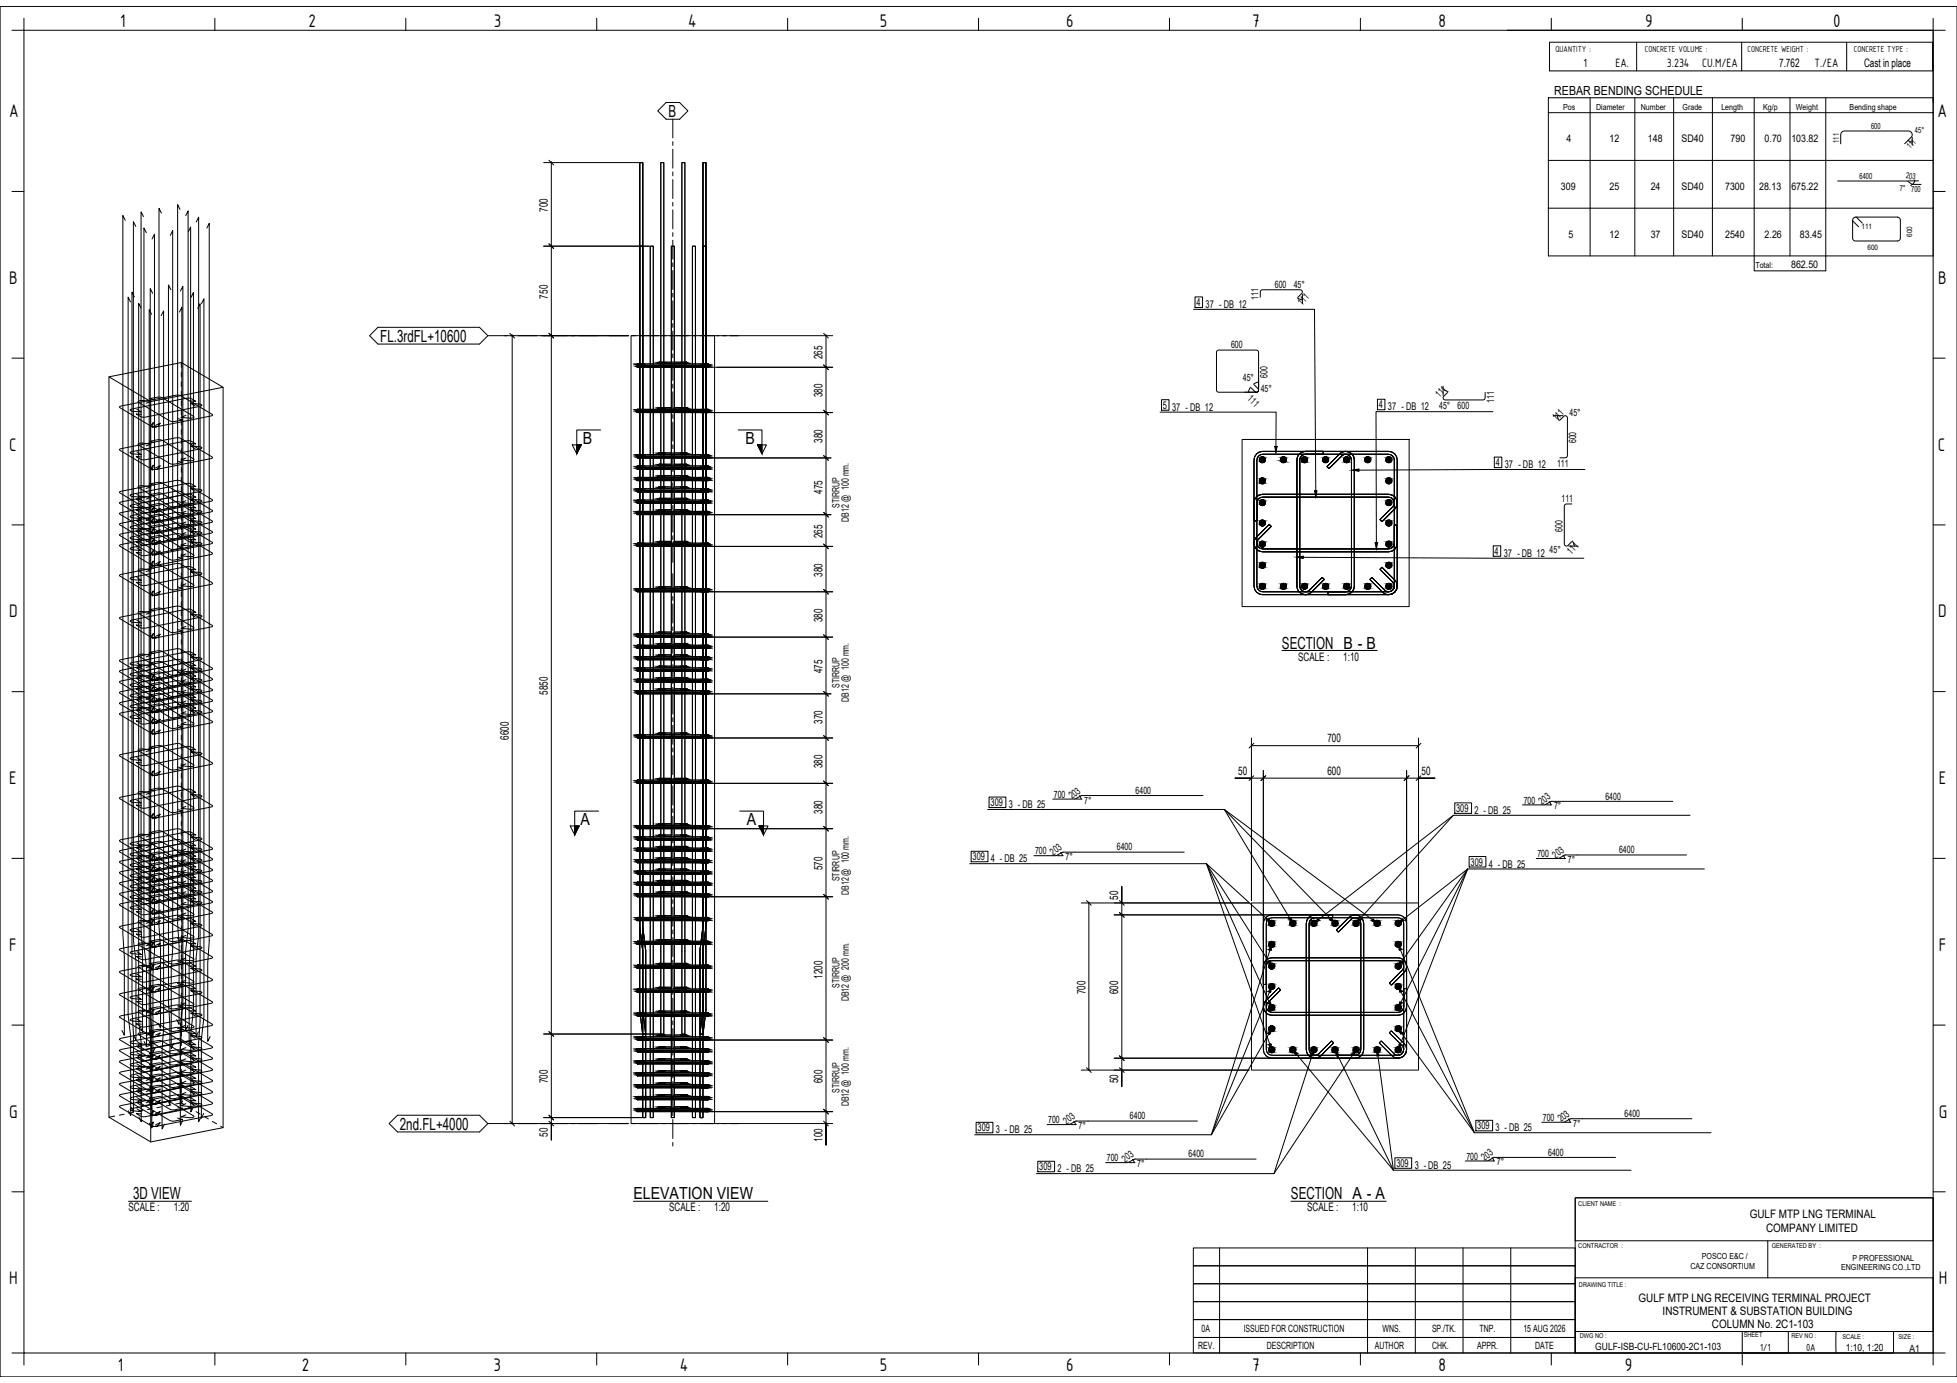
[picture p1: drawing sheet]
<svg xmlns="http://www.w3.org/2000/svg" width="841mm" height="594mm" viewBox="0 0 841 594" stroke-linecap="round" stroke-linejoin="round" font-family="sans-serif">
<defs><g id="words">
<g font-size="8.4">
<text x="51.7" y="11.8">1</text>
<text x="132.5" y="11.8">2</text>
<text x="212.2" y="11.8">3</text>
<text x="295.8" y="11.8">4</text>
<text x="378.1" y="11.8">5</text>
<text x="458.1" y="11.8">6</text>
<text x="538.2" y="11.8">7</text>
<text x="618.2" y="11.8">8</text>
<text x="707" y="11.8">9</text>
<text x="787.9" y="11.8">0</text>
<text x="4" y="50.4">A</text>
<text x="832.7" y="50.4">A</text>
<text x="4" y="122">B</text>
<text x="833" y="122">B</text>
<text x="4" y="193.6">C</text>
<text x="832.9" y="193.6">C</text>
<text x="4" y="265.2">D</text>
<text x="833" y="265.2">D</text>
<text x="4" y="336.9">E</text>
<text x="833.1" y="336.9">E</text>
<text x="4" y="408.5">F</text>
<text x="833.1" y="408.5">F</text>
<text x="4" y="480.1">G</text>
<text x="833.1" y="480.1">G</text>
<text x="4" y="551.7">H</text>
<text x="833.1" y="551.7">H</text>
<text x="50.7" y="588.8">1</text>
<text x="129.7" y="588.8">2</text>
<text x="212.1" y="588.8">3</text>
<text x="292.1" y="588.8">4</text>
<text x="378.1" y="588.8">5</text>
<text x="458.1" y="588.8">6</text>
<text x="538.2" y="588.9">7</text>
<text x="618.2" y="588.8">8</text>
<text x="698.3" y="588.8">9</text>
</g>
<g font-size="7.2">
<text x="287.3" y="50.2">B</text>
<text x="163.4" y="146.8">FL.3rdFL+10600</text>
<text x="250.4" y="190.9">B</text>
<text x="320.3" y="190.9">B</text>
<text x="550.9" y="278.6">SECTION B - B</text>
<text x="249.5" y="354.6">A</text>
<text x="321" y="354.6">A</text>
<text x="171.8" y="485.2">2nd.FL+4000</text>
<text x="57.2" y="515.3">3D VIEW</text>
<text x="272.2" y="515.3">ELEVATION VIEW</text>
<text x="554.8" y="515.3">SECTION A - A</text>
</g>
<g font-size="5.6">
<text x="680.5" y="28.9">1</text>
<text x="694.3" y="28.9">EA.</text>
<text x="716.4" y="28.9">3.234</text>
<text x="731.5" y="28.9">CU.M/EA</text>
<text x="779.7" y="28.9">T./EA</text>
</g>
<text font-size="5.4" x="668" y="40.7">REBAR BENDING SCHEDULE</text>
<g font-size="5">
<text x="764.6" y="28.9">7.762</text>
<text x="801.1" y="28.9">Cast in place</text>
<text x="235.4" y="91.1" transform="rotate(-90 235.4 91.1)">700</text>
<text x="235.4" y="128.2" transform="rotate(-90 235.4 128.2)">750</text>
<text x="353.5" y="154.3" transform="rotate(-90 353.5 154.3)">265</text>
<text x="353.5" y="170.7" transform="rotate(-90 353.5 170.7)">380</text>
<text x="353.5" y="190.2" transform="rotate(-90 353.5 190.2)">380</text>
<text x="353.5" y="212.2" transform="rotate(-90 353.5 212.2)">475</text>
<text x="353.5" y="231.2" transform="rotate(-90 353.5 231.2)">265</text>
<text x="353.5" y="247.7" transform="rotate(-90 353.5 247.7)">380</text>
<text x="353.5" y="267.2" transform="rotate(-90 353.5 267.2)">380</text>
<text x="557.9" y="283.8">SCALE :</text>
<text x="577.3" y="283.8">1:10</text>
<text x="353.5" y="289.1" transform="rotate(-90 353.5 289.1)">475</text>
<text x="235.4" y="298.5" transform="rotate(-90 235.4 298.5)">5850</text>
<text x="353.5" y="310.8" transform="rotate(-90 353.5 310.8)">370</text>
<text x="218.6" y="317.8" transform="rotate(-90 218.6 317.8)">6600</text>
<text x="570.4" y="318.8">700</text>
<text x="353.5" y="330" transform="rotate(-90 353.5 330)">380</text>
<text x="532.1" y="332.8">50</text>
<text x="570.4" y="332.8">600</text>
<text x="611" y="332.8">50</text>
<text x="353.5" y="349.5" transform="rotate(-90 353.5 349.5)">380</text>
<text x="353.5" y="373.9" transform="rotate(-90 353.5 373.9)">570</text>
<text x="480.6" y="386.5" transform="rotate(-90 480.6 386.5)">50</text>
<text x="353.5" y="420.3" transform="rotate(-90 353.5 420.3)">1200</text>
<text x="466.5" y="427.1" transform="rotate(-90 466.5 427.1)">700</text>
<text x="480.6" y="427.1" transform="rotate(-90 480.6 427.1)">600</text>
<text x="235.4" y="465.4" transform="rotate(-90 235.4 465.4)">700</text>
<text x="353.5" y="465.4" transform="rotate(-90 353.5 465.4)">600</text>
<text x="480.6" y="465.4" transform="rotate(-90 480.6 465.4)">50</text>
<text x="235.4" y="488.4" transform="rotate(-90 235.4 488.4)">50</text>
<text x="353.5" y="490.5" transform="rotate(-90 353.5 490.5)">100</text>
<text x="55.2" y="520.4">SCALE :</text>
<text x="74.6" y="520.4">1:20</text>
<text x="287.6" y="520.4">SCALE :</text>
<text x="307" y="520.4">1:20</text>
<text x="561.7" y="520.4">SCALE :</text>
<text x="581.1" y="520.4">1:10</text>
<text x="752" y="523.3">GULF MTP LNG TERMINAL</text>
<text x="759" y="529.2">COMPANY LIMITED</text>
<text x="704.2" y="559.1">GULF MTP LNG RECEIVING TERMINAL PROJECT</text>
<text x="714.5" y="564.9">INSTRUMENT &amp; SUBSTATION BUILDING</text>
<text x="735.7" y="570.5">COLUMN No. 2C1-103</text>
</g>
<g font-size="4.8">
<text x="756.5" y="580.2">1/1</text>
<text x="776.1" y="580.2">0A</text>
</g>
<g font-size="4.6">
<text x="514.2" y="131.4">4</text>
<text x="518.1" y="132.3">37 - DB 12</text>
<text x="499.8" y="175.6">5</text>
<text x="503.7" y="176.4">37 - DB 12</text>
<text x="592.6" y="175.4">4</text>
<text x="596.5" y="176.2">37 - DB 12</text>
<text x="642.8" y="200.3">4</text>
<text x="646.7" y="201.1">37 - DB 12</text>
<text x="642.3" y="238.4">4</text>
<text x="646.2" y="239.2">37 - DB 12</text>
<text x="425.7" y="346.3">309</text>
<text x="433.6" y="347.1">3 - DB 25</text>
<text x="625.8" y="348.8">309</text>
<text x="633.7" y="349.6">2 - DB 25</text>
<text x="418" y="369.6">309</text>
<text x="425.9" y="370.4">4 - DB 25</text>
<text x="632" y="371.8">309</text>
<text x="639.9" y="372.7">4 - DB 25</text>
<text x="634.9" y="485.2">309</text>
<text x="642.8" y="486">3 - DB 25</text>
<text x="420.1" y="486">309</text>
<text x="428" y="486.8">3 - DB 25</text>
<text x="446.6" y="502.7">309</text>
<text x="454.5" y="503.5">2 - DB 25</text>
<text x="600.1" y="501.2">309</text>
<text x="608" y="502.1">3 - DB 25</text>
</g>
<g font-size="4.5">
<text x="673.2" y="61.2">4</text>
<text x="691.6" y="61.2">12</text>
<text x="708.2" y="61.2">148</text>
<text x="722.7" y="61.2">SD40</text>
<text x="743.7" y="61.2">790</text>
<text x="758.4" y="61.2">0.70</text>
<text x="769.8" y="61.2">103.82</text>
<text x="670.8" y="81.7">309</text>
<text x="691.6" y="81.7">25</text>
<text x="709.4" y="81.7">24</text>
<text x="722.7" y="81.7">SD40</text>
<text x="741.4" y="81.7">7300</text>
<text x="756" y="81.7">28.13</text>
<text x="769.8" y="81.7">675.22</text>
<text x="674" y="102.2">5</text>
<text x="691.6" y="102.2">12</text>
<text x="709.4" y="102.2">37</text>
<text x="722.7" y="102.2">SD40</text>
<text x="741.4" y="102.2">2540</text>
<text x="758.4" y="102.2">2.26</text>
<text x="773.5" y="102.2">83.45</text>
<text x="769.7" y="115.1">862.50</text>
</g>
<g font-size="4.3">
<text x="547.8" y="123.8">600</text>
<text x="556" y="123.8">45°</text>
<text x="540.9" y="128.9" transform="rotate(-90 540.9 128.9)">111</text>
<text x="559.4" y="131.4" transform="rotate(-45 559.4 131.4)">111</text>
<text x="529" y="149.7">600</text>
<text x="534.1" y="163.6">45°</text>
<text x="544.7" y="162.2" transform="rotate(-90 544.7 162.2)">600</text>
<text x="535.8" y="171.6" transform="rotate(45 535.8 171.6)">111</text>
<text x="541.8" y="168.4">45°</text>
<text x="618.6" y="171" transform="rotate(-45 618.6 171)">111</text>
<text x="642.1" y="173" transform="rotate(-90 642.1 173)">111</text>
<text x="618.5" y="175.6">45°</text>
<text x="626.4" y="175.6">600</text>
<text x="674.5" y="178.5">45°</text>
<text x="668.9" y="181" transform="rotate(-45 668.9 181)">111</text>
<text x="677.4" y="190.4" transform="rotate(-90 677.4 190.4)">600</text>
<text x="669.2" y="200.4">111</text>
<text x="671.1" y="215.8">111</text>
<text x="360.8" y="218.3" transform="rotate(-90 360.8 218.3)">STIRRUP</text>
<text x="364.8" y="224.1" transform="rotate(-90 364.8 224.1)">DB12 @ 100 mm.</text>
<text x="671.5" y="228.3" transform="rotate(-90 671.5 228.3)">600</text>
<text x="666" y="237.7">45°</text>
<text x="675.2" y="238.3" transform="rotate(-45 675.2 238.3)">111</text>
<text x="360.8" y="295.5" transform="rotate(-90 360.8 295.5)">STIRRUP</text>
<text x="364.8" y="301.4" transform="rotate(-90 364.8 301.4)">DB12 @ 100 mm.</text>
<text x="488" y="341">6400</text>
<text x="452.9" y="342.7">700</text>
<text x="460.7" y="343.3" transform="rotate(-36 460.7 343.3)">203</text>
<text x="466" y="345.2">7°</text>
<text x="654.8" y="345.2">700</text>
<text x="662.6" y="345.8" transform="rotate(-36 662.6 345.8)">203</text>
<text x="667.9" y="347.7">7°</text>
<text x="689.9" y="343.5">6400</text>
<text x="480" y="365.3">6400</text>
<text x="444.8" y="367">700</text>
<text x="452.7" y="367.6" transform="rotate(-36 452.7 367.6)">203</text>
<text x="457.9" y="369.5">7°</text>
<text x="660.7" y="368.2">700</text>
<text x="668.5" y="368.8" transform="rotate(-36 668.5 368.8)">203</text>
<text x="673.8" y="370.7">7°</text>
<text x="695.8" y="366.5">6400</text>
<text x="360.8" y="378.6" transform="rotate(-90 360.8 378.6)">STIRRUP</text>
<text x="364.8" y="384.4" transform="rotate(-90 364.8 384.4)">DB12 @ 100 mm.</text>
<text x="360.8" y="424.3" transform="rotate(-90 360.8 424.3)">STIRRUP</text>
<text x="364.8" y="430.1" transform="rotate(-90 364.8 430.1)">DB12 @ 200 mm.</text>
<text x="360.8" y="469.4" transform="rotate(-90 360.8 469.4)">STIRRUP</text>
<text x="364.8" y="475.2" transform="rotate(-90 364.8 475.2)">DB12 @ 100 mm.</text>
<text x="698.2" y="479.8">6400</text>
<text x="450.5" y="482.5">700</text>
<text x="458.3" y="483.1" transform="rotate(-36 458.3 483.1)">203</text>
<text x="463.6" y="485">7°</text>
<text x="485.6" y="480.8">6400</text>
<text x="663" y="481.5">700</text>
<text x="670.9" y="482.1" transform="rotate(-37 670.9 482.1)">203</text>
<text x="676.1" y="484">7°</text>
<text x="510.8" y="497.2">6400</text>
<text x="665.3" y="496.5">6400</text>
<text x="475.7" y="498.8">700</text>
<text x="483.5" y="499.4" transform="rotate(-37 483.5 499.4)">203</text>
<text x="488.8" y="501.4">7°</text>
<text x="630.2" y="498.1">700</text>
<text x="638" y="498.7" transform="rotate(-36 638 498.7)">203</text>
<text x="643.3" y="500.6">7°</text>
<text x="516.3" y="572">0A</text>
<text x="534.5" y="572">ISSUED FOR CONSTRUCTION</text>
<text x="594.1" y="572">WNS.</text>
<text x="615.4" y="572">SP./TK.</text>
<text x="635.8" y="572">TNP.</text>
<text x="654.7" y="572">15 AUG 2026</text>
<text x="514.9" y="579.6">REV.</text>
<text x="544.4" y="579.6">DESCRIPTION</text>
<text x="590.8" y="579.6">AUTHOR</text>
<text x="615.4" y="579.6">CHK.</text>
<text x="634.9" y="579.6">APPR.</text>
<text x="659.8" y="579.6">DATE</text>
<text x="685.6" y="580.1">GULF-ISB-CU-FL10600-2C1-103</text>
<text x="793.2" y="580.2">1:10, 1:20</text>
<text x="820.6" y="580.6">A1</text>
</g>
<g font-size="4">
<text x="668.5" y="22.2">QUANTITY :</text>
<text x="706.9" y="22.2">CONCRETE VOLUME :</text>
<text x="751" y="22.2">CONCRETE WEIGHT :</text>
<text x="796.7" y="22.2">CONCRETE TYPE :</text>
</g>
<g font-size="3.6">
<text x="671.8" y="47.1">Pos</text>
<text x="685.9" y="47.1">Diameter</text>
<text x="705.1" y="47.1">Number</text>
<text x="723.1" y="47.1">Grade</text>
<text x="739.8" y="47.1">Length</text>
<text x="757.7" y="47.1">Kg/p</text>
<text x="771.8" y="47.1">Weight</text>
<text x="794.9" y="47.1">Bending shape</text>
<text x="804.1" y="55.6">600</text>
<text x="822.9" y="57.2">45°</text>
<text x="790.3" y="61.4" transform="rotate(-90 790.3 61.4)">111</text>
<text x="820.9" y="64.1" transform="rotate(-45 820.9 64.1)">111</text>
<text x="799.1" y="77">6400</text>
<text x="819" y="76.6" transform="rotate(7 819 76.6)">203</text>
<text x="816.4" y="81.9">7° 700</text>
<text x="754.4" y="115.1">Total:</text>
<text x="726.5" y="545">CAZ CONSORTIUM</text>
<text x="731.4" y="540.9">POSCO E&amp;C /</text>
<text x="791.2" y="545.7">ENGINEERING CO.,LTD</text>
<text x="796.1" y="541.6">P PROFESSIONAL</text>
</g>
<g font-size="3.2">
<text x="800" y="98.4">111</text>
<text x="821.8" y="101.7" transform="rotate(-90 821.8 101.7)">600</text>
<text x="802.6" y="107.4">600</text>
</g>
<g font-size="2.9">
<text x="678.3" y="517.9">CLIENT NAME :</text>
<text x="678.3" y="536">CONTRACTOR :</text>
<text x="761.4" y="536">GENERATED BY :</text>
<text x="678.6" y="552.8">DRAWING TITLE :</text>
<text x="678.9" y="574.8">DWG NO :</text>
<text x="749.3" y="574.5">SHEET</text>
<text x="769.9" y="574.9">REV NO :</text>
<text x="791.8" y="575">SCALE :</text>
<text x="815.9" y="575.2">SIZE :</text>
</g>
</g></defs>
<!-- layer: OtherObjectType -->
<g fill="none" stroke="#000" stroke-width=".43">
<path d="M0 2.8h841v588.6h-841zM10.3 7.8v5.2h-5.2M10.3 13h820.5v568.2h-820.5zM92.3 7.8v5.2M174.4 7.8v5.2M256.4 7.8v5.2M338.5 7.8v5.2M420.5 7.8v5.2M502.6 7.8v5.2M584.6 7.8v5.2M647.8 13h183v30.9M665.9 18.1h164.6v12.4h-164.6z"/>
<path d="M666.7 7.8v5.2M703.4 18.1v12.4M748.5 18.1v12.4M748.7 7.8v5.2M793.6 18.1v12.4M830.8 7.8v5.2h5.1M665.4 42h165.4v6.4h-165.4zM665.4 48.4v61.5h165.4v-20.5M683.4 42v67.9M702.6 42v67.9M719.3 42v67.9M735.9 42v67.9"/>
<path d="M753.9 42v74.3h30.7v-74.3M769.2 42v67.9M821.8 59v3.3M830.8 48.4v20.5h-165.4M789.7 77.8h30l2 1.4M818.5 61.7l2.8-2.7a1.57 1.57 0 0 0 .4-1.7 1.57 1.57 0 0 0-1.5-1h-27.6a1.59 1.59 0 0 0-1.6 1.5v4M820 60.3l1.8 .8M820.2 77.7h4.3M821.8 79.2h3.8M822.9 77.3l-.4 1.3-1.4 1.1M830.8 68.9v20.5h-165.4M5.1 82.2h5.2"/>
<path d="M796.2 94.9l2.5 2.5M796.6 93.7l.8-.4h18a1.38 1.38 0 0 1 1.3 1.2v8a1.2 1.2 0 0 1-1.3 1h-18a1.19 1.19 0 0 1-1.2-1.3v-7.7zM797.8 93.3l2.5 2.5M830.8 82.2h5.1M5.1 153.9h5.2M830.8 153.9h5.1M5.1 225.5h5.2M830.8 225.5h5.1M550.9 279.4h40.9M5.1 297.1h5.2M830.8 297.1h5.1M5.1 368.7h5.2"/>
<path d="M830.8 368.7h5.1M5.1 440.3h5.2M830.8 440.3h5.1M5.1 512h5.2M55.2 516h27.1M272.2 516h57.8M554.8 516h40.9M676.9 514.5h153.9v66.7h-153.9zM676.9 514.5h153.9v18.5h-153.9zM830.8 512h5.1M512.8 536.1h164.1v7.6h-164.1zM524.1 536.1v45.1"/>
<path d="M587.7 536.1v45.1M608.2 536.1v45.1M628.7 536.1v45.1M649.3 536.1v45.1M759.7 533v15.9M512.8 559.1h164.1v7.7h-164.1zM512.8 551.4h164.1v7.7h-164.1zM512.8 543.7h164.1v7.7h-164.1zM676.9 548.9h153.9v23.1h-153.9zM512.8 574.5h164.1v6.7h-164.1zM512.8 566.8h164.1v7.7h-164.1zM676.9 572h91.6v9.2h-91.6z"/>
<path d="M748.7 572h65.1v9.2h-65.1zM789 572v9.2M5.1 581.2h5.2v5.2M92.3 581.2v5.2M174.4 581.2v5.2M256.4 581.2v5.2M338.5 581.2v5.2M420.5 581.2v5.2M502.6 581.2v5.2M584.6 581.2v5.2M666.7 581.2v5.2M748.7 581.2v5.2"/>
<path d="M835.9 581.2h-5.1v5.2"/>
</g>
<!-- layer: Section -->
<path d="M245.9 191.1h3.9l-1.9 3.8zM258.1 184.7h-10.2v10.2M317.2 184.7h10.3v10.2M325.5 191.1h3.9l-1.9 3.8zM245.1 354.8h3.8l-1.9 3.9zM257.2 348.4h-10.2v10.3M317.9 348.4h10.2v10.3M326.2 354.8h3.9l-2 3.9z" fill="none" stroke="#000" stroke-width=".43"/>
<g fill="#000" stroke="#000" stroke-width=".43">
<path d="M247 354.8h1.9z"/>
<path d="M247.9 191.1h1.9zM247.9 191.1v3.8l1.9-3.8z"/>
<path d="M325.5 191.1h2zM325.5 191.1l2 3.8v-3.8z"/>
<path d="M247 354.8v3.9zM247 354.8h1.9l-1.9 3.9z"/>
<path d="M326.2 354.8h1.9zM326.2 354.8l1.9 3.9v-3.9z"/>
</g>
<!-- layer: S-GRID -->
<g fill="none" stroke="#000" stroke-width=".43">
<path d="M282.7 47.6l3.6-3.6h5.7l3.6 3.6-3.6 3.6h-5.7zM289.1 51.2v8M289.1 60.8v1.7M289.1 64.1v8.1M289.1 73.9v1.6M289.1 77.1v8.2M289.1 86.9v1.6M289.1 90.1v8.2M289.1 99.9v1.7M289.1 103.2v8.1M289.1 112.9v1.7M289.1 116.2v8.1"/>
<path d="M289.1 126v1.6M289.1 129.2v8.2M289.1 139v1.6M158.8 144.2l3.6-3.6h43.7l3.6 3.6-3.6 3.6h-43.7zM209.7 144.2h8.1M219.4 144.2h1.7M222.7 144.2h8.1M232.5 144.2h1.6M235.7 144.2h8.1M245.5 144.2h1.6M248.7 144.2h8.2M261.8 144.2h8.1"/>
<path d="M271.5 144.2h1.7M274.8 144.2h8.1M284.6 144.2h1.6M287.8 144.2h8.2M289.1 142.3v8.1M289.1 152v1.6M289.1 155.3v8.1M297.6 144.2h1.6M300.8 144.2h8.2M310.6 144.2h1.6M313.9 144.2h3.5M289.1 165.1v1.6"/>
<path d="M289.1 168.3v8.1M289.1 178.1v1.6M289.1 181.3v8.2M289.1 191.1v1.6M289.1 194.3v8.2M289.1 204.1v1.7M289.1 207.4v8.1M289.1 217.1v1.7M289.1 220.4v8.2M289.1 230.2v1.6M289.1 233.4v8.2M289.1 246.5v8.1"/>
<path d="M289.1 256.2v1.6M289.1 259.5v8.1M289.1 269.3v1.6M289.1 272.5v8.1M289.1 282.3v1.6M289.1 285.5v8.2M289.1 295.3v1.6M289.1 298.5v8.2M289.1 308.3v1.7M289.1 311.6v8.1M289.1 321.3v1.7M289.1 324.6v8.1"/>
<path d="M289.1 334.4v1.6M289.1 337.6v8.2M289.1 347.4v1.6M289.1 350.7v8.1M289.1 360.4v1.6M289.1 363.7v8.1M289.1 373.4v1.7M289.1 376.7v8.1M289.1 386.5v1.6M289.1 389.7v8.2M289.1 399.5v1.6M289.1 402.8v8.1"/>
<path d="M289.1 412.5v1.6M289.1 415.8v8.1M289.1 425.5v1.7M289.1 428.8v8.1M289.1 438.6v1.6M289.1 441.8v8.2M289.1 451.6v1.6M289.1 454.8v8.2M289.1 464.6v1.7M289.1 467.9v8.1M289.1 477.6v1.7M167.2 482.6l3.6-3.5h35.3l3.6 3.5-3.6 3.6h-35.3z"/>
<path d="M209.7 482.6h8.1M219.4 482.6h1.7M222.7 482.6h8.1M232.5 482.6h1.6M235.7 482.6h8.1M245.5 482.6h1.6M248.7 482.6h8.2M261.8 482.6h8.1M271.5 482.6h1.7M274.8 482.6h8.1M284.6 482.6h1.6M287.8 482.6h8.2"/>
<path d="M289.1 480.9v8.1M289.1 490.7v1.6M297.6 482.6h1.6M300.8 482.6h8.2M310.6 482.6h1.6M313.9 482.6h3.5"/>
</g>
<!-- layer: Part -->
<g fill="none" stroke="#000" stroke-width=".43">
<path d="M77.9 155.7v2.1M77.9 159.9v2M271.2 144.2h35.9v338.4h-35.9zM46.8 161.9l31.1-6.2 18 10.7v318l-31.1 6.1-18-10.6zM46.8 161.9l18 10.6M77.9 164v2M77.9 168.1v2.1M77.9 172.2v2M77.9 176.3v2M95.9 166.4l-31.1 6.1v318M77.9 180.4v2M77.9 184.5v2.1"/>
<path d="M77.9 188.6v2.1M77.9 192.7v2.1M77.9 196.8v2.1M533.8 188.8h71.8v71.8h-71.8zM77.9 200.9v2.1M77.9 205v2.1M77.9 209.1v2.1M77.9 213.2v2.1M77.9 217.3v2.1M77.9 221.4v2.1M77.9 225.5v2.1M77.9 229.6v2.1"/>
<path d="M77.9 233.7v2.1M77.9 237.8v2.1M77.9 241.9v2.1M77.9 246v2.1M77.9 250.1v2.1M77.9 254.2v2.1M77.9 258.4v2M77.9 262.4v2.1M77.9 266.5v2.1M77.9 270.7v2M77.9 274.8v2M77.9 278.9v2"/>
<path d="M77.9 283v2M77.9 287.1v2M77.9 291.2v2M77.9 295.3v2M77.9 299.4v2M77.9 303.5v2M77.9 307.6v2M77.9 311.7v2M77.9 315.8v2M77.9 319.9v2M77.9 324v2M77.9 328.1v2"/>
<path d="M77.9 332.2v2M77.9 336.3v2M77.9 340.4v2M77.9 344.5v2.1M77.9 348.6v2M77.9 352.7v2M77.9 356.8v2.1M77.9 360.9v2.1M77.9 365v2.1M77.9 369.1v2.1M77.9 373.2v2.1M77.9 377.3v2.1"/>
<path d="M77.9 381.4v2.1M77.9 385.5v2.1M77.9 389.6v2.1M77.9 393.7v2.1M77.9 397.8v2.1M537.8 387.9h71.8v71.8h-71.8zM77.9 401.9v2.1M77.9 406v2.1M77.9 410.1v2.1M77.9 414.2v2.1M77.9 418.3v2.1M77.9 422.4v2.1"/>
<path d="M77.9 426.5v2.1M77.9 430.6v2.1M77.9 434.8v2M77.9 438.8v2.1M77.9 442.9v2.1M77.9 447.1v2M77.9 451.2v2M77.9 455.3v2M77.9 459.4v2M49.3 479.4l-2.5 .5M53.3 478.6l-2 .4M57.3 477.8l-2 .4"/>
<path d="M61.4 477l-2 .4M65.4 476.2l-2 .4M69.4 475.4l-2 .4M73.4 474.7l-2 .4M75.5 474.3l2.4-.5 1.1 .6M77.9 463.5v2M77.9 467.6v2M77.9 471.7v2.1M80.7 475.4l1.8 1.1M84.3 477.5l1.7 1.1M87.8 479.6l1.7 1M91.3 481.7l1.8 1"/>
<path d="M94.8 483.8l1.1 .6"/>
</g>
<!-- layer: ReinforcingBar -->
<g fill="none" stroke="#000" stroke-width=".43">
<path d="M274.9 69.8h1.3v328.3l1.3 10.2v35.9h-1.3v-35.8l-1.3-10.5zM284 69.8h1.3v374.4h-1.3zM293 69.8h1.3v374.4h-1.3zM302.1 69.8h1.3v328.1l-1.3 10.4v35.9h-1.3v-35.6l1.3-10.6zM53.8 94.6l-1-2v308.6l.6 9.8v33.7l-1-2M58.3 97.3l-1-2.1v308.5l1.1 9.3v33.8l-1-2.1M61.7 93l-1.1-2v308.4l.7 9.7v34l-1.1-2M62.9 100l-1-2.1v308.5l1.1 9.3v33.8l-1.1-2.1M69.4 91.5l-1.1-2v308.2l.7 10.3v33.6l-1-2M77.4 90l-1.1-2.1v308.7l.7 9.7v33.7l-1.1-2M79.8 92.6l1-2v308.5l-1.1 9.7v33.8l1.1-2.1M80.9 99.6l1-2.1v308.7l-.6 9v33.7l1-2"/>
<path d="M84.4 95.3l1-2v308.5l-1.1 9.7v33.8l1-2.1M88.9 98l1-2.1v308.2l-.6 9.5v33.7l1-2M65.3 102.7l1.1-2.1v308.1l-.7 9.5v33.8l1.1-2.1M73.2 101.1l1-2v308.5l-.6 9v33.8l1-2M274.9 105.7h1.3v328.3l1.3 10.2v35.9h-1.3v-35.8l-1.3-10.5zM279.4 105.7h1.3v374.4h-1.3zM288.5 105.7h1.3v374.4h-1.3zM297.6 105.7h1.3v374.4h-1.3zM302.1 105.7h1.3v328.1l-1.3 10.4v35.9h-1.3v-35.9l1.3-10.3zM56.1 129.7l-1-2.1v308.6l1.1 9.2v33.8l-1.1-2.1M57.7 127.6l-1-2.1v308.5l.6 9.8v33.8l-1-2M60.6 132.3l-1-2v308.5l1.1 9.3v33.8l-1-2.1"/>
<path d="M65.1 135l-1-2v308.5l1.1 9.3v33.7l-1-2M65.6 126l-1-2v308.6l.6 9.8v33.7l-1-2.1M69.3 135.6l1-2v308.4l-.6 8.9v34l1-2M73.4 124.5l-1-2.1v308.4l.6 9.8v33.9l-1-2M77.1 134.1l1.1-2.1v308.1l-.7 9.6v33.7l1-2.1M77.6 125l1-2v308.5l-1.1 9.7v33.8l1-2.1M82.1 127.7l1-2v308.1l-1.1 10.1v33.7l1-2M85 132.5l1-2v308.5l-.6 9v33.9l1-2.1M86.6 130.4l1-2.1v308.6l-1.1 9.7v33.7l1.1-2M274.1 157.1h30.1h-3.1v.6h3.1h-30.1h30.1h-5.3v-.6h5.3zM274.1 157h30.1M274.2 156.4h30"/>
<path d="M274.5 156.4h2.7v.6h-2.7M283.3 155.6h5.4v.6h-5.4h5.3v-.6zM289.6 155.6h5.4h-5.3v.6h5.3h-5.4zM303.8 156.4h-2.7v.6h2.7M304.1 157h.1M62.8 173.2l2.1-.8-4.3-.4-1.2 .4 .1 .4 13.5 8 1.6 .3 3.9-.7-2.2-.6M66.4 171.9l-2.2-.6 3.3-.7 1.8 .1 14.1 8.3-.3 .4-1.3 .2-4-.3 2.1-.9M81.9 172.2l2.3 .2a4.6 4.6 0 0 0-3.5-1.4l-24 4.7-.8 .5 .9 .4 4 .4-2-1.2M83.9 174.4l-2-1.2 4 .4 .9 .4-.8 .5-24 4.7a4.6 4.6 0 0 1-3.5-1.4l2.3 .2M274.1 176.6h30.1h-3.1v.6h3.1h-30.1h30.1h-5.3v-.6h5.3zM274.1 176.5h30.1M274.2 175.8h30"/>
<path d="M274.5 175.8h2.7v.7h-2.7M283.3 175.1h5.4v.6h-5.4h5.3v-.6zM289.6 175.1h5.4h-5.3v.6h5.3h-5.4zM303.8 175.8h-2.7v.7h2.7M304.1 176.5h.1M62.8 191.5l2.1-.8-4.3-.4-1.2 .4 .1 .4 13.9 8.2h1.7l3.4-.6-2.2-.6M66.4 190.2l-2.2-.6 3.3-.7 1.8 .1 14.1 8.4-.3 .3-1 .2-4.3-.3 2.1-.9M66.8 182.7l2.1-.9-1 1.2a2.93 2.93 0 0 1-2.8 .1l-13.6-8-.1-.4 25.3-5 .9 .3 13.8 8.2-.8 .5-23.4 4.6h-1.7l-.6-.3 1-1.5-.4 2.2M81.9 190.5l2.3 .2a4.6 4.6 0 0 0-3.5-1.4l-24 4.7-.8 .5 .9 .4 4 .4-2-1.2M83.9 192.7l-2-1.2 4 .4 .9 .4-.8 .5-24 4.7a4.6 4.6 0 0 1-3.5-1.4l2.3 .2M274.1 196.1h30.1h-3.1v.6h3.1h-30.1h30.1h-5.3v-.6h5.3zM274.1 195.9h30.1"/>
<path d="M274.2 195.3h30M274.5 195.3h2.7v.6h-2.7M283.3 194.6h5.4v.6h-5.4h5.3v-.6zM283.3 199.4h5.4v.6h-5.4h5.3v-.6zM289.6 194.6h5.4h-5.3v.6h5.3h-5.4zM289.6 199.4h5.4h-5.3v.6h5.3h-5.4zM303.8 195.3h-2.7v.6h2.7M304.1 195.9h.1M540 195l1.2-.8 1.4-.3h54.2a3.6 3.6 0 0 1 3.6 3.6v54.3a3.7 3.7 0 0 1-2.2 3.4 3.7 3.7 0 0 1-4-.8l-5.5-5.5 .9-.9 5.4 5.5a2.46 2.46 0 0 0 2.7 .5 2.46 2.46 0 0 0 1.5-2.3v-54a2.49 2.49 0 0 0-2.5-2.6h-54a2.53 2.53 0 0 0-2.6 2.6v54a2.49 2.49 0 0 0 2.6 2.5h54a2.46 2.46 0 0 0 2.3-1.5 2.46 2.46 0 0 0-.5-2.7l-5.5-5.4 .9-.9 5.5 5.5a3.7 3.7 0 0 1 .8 4 3.7 3.7 0 0 1-3.4 2.2h-54.2a3.6 3.6 0 0 1-3.7-3.6v-54.3l.3-1.3zM558.4 195l1.2-.8 1.4-.3h7.7v1.2h-7.6a2.49 2.49 0 0 0-2.5 2.6v54a2.46 2.46 0 0 0 1.5 2.3 2.46 2.46 0 0 0 2.7-.5l5.4-5.5 .9 .9-5.5 5.5a3.7 3.7 0 0 1-4 .8 3.7 3.7 0 0 1-2.3-3.4v-54.3l.3-1.3zM575.7 195a3.7 3.7 0 0 1 4-.8 3.7 3.7 0 0 1 2.3 3.3v54.3a3.6 3.6 0 0 1-3.6 3.6h-7.7v-1.2h7.6a2.49 2.49 0 0 0 2.5-2.5v-54a2.47 2.47 0 0 0-1.5-2.4 2.47 2.47 0 0 0-2.7 .6l-5.5 5.4-.8-.9zM62.8 209.8l2.1-.8-4.3-.3-1 .2-.3 .3 14.1 8.4 1.2 .1 3.9-.7-2.2-.6"/>
<path d="M62.8 214.4l2.1-.8-4-.4-1.3 .2-.3 .4 13.7 8.3 1.6 .2 3.9-.7-2.2-.6M62.8 219l2.1-.8-4.3-.4-1.2 .4 .1 .4 13.5 8 1.6 .3 3.9-.7-2.2-.7M66.4 208.5l-2.2-.6 3.9-.7 1.2 .1 14.1 8.4-.3 .3-1 .3-4.3-.4 2.1-.8M66.4 213.1l-2.2-.6 3.9-.7 1.6 .2 13.5 8 .1 .4-1.2 .4-4.3-.3 2.1-.9M66.4 217.7l-2.2-.6 3.9-.8 1.6 .3 13.5 8 .1 .4-1.2 .4-4.3-.4 2.1-.8M66.8 201l2.1-.9-1 1.2a2.93 2.93 0 0 1-2.8 .2l-13.6-8.1-.1-.4 25.3-5 .9 .3 13.8 8.2-.8 .5-23.4 4.6h-1.7l-.6-.3 1-1.5-.4 2.2M66.8 219.3l2.1-.9-1 1.2a2.93 2.93 0 0 1-2.8 .2l-13.6-8.1-.1-.4 25.3-5 .9 .3 13.8 8.2-.8 .5-23.4 4.7-1.7-.1-.6-.3 1-1.5-.4 2.2M81.9 208.8l2.3 .2a4.6 4.6 0 0 0-3.5-1.4l-24 4.7-.8 .5 .9 .4 4 .4-2-1.2M81.9 213.4l2.3 .2a4.6 4.6 0 0 0-3.5-1.4l-24 4.7-.8 .5 .9 .4 4 .4-2-1.2M81.9 218l2.3 .2a4.6 4.6 0 0 0-3.5-1.4l-24 4.7-.8 .5 .9 .4 4 .4-2-1.2M83.9 211l-2-1.2 4 .4 .9 .4-.8 .6-24 4.7a4.6 4.6 0 0 1-3.5-1.4l2.3 .1M83.9 215.6l-2-1.2 4 .4 .9 .4-.8 .5-24 4.7a4.6 4.6 0 0 1-3.5-1.4l2.3 .2"/>
<path d="M274.1 201h30.1h-3.1v.6h3.1h-30.1h30.1h-5.3v-.6h5.3zM274.1 205.8h30.1h-3.1v.7h3.1h-30.1h30.1h-5.3v-.7h5.3zM274.1 210.7h30.1h-3.1v.6h3.1h-30.1h30.1h-5.3v-.6h5.3zM274.1 215.6h30.1h-3.1v.6h3.1h-30.1h30.1h-5.3v-.6h5.3zM274.1 200.8h30.1M274.1 205.7h30.1M274.1 210.6h30.1M274.1 215.4h30.1M274.2 200.2h30M274.2 205.1h30M274.2 209.9h30M274.2 214.8h30"/>
<path d="M274.2 219.7h30M274.5 200.2h2.7v.6h-2.7M274.5 205.1h2.7v.6h-2.7M274.5 209.9h2.7v.7h-2.7M274.5 214.8h2.7v.6h-2.7M274.5 219.7h2.7v.6h-2.7M283.3 204.3h5.4v.6h-5.4h5.3v-.6zM283.3 209.2h5.4v.6h-5.4h5.3v-.6zM283.3 214.1h5.4v.6h-5.4h5.3v-.6zM283.3 218.9h5.4v.6h-5.4h5.3v-.6zM289.6 204.3h5.4h-5.3v.6h5.3h-5.4zM289.6 209.2h5.4h-5.3v.6h5.3h-5.4z"/>
<path d="M289.6 214.1h5.4h-5.3v.6h5.3h-5.4zM289.6 218.9h5.4h-5.3v.6h5.3h-5.4zM303.8 200.2h-2.7v.6h2.7M303.8 205.1h-2.7v.6h2.7M303.8 209.9h-2.7v.7h2.7M303.8 214.8h-2.7v.6h2.7M303.8 219.7h-2.7v.6h2.7M304.1 200.8h.1M304.1 205.7h.1M304.1 210.6h.1M304.1 215.4h.1M540 213.4l1.2-.8 1.4-.3h54.2a3.7 3.7 0 0 1 3.4 2.3 3.7 3.7 0 0 1-.8 4l-5.5 5.5-.8-.9 5.4-5.4a2.46 2.46 0 0 0 .5-2.7 2.46 2.46 0 0 0-2.3-1.5h-54a2.49 2.49 0 0 0-2.6 2.5v7.7h-1.2v-7.8l.3-1.4z"/>
<path d="M62.8 223.6l2.1-.8-4.3-.4-1.2 .4 .1 .4 13.5 8 1.6 .3 3.9-.8-2.2-.6M62.8 228.2l2.1-.9-4.3-.3-1 .2-.3 .4 14.1 8.3 1.2 .1 3.9-.7-2.2-.6M62.8 232.7l2.1-.8-4.3-.3-1.2 .3 .1 .4 13.5 8.1 1.6 .2 3.9-.7-2.2-.6M66.4 222.2l-2.2-.6 3.9-.7 1.6 .3 13.7 8.2-.3 .4-1.3 .2-4-.4 2.1-.8M66.4 226.8l-2.2-.6 3.3-.6h1.8l13.9 8.2 .1 .4-1.2 .4-4.3-.4 2.1-.8M66.4 231.4l-2.2-.6 3.9-.7 1.6 .2 13.5 8.1 .1 .4-1.2 .3-4.3-.3 2.1-.9M66.8 223.9l2.1-1-1 1.3a2.93 2.93 0 0 1-2.8 .1l-13.6-8-.1-.4 25.3-5 .9 .3 13.8 8.2-.8 .5-23.4 4.6-1.2 .1-1.1-.5 1-1.4-.4 2.2M66.8 228.5l2.1-1-1 1.3a2.76 2.76 0 0 1-2.8 .1l-13.6-8-.1-.4 25.3-5 .9 .2 13.8 8.3-.8 .5-23.4 4.6h-1.7l-.6-.4 1-1.4-.4 2.2M66.8 233.1l2.1-1-1 1.3a2.93 2.93 0 0 1-2.8 .1l-13.6-8-.1-.4 25.3-5 .9 .2 13.8 8.2-.8 .6-23.4 4.6h-1.7l-.6-.4 1-1.5-.4 2.3M66.8 237.7l2.1-1-1 1.2a2.93 2.93 0 0 1-2.8 .2l-13.6-8-.1-.4 25.3-5 .9 .2 13.8 8.2-.8 .5-23.4 4.7h-1.2l-1.1-.4 1-1.5-.4 2.2M81.9 222.6l2.3 .2a4.6 4.6 0 0 0-3.5-1.4l-24 4.6-.8 .6 .9 .4 4 .3-2-1.2M81.9 227.2l2.3 .1a4.6 4.6 0 0 0-3.5-1.4l-24 4.7-.8 .6 .9 .4 4 .3-2-1.2"/>
<path d="M81.9 231.7l2.3 .2a4.6 4.6 0 0 0-3.5-1.4l-24 4.7-.8 .5 .9 .4 4 .4-2-1.2M83.9 220.2l-2-1.2 4 .4 .9 .4-.8 .5-24 4.7a4.6 4.6 0 0 1-3.5-1.4l2.3 .2M83.9 224.8l-2-1.2 4 .4 .9 .4-.8 .5-24 4.7a4.6 4.6 0 0 1-3.5-1.4l2.3 .1M83.9 229.4l-2-1.3 4 .4 .9 .4-.8 .6-24 4.7a4.6 4.6 0 0 1-3.5-1.4l2.3 .1M83.9 233.9l-2-1.2 4 .4 .9 .4-.8 .5-24 4.7a4.6 4.6 0 0 1-3.5-1.4l2.3 .2M274.1 220.4h30.1h-3.1v.7h3.1h-30.1h30.1h-5.3v-.7h5.3zM274.1 234.1h30.1h-3.1v.6h3.1h-30.1h30.1h-5.3v-.6h5.3zM274.1 220.3h30.1M274.1 233.9h30.1M274.2 233.3h30M274.5 233.3h2.7v.6h-2.7M283.3 232.6h5.4v.6h-5.4h5.3v-.6z"/>
<path d="M289.6 232.6h5.4h-5.3v.6h5.3h-5.4zM303.8 233.3h-2.7v.6h2.7M304.1 220.3h.1M304.1 233.9h.1M540 230.7l5.4-5.4 .9 .8-5.4 5.5a2.48 2.48 0 0 0-.5 2.7 2.48 2.48 0 0 0 2.3 1.5h54a2.49 2.49 0 0 0 2.5-2.5v-7.7h1.2v7.8a3.6 3.6 0 0 1-3.6 3.6h-54.2a3.7 3.7 0 0 1-3.4-2.3 3.7 3.7 0 0 1 .8-4zM62.8 245.5l2.1-.8-4.3-.3-1.2 .3 .1 .4 13.9 8.2 1.7 .1 3.4-.7-2.2-.6M66.4 244.2l-2.2-.6 3.3-.7 1.8 .1 14.1 8.4-.3 .3-1 .3-4.3-.4 2.1-.8M66.8 242.2l2.1-.9-1 1.2a2.93 2.93 0 0 1-2.8 .1l-13.6-8-.1-.4 25.3-5 .9 .3 13.8 8.2-.8 .5-23.4 4.6h-1.7l-.6-.3 1-1.5-.4 2.2M66.8 255.1l2.1-1-1 1.2a2.93 2.93 0 0 1-2.8 .2l-13.6-8-.1-.4 25.3-5 .9 .2 13.8 8.2-.8 .5-23.4 4.7-1.7-.1-.6-.3 1-1.5-.4 2.2M81.9 244.6l2.3 .1a4.6 4.6 0 0 0-3.5-1.4l-24 4.7-.8 .5 .9 .4 4 .4-2-1.2M83.9 246.8l-2-1.3 4 .4 .9 .4-.8 .6-24 4.7a4.6 4.6 0 0 1-3.5-1.4l2.3 .1M274.1 253.6h30.1h-3.1v.6h3.1h-30.1h30.1h-5.3v-.6h5.3z"/>
<path d="M274.1 253.4h30.1M274.2 252.8h30M274.5 252.8h2.7v.6h-2.7M283.3 252h5.4v.7h-5.4h5.3v-.7zM289.6 252h5.4h-5.3v.7h5.3h-5.4zM303.8 252.8h-2.7v.6h2.7M304.1 253.4h.1M62.8 263.9l2.1-.9-4.3-.3-1 .2-.3 .4 14.1 8.3 1.2 .2 3.9-.8-2.2-.6M66.4 262.5l-2.2-.6 3.9-.7 1.2 .1 14.1 8.4-.3 .4-1 .2-4.3-.4 2.1-.8M66.8 273.4l2.1-1-1 1.3a2.93 2.93 0 0 1-2.8 .1l-13.6-8-.1-.4 25.3-5 .9 .2 13.8 8.2-.8 .5-23.4 4.7-1.7-.1-.6-.3 1-1.5-.4 2.3M81.9 262.9l2.3 .1a4.6 4.6 0 0 0-3.5-1.4l-24 4.7-.8 .5 .9 .4 4 .4-2-1.2M83.9 265.1l-2-1.2 4 .3 .9 .4-.8 .6-24 4.7a4.6 4.6 0 0 1-3.5-1.4l2.3 .1"/>
<path d="M274.1 273.1h30.1h-3.1v.6h3.1h-30.1h30.1h-5.3v-.6h5.3zM274.1 277.9h30.1h-3.1v.6h3.1h-30.1h30.1h-5.3v-.6h5.3zM274.1 272.9h30.1M274.1 277.8h30.1M274.2 272.3h30M274.2 277.2h30M274.5 272.3h2.7v.6h-2.7M274.5 277.2h2.7v.6h-2.7M283.3 271.5h5.4v.6h-5.4h5.3v-.6zM283.3 276.4h5.4v.6h-5.4h5.3v-.6zM289.6 271.5h5.4h-5.3v.6h5.3h-5.4zM289.6 276.4h5.4h-5.3v.6h5.3h-5.4z"/>
<path d="M303.8 272.3h-2.7v.6h2.7M303.8 277.2h-2.7v.6h2.7M304.1 272.9h.1M304.1 277.8h.1M62.8 282.2l2.1-.9-4.3-.3-1 .2-.3 .4 14.1 8.4 1.2 .1 3.9-.8-2.2-.6M62.8 286.8l2.1-.9-4.3-.3-1.2 .4 .1 .4 13.5 8 1.6 .2 3.9-.7-2.2-.6M62.8 291.3l2.1-.8-4.3-.4-1.2 .4 .1 .4 13.5 8.1 1.6 .2 3.9-.7-2.2-.6M62.8 295.9l2.1-.8-4.3-.4-1.2 .4 .1 .4 13.5 8 1.6 .3 3.9-.7-2.2-.7M66.4 280.9l-2.2-.7 3.3-.6h1.8l13.9 8.2 .1 .4-1.2 .4-4.3-.4 2.1-.8M66.4 285.4l-2.2-.6 3.9-.7 1.6 .2 13.5 8.1 .1 .4-1.2 .4-4.3-.4 2.1-.8M66.4 290l-2.2-.6 3.9-.7 1.6 .2 13.5 8 .1 .4-1.2 .4-4.3-.3 2.1-.9M66.4 294.6l-2.2-.6 3.3-.7h1.8l14.1 8.4-.3 .4-1 .2-4.3-.3 2.1-.9"/>
<path d="M66.4 299.2l-2.2-.7 3.9-.7 1.6 .3 13.5 8 .1 .4-1.2 .4-4.3-.4 2.1-.8M66.8 291.7l2.1-1-1 1.3a2.93 2.93 0 0 1-2.8 .1l-13.6-8-.1-.4 25.3-5 .9 .2 13.8 8.2-.8 .5-23.4 4.7h-1.2l-1.1-.4 1-1.5-.4 2.3M66.8 296.3l2.1-1-1 1.2a2.93 2.93 0 0 1-2.8 .2l-13.6-8.1-.1-.3 25.3-5.1 .9 .3 13.8 8.2-.8 .5-23.4 4.7-1.7-.1-.6-.3 1-1.5-.4 2.3M81.9 281.2l2.3 .1a4.6 4.6 0 0 0-3.5-1.4l-24 4.7-.8 .6 .9 .4 4 .3-2-1.2M81.9 285.7l2.3 .2a4.6 4.6 0 0 0-3.5-1.4l-24 4.7-.8 .5 .9 .4 4 .4-2-1.2M81.9 290.3l2.3 .2a4.6 4.6 0 0 0-3.5-1.4l-24 4.7-.8 .5 .9 .4 4 .4-2-1.2M81.9 294.9l2.3 .2a4.6 4.6 0 0 0-3.5-1.4l-24 4.7-.8 .5 .9 .4 4 .4-2-1.2M81.9 299.5l2.3 .1a4.6 4.6 0 0 0-3.5-1.3l-24 4.7-.8 .5 .9 .4 4 .3-2-1.2M83.9 283.4l-2-1.2 4 .3 .9 .4-.8 .6-24 4.7a4.6 4.6 0 0 1-3.5-1.4l2.3 .1M83.9 288l-2-1.2 4 .3 .9 .4-.8 .6-24 4.6a4.6 4.6 0 0 1-3.5-1.3l2.3 .1M83.9 292.5l-2-1.2 4 .4 .9 .4-.8 .5-24 4.7a4.6 4.6 0 0 1-3.5-1.4l2.3 .2M83.9 297.1l-2-1.2 4 .4 .9 .4-.8 .5-24 4.7a4.6 4.6 0 0 1-3.5-1.4l2.3 .2"/>
<path d="M274.1 282.8h30.1h-3.1v.6h3.1h-30.1h30.1h-5.3v-.6h5.3zM274.1 287.7h30.1h-3.1v.6h3.1h-30.1h30.1h-5.3v-.6h5.3zM274.1 292.6h30.1h-3.1v.6h3.1h-30.1h30.1h-5.3v-.6h5.3zM274.1 297.4h30.1h-3.1v.6h3.1h-30.1h30.1h-5.3v-.6h5.3zM274.1 282.7h30.1M274.1 287.5h30.1M274.1 292.4h30.1M274.1 297.3h30.1M274.2 282h30M274.2 286.9h30M274.2 291.8h30M274.2 296.6h30"/>
<path d="M274.5 282h2.7v.7h-2.7M274.5 286.9h2.7v.6h-2.7M274.5 291.8h2.7v.6h-2.7M274.5 296.6h2.7v.7h-2.7M283.3 281.3h5.4v.6h-5.4h5.3v-.6zM283.3 286.1h5.4v.7h-5.4h5.3v-.7zM283.3 291h5.4v.6h-5.4h5.3v-.6zM283.3 295.9h5.4v.6h-5.4h5.3v-.6zM289.6 281.3h5.4h-5.3v.6h5.3h-5.4zM289.6 286.1h5.4h-5.3v.7h5.3h-5.4zM289.6 291h5.4h-5.3v.6h5.3h-5.4zM289.6 295.9h5.4h-5.3v.6h5.3h-5.4z"/>
<path d="M303.8 282h-2.7v.7h2.7M303.8 286.9h-2.7v.6h2.7M303.8 291.8h-2.7v.6h2.7M303.8 296.6h-2.7v.7h2.7M304.1 282.7h.1M304.1 287.5h.1M304.1 292.4h.1M304.1 297.3h.1M62.8 300.5l2.1-.9-4-.3-1.3 .2-.3 .4 14.1 8.4h1.7l3.4-.6-2.2-.7M62.8 305.1l2.1-.9-4.3-.3-1.2 .4 .1 .4 13.5 8 1.6 .2 3.9-.7-2.2-.6M66.4 303.7l-2.2-.6 3.9-.7 1.6 .3 13.5 8 .1 .4-1.2 .4-4.3-.4 2.1-.8M66.8 300.8l2.1-1-1 1.3a2.93 2.93 0 0 1-2.8 .2l-13.6-8.1-.1-.4 25.3-5 .9 .3 13.8 8.2-.8 .5-23.4 4.6h-1.7l-.6-.4 1-1.4-.4 2.2"/>
<path d="M66.8 305.4l2.1-1-1 1.3a2.93 2.93 0 0 1-2.8 .1l-13.6-8-.1-.4 25.3-5 .9 .2 13.8 8.3-.8 .5-23.4 4.6h-1.7l-.6-.4 1-1.4-.4 2.2M66.8 310l2.1-1-1 1.3a2.93 2.93 0 0 1-2.8 .1l-13.6-8-.1-.4 25.3-5 .9 .2 13.8 8.2-.8 .6-23.4 4.6-1.2 .1-1.1-.5 1-1.5-.4 2.3M66.8 314.6l2.1-1-1 1.2a2.93 2.93 0 0 1-2.8 .2l-13.6-8-.1-.4 25.3-5 .9 .2 13.8 8.2-.8 .6-24 4.6-1.7-.4 1-1.5-.4 2.3M81.9 304.1l2.3 .1a4.6 4.6 0 0 0-3.5-1.4l-24 4.7-.8 .6 .9 .4 4 .3-2-1.2M83.9 301.7l-2-1.2 4 .4 .9 .4-.8 .5-24 4.7a4.6 4.6 0 0 1-3.5-1.4l2.3 .2M83.9 306.3l-2-1.2 4 .3 .9 .5-.8 .5-24 4.7a4.6 4.6 0 0 1-3.5-1.4l2.3 .1M274.1 316.4h30.1h-3.1v.6h3.1h-30.1h30.1h-5.3v-.6h5.3zM274.1 316.2h30.1M274.2 315.6h30M274.5 315.6h2.7v.6h-2.7M283.3 314.9h5.4v.6h-5.4h5.3v-.6zM289.6 314.9h5.4h-5.3v.6h5.3h-5.4z"/>
<path d="M303.8 315.6h-2.7v.6h2.7M304.1 316.2h.1M62.8 322.9l2.1-.8-4.3-.4-1.2 .4 .1 .4 13.5 8 1.6 .3 3.9-.8-2.2-.6M66.4 321.6l-2.2-.7 3.9-.7 1.6 .3 13.7 8.2-.3 .4-1.3 .2-4-.4 2.1-.8M66.4 339.9l-2.2-.6 3.3-.7h1.8l14.1 8.4-.3 .4-1.3 .2-4-.3 2.1-.9M66.8 332.4l2.1-1-1 1.3a2.93 2.93 0 0 1-2.8 .1l-13.6-8-.1-.4 25.3-5 .9 .2 13.8 8.2-.8 .6-23.4 4.6h-1.7l-.6-.4 1-1.5-.4 2.3M81.9 321.9l2.3 .2a4.3 4.3 0 0 0-3.5-1.4l-24 4.6-.8 .6 .9 .4 4 .4-2-1.2M83.9 324.1l-2-1.2 4 .4 .9 .4-.8 .5-24 4.7a4.6 4.6 0 0 1-3.5-1.4l2.3 .2M274.1 335.9h30.1h-3.1v.6h3.1h-30.1h30.1h-5.3v-.6h5.3zM274.1 335.7h30.1M274.2 335.1h30M274.5 335.1h2.7v.6h-2.7"/>
<path d="M283.3 334.3h5.4v.7h-5.4h5.3v-.7zM289.6 334.3h5.4h-5.3v.7h5.3h-5.4zM303.8 335.1h-2.7v.6h2.7M304.1 335.7h.1M62.8 341.2l2.1-.8-4.3-.4-1.2 .4 .1 .4 13.5 8 1.6 .3 3.9-.7-2.2-.7M62.8 359.5l2.1-.8-4.3-.4-1.2 .4 .1 .4 13.9 8.2h1.7l3.4-.6-2.2-.6M66.4 358.2l-2.2-.6 3.9-.8 1.2 .1 14.1 8.4-.3 .4-1 .2-4.3-.3 2.1-.9M66.8 350.7l2.1-1-1 1.3a2.93 2.93 0 0 1-2.8 .1l-13.6-8-.1-.4 25.3-5 .9 .2 13.8 8.3-.8 .5-23.4 4.6h-1.7l-.6-.4 1-1.4-.4 2.2M81.9 340.2l2.3 .2a4.6 4.6 0 0 0-3.5-1.4l-24 4.7-.8 .5 .9 .4 4 .4-2-1.2M81.9 358.5l2.3 .2a4.6 4.6 0 0 0-3.5-1.4l-24 4.7-.8 .5 .9 .4 4 .4-2-1.2M83.9 342.4l-2-1.2 4 .4 .9 .4-.8 .5-24 4.7a4.6 4.6 0 0 1-3.5-1.4l2.3 .2M274.1 355.4h30.1h-3.1v.6h3.1h-30.1h30.1h-5.3v-.6h5.3z"/>
<path d="M274.1 355.2h30.1M274.2 354.6h30M274.2 359.5h30M274.5 354.6h2.7v.6h-2.7M274.5 359.5h2.7v.6h-2.7M283.3 353.8h5.4v.6h-5.4h5.3v-.6zM283.3 358.7h5.4v.6h-5.4h5.3v-.6zM289.6 353.8h5.4h-5.3v.6h5.3h-5.4zM289.6 358.7h5.4h-5.3v.6h5.3h-5.4zM303.8 354.6h-2.7v.6h2.7M303.8 359.5h-2.7v.6h2.7M304.1 355.2h.1"/>
<path d="M62.8 364.1l2.1-.8-4-.4-1.3 .2-.3 .4 13.7 8.2 1.6 .3 3.9-.7-2.2-.7M62.8 368.7l2.1-.9-4.3-.3-1.2 .4 .1 .4 13.5 8 1.6 .2 3.9-.7-2.2-.6M62.8 373.2l2.1-.8-4.3-.3-1.2 .3 .1 .4 13.5 8.1 1.6 .2 3.9-.7-2.2-.6M62.8 377.8l2.1-.8-4.3-.4-1 .2-.3 .4 14.1 8.4 1.2 .1 3.9-.7-2.2-.6M66.4 362.8l-2.2-.6 3.9-.8 1.6 .3 13.5 8 .1 .4-1.2 .4-4.3-.4 2.1-.8M66.4 367.3l-2.2-.6 3.9-.7 1.6 .3 13.5 8 .1 .4-1.2 .4-4.3-.4 2.1-.8M66.4 371.9l-2.2-.6 3.9-.7 1.6 .2 13.7 8.3-.3 .3-1.3 .3-4-.4 2.1-.8M66.4 376.5l-2.2-.6 3.9-.7 1.2 .1 14.1 8.3-.3 .4-1 .2-4.3-.3 2.1-.9M66.8 369l2.1-1-1 1.3a2.93 2.93 0 0 1-2.8 .1l-13.6-8-.1-.4 25.3-5 .9 .2 13.8 8.3-.8 .5-23.4 4.6h-1.7l-.6-.4 1-1.4-.4 2.2M66.8 373.6l2.1-1-1 1.3a2.93 2.93 0 0 1-2.8 .1l-13.6-8-.1-.4 25.3-5 .9 .2 13.8 8.3-.8 .5-23.4 4.6-1.2 .1-1.1-.5 1-1.5-.4 2.3M66.8 378.2l2.1-1-1 1.3a2.93 2.93 0 0 1-2.8 .1l-13.6-8-.1-.4 25.3-5 .9 .2 13.8 8.2-.8 .6-24 4.7-1.7-.5 1-1.5-.4 2.3M81.9 363.1l2.3 .2a4.6 4.6 0 0 0-3.5-1.4l-24 4.7-.8 .5 .9 .4 4 .4-2-1.3"/>
<path d="M81.9 367.7l2.3 .1a4.6 4.6 0 0 0-3.5-1.4l-24 4.7-.8 .6 .9 .4 4 .3-2-1.2M81.9 372.3l2.3 .1a4.3 4.3 0 0 0-3.5-1.4l-24 4.7-.8 .5 .9 .4 4 .4-2-1.2M81.9 376.8l2.3 .2a4.6 4.6 0 0 0-3.5-1.4l-24 4.7-.8 .5 .9 .4 4 .4-2-1.2M83.9 360.7l-2-1.2 4 .4 .9 .4-.8 .5-24 4.7a4.6 4.6 0 0 1-3.5-1.4l2.3 .2M83.9 365.3l-2-1.2 4 .4 .9 .4-.8 .5-24 4.7a4.6 4.6 0 0 1-3.5-1.4l2.3 .2M83.9 369.9l-2-1.2 4 .4 .9 .4-.8 .5-24 4.7a4.6 4.6 0 0 1-3.5-1.4l2.3 .1M83.9 374.5l-2-1.3 4 .4 .9 .4-.8 .6-24 4.7a4.6 4.6 0 0 1-3.5-1.4l2.3 .1M83.9 379l-2-1.2 4 .4 .9 .4-.8 .5-24 4.7a4.6 4.6 0 0 1-3.5-1.4l2.3 .2M274.1 360.2h30.1h-3.1v.7h3.1h-30.1h30.1h-5.3v-.7h5.3zM274.1 365.1h30.1h-3.1v.6h3.1h-30.1h30.1h-5.3v-.6h5.3zM274.1 370h30.1h-3.1v.6h3.1h-30.1h30.1h-5.3v-.6h5.3zM274.1 374.9h30.1h-3.1v.6h3.1h-30.1h30.1h-5.3v-.6h5.3z"/>
<path d="M274.1 379.7h30.1h-3.1v.6h3.1h-30.1h30.1h-5.3v-.6h5.3zM274.1 360.1h30.1M274.1 364.9h30.1M274.1 369.8h30.1M274.1 374.7h30.1M274.1 379.6h30.1M274.2 364.3h30M274.2 369.2h30M274.2 374.1h30M274.2 379h30M274.5 364.3h2.7v.6h-2.7M274.5 369.2h2.7v.6h-2.7"/>
<path d="M274.5 374.1h2.7v.6h-2.7M274.5 379h2.7v.6h-2.7M283.3 363.6h5.4v.6h-5.4h5.3v-.6zM283.3 368.4h5.4v.7h-5.4h5.3v-.7zM283.3 373.3h5.4v.6h-5.4h5.3v-.6zM283.3 378.2h5.4v.6h-5.4h5.3v-.6zM289.6 363.6h5.4h-5.3v.6h5.3h-5.4zM289.6 368.4h5.4h-5.3v.7h5.3h-5.4zM289.6 373.3h5.4h-5.3v.6h5.3h-5.4zM289.6 378.2h5.4h-5.3v.6h5.3h-5.4zM303.8 364.3h-2.7v.6h2.7M303.8 369.2h-2.7v.6h2.7"/>
<path d="M303.8 374.1h-2.7v.6h2.7M303.8 379h-2.7v.6h2.7M304.1 360.1h.1M304.1 364.9h.1M304.1 369.8h.1M304.1 374.7h.1M304.1 379.6h.1M62.8 382.4l2.1-.8-4-.4-1.5 .4 .1 .4 13.5 8 1.6 .3 3.9-.7-2.2-.6M62.8 387l2.1-.8-4.3-.4-1.2 .4 .1 .4 13.5 8 1.6 .3 3.9-.8-2.2-.6M62.8 396.6l2.1-.8-4.3-.4-1.2 .4 .1 .4 13.5 8 1.6 .3 3.9-.7-2.2-.6M66.4 381.1l-2.2-.6 3.9-.8 1.6 .3 13.5 8 .1 .4-1.2 .4-4.3-.4 2.1-.8M66.4 385.6l-2.2-.6 3.9-.7 1.6 .3 13.5 8 .1 .4-1.2 .4-4.3-.4 2.1-.8"/>
<path d="M66.4 395.3l-2.2-.6 3.3-.7 1.8 .1 14.1 8.3-.3 .4-1 .2-4.3-.3 2.1-.9M66.8 382.7l2.1-.9-1 1.2a2.93 2.93 0 0 1-2.8 .2l-13.6-8-.1-.5 25.3-4.9 .9 .2 13.8 8.2-.8 .5-23.4 4.7-1.7-.1-.6-.3 1-1.5-.4 2.2M66.8 387.3l2.1-1-1 1.3a2.93 2.93 0 0 1-2.8 .1l-13.6-8-.1-.4 25.3-5 .9 .3 13.8 8.2-.8 .5-23.4 4.6-1.2 .1-1.1-.4 1-1.5-.4 2.2M66.8 391.9l2.1-1-1 1.3a2.93 2.93 0 0 1-2.8 .1l-13.6-8-.1-.4 25.3-5 .9 .3 13.8 8.2-.8 .5-23.4 4.6-1.2 .1-1.1-.5 1-1.5-.4 2.3M66.8 396.5l2.1-1-1 1.3a2.76 2.76 0 0 1-2.8 .1l-13.6-8-.1-.4 25.3-5 .9 .2 13.8 8.2-.8 .6-23.4 4.6h-1.7l-.6-.4 1-1.5-.4 2.3M81.9 381.4l2.3 .2a4.6 4.6 0 0 0-3.5-1.4l-24 4.7-.8 .5 .9 .4 4 .4-2-1.2M81.9 386l2.3 .1a4.6 4.6 0 0 0-3.5-1.4l-24 4.7-.8 .6 .9 .4 4 .4-2-1.3M81.9 395.6l2.3 .2a4.6 4.6 0 0 0-3.5-1.4l-24 4.7-.8 .5 .9 .4 4 .4-2-1.2M83.9 383.6l-2-1.2 4 .4 .9 .4-.8 .5-24 4.7a4.6 4.6 0 0 1-3.5-1.4l2.3 .2M83.9 388.2l-2-1.2 4 .4 .9 .4-.8 .5-24 4.7a4.4 4.4 0 0 1-3.5-1.4l2.3 .1M83.9 397.8l-2-1.2 4 .4 .9 .4-.8 .5-24 4.7a4.6 4.6 0 0 1-3.5-1.4l2.3 .2M274.1 384.6h30.1h-3.1v.6h3.1h-30.1h30.1h-5.3v-.6h5.3z"/>
<path d="M274.1 394.9h30.1h-3.1v.6h3.1h-30.1h30.1h-5.3v-.6h5.3zM274.1 384.4h30.1M274.1 394.7h30.1M274.2 383.8h30M274.2 394.1h30M274.5 383.8h2.7v.6h-2.7M274.5 394.1h2.7v.6h-2.7M283.3 383.1h5.4v.6h-5.4h5.3v-.6zM283.3 393.3h5.4v.6h-5.4h5.3v-.6zM289.6 383.1h5.4h-5.3v.6h5.3h-5.4zM289.6 393.3h5.4h-5.3v.6h5.3h-5.4zM303.8 383.8h-2.7v.6h2.7"/>
<path d="M303.8 394.1h-2.7v.6h2.7M304.1 384.4h.1M304.1 394.7h.1M544 394.1l1.2-.8 1.4-.3h54.2a3.7 3.7 0 0 1 3.7 3.6v54.3a3.7 3.7 0 0 1-2.3 3.4 3.7 3.7 0 0 1-4-.8l-5.5-5.5 .9-.9 5.4 5.5a2.47 2.47 0 0 0 2.7 .5 2.47 2.47 0 0 0 1.6-2.3v-54a2.53 2.53 0 0 0-2.6-2.6h-54a2.49 2.49 0 0 0-2.5 2.6v54a2.46 2.46 0 0 0 2.5 2.5h54a2.46 2.46 0 0 0 2.3-1.5 2.46 2.46 0 0 0-.5-2.7l-5.4-5.5 .8-.8 5.5 5.5a3.7 3.7 0 0 1 .8 4 3.7 3.7 0 0 1-3.4 2.2h-54.2a3.7 3.7 0 0 1-3.7-3.6v-54.3l.3-1.3zM562.4 394.1l1.2-.8 1.4-.3h7.7v1.2h-7.6a2.53 2.53 0 0 0-2.5 2.6v54a2.47 2.47 0 0 0 1.5 2.3 2.47 2.47 0 0 0 2.7-.5l5.4-5.5 .9 .9-5.4 5.5a3.7 3.7 0 0 1-4 .8 3.7 3.7 0 0 1-2.3-3.4v-54.3l.2-1.3zM579.8 394.1a3.7 3.7 0 0 1 4-.8 3.7 3.7 0 0 1 2.2 3.3v54.3a3.7 3.7 0 0 1-3.6 3.6h-7.7v-1.2h7.6a2.49 2.49 0 0 0 2.5-2.5v-54a2.47 2.47 0 0 0-1.5-2.4 2.47 2.47 0 0 0-2.7 .6l-5.4 5.4-.9-.9zM62.8 406.3l2.1-.9-4-.3-1.3 .2-.3 .4 14.1 8.3 1.7 .1 3.4-.7-2.2-.6M62.8 415.9l2.1-.8-4.3-.4-1.2 .4 .1 .4 13.5 8 1.6 .3 3.9-.7-2.2-.7M66.4 404.9l-2.2-.6 3.9-.7 1.6 .3 13.5 8 .1 .4-1.2 .4-4.3-.4 2.1-.8M66.4 414.6l-2.2-.7 3.9-.7 1.6 .3 13.5 8 .1 .4-1.2 .4-4.3-.4 2.1-.8M66.8 406.1l2.1-1-1 1.3a2.93 2.93 0 0 1-2.8 .1l-13.6-8-.1-.4 25.3-5 .9 .3 13.8 8.2-.8 .5-23.4 4.6h-1.7l-.6-.3 1-1.5-.4 2.2M66.8 415.7l2.1-.9-1 1.2a2.93 2.93 0 0 1-2.8 .2l-13.6-8.1-.1-.4 25.3-4.9 .9 .2 13.8 8.2-.8 .5-23.4 4.7h-1.2l-1.1-.4 1-1.5-.4 2.2"/>
<path d="M81.9 405.2l2.3 .2a4.6 4.6 0 0 0-3.5-1.4l-24 4.7-.8 .6 .9 .4 4 .3-2-1.2M81.9 414.9l2.3 .2a4.6 4.6 0 0 0-3.5-1.4l-24 4.7-.8 .5 .9 .4 4 .4-2-1.2M83.9 407.5l-2-1.2 4 .3 .9 .4-.8 .6-24 4.7a4.6 4.6 0 0 1-3.5-1.4l2.3 .1M83.9 417.1l-2-1.2 4 .4 .9 .4-.8 .5-24 4.7a4.6 4.6 0 0 1-3.5-1.4l2.3 .2M274.1 405.1h30.1h-3.1v.6h3.1h-30.1h30.1h-5.3v-.6h5.3zM274.1 415.4h30.1h-3.1v.6h3.1h-30.1h30.1h-5.3v-.6h5.3zM274.1 405h30.1M274.1 415.2h30.1M274.2 404.3h30M274.2 414.6h30M274.5 404.3h2.7v.7h-2.7M274.5 414.6h2.7v.6h-2.7"/>
<path d="M283.3 403.6h5.4v.6h-5.4h5.3v-.6zM283.3 413.8h5.4v.6h-5.4h5.3v-.6zM289.6 403.6h5.4h-5.3v.6h5.3h-5.4zM289.6 413.8h5.4h-5.3v.6h5.3h-5.4zM303.8 404.3h-2.7v.7h2.7M303.8 414.6h-2.7v.6h2.7M304.1 405h.1M304.1 415.2h.1M544 412.5l1.2-.8 1.4-.3h54.2a3.7 3.7 0 0 1 3.4 2.3 3.7 3.7 0 0 1-.8 4l-5.4 5.5-.9-.9 5.4-5.4a2.47 2.47 0 0 0 .5-2.7 2.47 2.47 0 0 0-2.3-1.5h-54a2.46 2.46 0 0 0-2.5 2.5v7.7h-1.3v-7.8l.3-1.4zM62.8 425.5l2.1-.8-4.3-.4-1.2 .4 .1 .4 13.5 8 1.6 .3 3.9-.7-2.2-.6M62.8 435.2l2.1-.9-4.3-.3-1 .2-.3 .4 14.1 8.3 1.7 .1 3.4-.7-2.2-.6M66.4 424.2l-2.2-.6 3.9-.7 1.6 .2 13.7 8.2-.3 .4-1.3 .2-4-.3 2.1-.9"/>
<path d="M66.4 433.8l-2.2-.6 3.9-.7 1.6 .3 13.5 8 .1 .4-1.2 .4-4.3-.4 2.1-.8M66.8 425.4l2.1-1-1 1.3a2.93 2.93 0 0 1-2.8 .1l-13.6-8-.1-.4 25.3-5 .9 .2 13.8 8.2-.8 .6-24 4.7-1.7-.5 1-1.5-.4 2.3M66.8 435l2.1-.9-1 1.2a2.93 2.93 0 0 1-2.8 .2l-13.6-8.1-.1-.4 25.3-5 .9 .3 13.8 8.2-.8 .5-23.4 4.6h-1.7l-.6-.3 1-1.5-.4 2.2M81.9 424.5l2.3 .2a4.6 4.6 0 0 0-3.5-1.4l-24 4.7-.8 .5 .9 .4 4 .4-2-1.2M81.9 434.2l2.3 .1a4.6 4.6 0 0 0-3.5-1.4l-24 4.7-.8 .6 .9 .4 4 .3-2-1.2M83.9 426.7l-2-1.2 4 .4 .9 .4-.8 .5-24 4.7a4.6 4.6 0 0 1-3.5-1.4l2.3 .2M83.9 436.4l-2-1.2 4 .3 .9 .4-.8 .6-24 4.7a4.6 4.6 0 0 1-3.5-1.4l2.3 .1M274.1 425.6h30.1h-3.1v.6h3.1h-30.1h30.1h-5.3v-.6h5.3zM274.1 435.9h30.1h-3.1v.6h3.1h-30.1h30.1h-5.3v-.6h5.3zM274.1 425.5h30.1M274.1 435.7h30.1M274.2 424.9h30"/>
<path d="M274.2 435.1h30M274.5 424.9h2.7v.6h-2.7M274.5 435.1h2.7v.6h-2.7M283.3 424.1h5.4v.6h-5.4h5.3v-.6zM283.3 434.3h5.4v.6h-5.4h5.3v-.6zM289.6 424.1h5.4h-5.3v.6h5.3h-5.4zM289.6 434.3h5.4h-5.3v.6h5.3h-5.4zM303.8 424.9h-2.7v.6h2.7M303.8 435.1h-2.7v.6h2.7M304.1 425.5h.1M304.1 435.7h.1M544 429.8l5.5-5.4 .8 .8-5.4 5.4a2.47 2.47 0 0 0-.5 2.8 2.47 2.47 0 0 0 2.3 1.5h54a2.53 2.53 0 0 0 2.6-2.5v-7.7h1.2v7.8a3.7 3.7 0 0 1-3.7 3.6h-54.2a3.7 3.7 0 0 1-3.4-2.3 3.7 3.7 0 0 1 .8-4z"/>
<path d="M62.8 444.8l2.1-.8-4.3-.4-1.2 .4 .1 .4 13.5 8 1.6 .3 3.9-.7-2.2-.6M62.8 449.6l2.1-.8-4.3-.4-1 .2-.3 .4 14.1 8.4 1.2 .1 3.9-.7-2.2-.6M62.8 454.4l2.1-.8-4.3-.3-1.2 .3 .1 .4 13.5 8.1 1.6 .2 3.9-.7-2.2-.6M62.8 459.3l2.1-.9-4.3-.3-1.2 .4 .1 .4 13.5 8 1.6 .2 3.9-.7-2.2-.6M66.4 443.5l-2.2-.6 3.9-.8 1.6 .3 13.5 8 .1 .4-1.2 .4-4.3-.4 2.1-.8M66.4 448.3l-2.2-.6 3.3-.7 1.8 .1 13.9 8.1 .1 .4-1.2 .4-4.3-.3 2.1-.9M66.4 453.1l-2.2-.6 3.9-.7 1.6 .2 13.5 8.1 .1 .4-1.5 .4-4-.4 2.1-.9M66.4 457.9l-2.2-.6 3.9-.7 1.6 .3 13.5 8 .1 .4-1.2 .4-4.3-.4 2.1-.8M66.8 444.7l2.1-1-1 1.3a2.93 2.93 0 0 1-2.8 .1l-13.6-8-.1-.4 25.3-5 .9 .2 13.8 8.2-.8 .5-23.4 4.7h-1.2l-1.1-.4 1-1.5-.4 2.3M66.8 454.3l2.1-1-1 1.3a2.93 2.93 0 0 1-2.8 .1l-13.6-8-.1-.4 25.3-5 .9 .3 13.8 8.2-.8 .5-24 4.7-1.7-.5 1-1.5-.4 2.3M66.8 459.1l2.1-1-1 1.3a2.93 2.93 0 0 1-2.8 .1l-13.6-8-.1-.4 25.3-5 .9 .3 13.8 8.2-.8 .5-23.4 4.6-1.2 .1-1.1-.4 1-1.5-.4 2.2M81.9 443.8l2.3 .2a4.6 4.6 0 0 0-3.5-1.4l-24 4.7-.8 .5 .9 .4 4 .4-2-1.2"/>
<path d="M81.9 448.6l2.3 .2a4.6 4.6 0 0 0-3.5-1.4l-24 4.7-.8 .5 .9 .4 4 .4-2-1.2M81.9 453.4l2.3 .2a4.3 4.3 0 0 0-3.5-1.4l-24 4.7-.8 .5 .9 .4 4 .4-2-1.2M81.9 458.3l2.3 .1a4.6 4.6 0 0 0-3.5-1.4l-24 4.7-.8 .6 .9 .4 4 .3-2-1.2M83.9 446l-2-1.2 4 .4 .9 .4-.8 .5-24 4.7a4.6 4.6 0 0 1-3.5-1.4l2.3 .2M83.9 450.8l-2-1.2 4 .4 .9 .4-.8 .5-24 4.7a4.6 4.6 0 0 1-3.5-1.4l2.3 .2M83.9 455.6l-2-1.2 4 .4 .9 .4-.8 .6-24 4.7a4.6 4.6 0 0 1-3.5-1.4l2.3 .1M274.1 446.1h30.1h-3.1v.7h3.1h-30.1h30.1h-5.3v-.7h5.3zM274.1 451.3h30.1h-3.1v.6h3.1h-30.1h30.1h-5.3v-.6h5.3zM274.1 456.4h30.1h-3.1v.6h3.1h-30.1h30.1h-5.3v-.6h5.3zM274.1 446h30.1M274.1 451.1h30.1M274.1 456.2h30.1"/>
<path d="M274.2 445.4h30M274.2 450.5h30M274.2 455.6h30M274.5 445.4h2.7v.6h-2.7M274.5 450.5h2.7v.6h-2.7M274.5 455.6h2.7v.6h-2.7M283.3 444.6h5.4v.6h-5.4h5.3v-.6zM283.3 449.7h5.4v.6h-5.4h5.3v-.6zM283.3 454.8h5.4v.7h-5.4h5.3v-.7zM283.3 460h5.4v.6h-5.4h5.3v-.6zM289.6 444.6h5.4h-5.3v.6h5.3h-5.4zM289.6 449.7h5.4h-5.3v.6h5.3h-5.4z"/>
<path d="M289.6 454.8h5.4h-5.3v.7h5.3h-5.4zM289.6 460h5.4h-5.3v.6h5.3h-5.4zM303.8 445.4h-2.7v.6h2.7M303.8 450.5h-2.7v.6h2.7M303.8 455.6h-2.7v.6h2.7M304.1 446h.1M304.1 451.1h.1M304.1 456.2h.1M62.8 464.1l2.1-.9-4.3-.3-1 .2-.3 .4 14.1 8.4 1.2 .1 3.9-.8-2.2-.6M62.8 468.9l2.1-.8-4.3-.4-1.2 .4 .1 .4 13.5 8 1.6 .3 3.9-.7-2.2-.7M62.8 473.7l2.1-.8-4.3-.4-1.2 .4 .1 .4 13.5 8 1.6 .3 3.9-.7-2.2-.6M66.4 462.7l-2.2-.6 3.3-.6h1.8l14.1 8.4-.3 .4-1 .2-4.3-.4 2.1-.8"/>
<path d="M66.4 467.6l-2.2-.6 3.9-.8 1.6 .3 13.5 8 .1 .4-1.2 .4-4.3-.3 2.1-.9M66.4 472.4l-2.2-.6 3.9-.7 1.6 .2 13.5 8 .1 .4-1.2 .4-4.3-.3 2.1-.9M66.8 463.9l2.1-.9-1 1.2a2.93 2.93 0 0 1-2.8 .2l-13.6-8.1-.1-.4 25.3-5 .9 .3 13.8 8.2-.8 .5-23.4 4.7-1.7-.1-.6-.3 1-1.5-.4 2.2M66.8 468.8l2.1-1-1 1.2a2.93 2.93 0 0 1-2.8 .2l-13.6-8-.1-.4 25.3-5 .9 .2 13.8 8.2-.8 .5-23.4 4.7-1.7-.1-.6-.3 1-1.5-.4 2.3M66.8 473.6l2.1-1-1 1.3a2.93 2.93 0 0 1-2.8 .1l-13.6-8-.1-.4 25.3-5 .9 .2 13.8 8.2-.8 .6-23.4 4.6-1.2 .1-1.1-.5 1-1.5-.4 2.3M66.8 478.4l2.1-1-1 1.3a2.93 2.93 0 0 1-2.8 .1l-13.6-8-.1-.4 25.3-5 .9 .2 13.8 8.3-.8 .5-23.4 4.6h-1.7l-.6-.4 1-1.4-.4 2.2M81.9 463.1l2.3 .1a4.6 4.6 0 0 0-3.5-1.4l-24 4.7-.8 .6 .9 .4 4 .3-2-1.2M81.9 467.9l2.3 .2a4.3 4.3 0 0 0-3.5-1.4l-24 4.7-.8 .5 .9 .4 4 .4-2-1.2M81.9 472.7l2.3 .2a4.6 4.6 0 0 0-3.5-1.4l-24 4.7-.8 .5 .9 .4 4 .4-2-1.2M83.9 460.5l-2-1.2 4 .3 .9 .5-.8 .5-24 4.7a4.6 4.6 0 0 1-3.5-1.4l2.3 .1M83.9 465.3l-2-1.2 4 .4 .9 .4-.8 .5-24 4.7a4.6 4.6 0 0 1-3.5-1.4l2.3 .2M83.9 470.1l-2-1.2 4 .4 .9 .4-.8 .5-24 4.7a4.6 4.6 0 0 1-3.5-1.4l2.3 .2"/>
<path d="M83.9 474.9l-2-1.2 4 .4 .9 .4-.8 .5-24 4.7a4.6 4.6 0 0 1-3.5-1.4l2.3 .2M274.1 461.5h30.1h-3.1v.6h3.1h-30.1h30.1h-5.3v-.6h5.3zM274.1 466.7h30.1h-3.1v.6h3.1h-30.1h30.1h-5.3v-.6h5.3zM274.1 471.8h30.1h-3.1v.6h3.1h-30.1h30.1h-5.3v-.6h5.3zM274.1 476.9h30.1h-3.1v.6h3.1h-30.1h30.1h-5.3v-.6h5.3zM274.1 461.4h30.1M274.1 466.5h30.1M274.1 471.6h30.1M274.1 476.8h30.1M274.2 460.7h30M274.2 465.9h30M274.2 471h30"/>
<path d="M274.2 476.1h30M274.5 460.7h2.7v.7h-2.7M274.5 465.9h2.7v.6h-2.7M274.5 471h2.7v.6h-2.7M274.5 476.1h2.7v.7h-2.7M283.3 465.1h5.4v.6h-5.4h5.3v-.6zM283.3 470.2h5.4v.6h-5.4h5.3v-.6zM283.3 475.4h5.4v.6h-5.4h5.3v-.6zM289.6 465.1h5.4h-5.3v.6h5.3h-5.4zM289.6 470.2h5.4h-5.3v.6h5.3h-5.4zM289.6 475.4h5.4h-5.3v.6h5.3h-5.4zM303.8 460.7h-2.7v.7h2.7"/>
<path d="M303.8 465.9h-2.7v.6h2.7M303.8 471h-2.7v.6h2.7M303.8 476.1h-2.7v.7h2.7M304.1 461.4h.1M304.1 466.5h.1M304.1 471.6h.1M304.1 476.8h.1M66.8 483.2l2.1-1-1 1.3a2.93 2.93 0 0 1-2.8 .1l-13.6-8-.1-.4 25.3-5 .9 .3 13.8 8.2-.8 .5-23.4 4.6h-1.7l-.6-.4 1-1.4-.4 2.2"/>
<circle cx="274.1" cy="156.7" r=".31"/>
<circle cx="274.1" cy="157.4" r=".31"/>
<circle cx="283.3" cy="155.9" r=".31"/>
<circle cx="295" cy="155.9" r=".31"/>
<circle cx="304.2" cy="156.7" r=".31"/>
<circle cx="304.2" cy="157.4" r=".3"/>
<circle cx="274.1" cy="176.1" r=".31"/>
<circle cx="274.1" cy="176.9" r=".31"/>
<circle cx="283.3" cy="175.4" r=".31"/>
<circle cx="295" cy="175.4" r=".31"/>
<circle cx="304.2" cy="176.9" r=".31"/>
<circle cx="304.2" cy="176.2" r=".31"/>
<circle cx="274.1" cy="195.6" r=".31"/>
<circle cx="274.1" cy="196.4" r=".31"/>
<circle cx="283.3" cy="194.9" r=".31"/>
<circle cx="283.3" cy="199.7" r=".31"/>
<circle cx="295" cy="199.7" r=".31"/>
<circle cx="295" cy="194.9" r=".31"/>
<circle cx="304.2" cy="195.6" r=".31"/>
<circle cx="304.2" cy="196.4" r=".3"/>
<circle cx="542.5" cy="197.5" r="1.28"/>
<circle cx="551.6" cy="197.5" r="1.28"/>
<circle cx="560.6" cy="197.5" r="1.28"/>
<circle cx="569.7" cy="197.5" r="1.28"/>
<circle cx="578.7" cy="197.5" r="1.28"/>
<circle cx="587.8" cy="197.5" r="1.28"/>
<circle cx="596.9" cy="197.5" r="1.28"/>
<circle cx="274.1" cy="201.3" r=".31"/>
<circle cx="274.1" cy="210.2" r=".31"/>
<circle cx="274.1" cy="215.1" r=".31"/>
<circle cx="274.1" cy="211" r=".31"/>
<circle cx="274.1" cy="220" r=".31"/>
<circle cx="274.1" cy="206.1" r=".31"/>
<circle cx="274.1" cy="215.9" r=".31"/>
<circle cx="274.1" cy="200.5" r=".31"/>
<circle cx="274.1" cy="205.4" r=".31"/>
<circle cx="283.3" cy="204.6" r=".31"/>
<circle cx="283.3" cy="219.2" r=".31"/>
<circle cx="283.3" cy="214.4" r=".3"/>
<circle cx="283.3" cy="209.5" r=".3"/>
<circle cx="295" cy="204.6" r=".31"/>
<circle cx="295" cy="219.2" r=".31"/>
<circle cx="295" cy="209.5" r=".3"/>
<circle cx="295" cy="214.4" r=".3"/>
<circle cx="304.2" cy="215.9" r=".31"/>
<circle cx="304.2" cy="220" r=".31"/>
<circle cx="304.2" cy="206.1" r=".31"/>
<circle cx="304.2" cy="211" r=".31"/>
<circle cx="304.2" cy="210.3" r=".31"/>
<circle cx="304.2" cy="201.3" r=".31"/>
<circle cx="304.2" cy="215.1" r=".31"/>
<circle cx="304.2" cy="205.4" r=".3"/>
<circle cx="304.2" cy="200.5" r=".3"/>
<circle cx="542.5" cy="215.9" r="1.28"/>
<circle cx="542.5" cy="206.6" r="1.28"/>
<circle cx="596.9" cy="215.9" r="1.28"/>
<circle cx="596.9" cy="206.6" r="1.28"/>
<circle cx="274.1" cy="234.4" r=".31"/>
<circle cx="274.1" cy="220.8" r=".31"/>
<circle cx="274.1" cy="233.6" r=".31"/>
<circle cx="283.3" cy="232.9" r=".31"/>
<circle cx="295" cy="232.9" r=".31"/>
<circle cx="304.2" cy="234.4" r=".31"/>
<circle cx="304.2" cy="220.8" r=".3"/>
<circle cx="304.2" cy="233.6" r=".3"/>
<circle cx="542.5" cy="224.7" r="1.28"/>
<circle cx="542.5" cy="233.7" r="1.28"/>
<circle cx="596.9" cy="224.7" r="1.28"/>
<circle cx="596.9" cy="233.7" r="1.28"/>
<circle cx="274.1" cy="253.1" r=".31"/>
<circle cx="274.1" cy="253.9" r=".31"/>
<circle cx="283.3" cy="252.4" r=".31"/>
<circle cx="295" cy="252.4" r=".31"/>
<circle cx="304.2" cy="253.1" r=".31"/>
<circle cx="304.2" cy="253.9" r=".3"/>
<circle cx="542.5" cy="242.8" r="1.28"/>
<circle cx="542.5" cy="251.9" r="1.28"/>
<circle cx="551.6" cy="251.9" r="1.28"/>
<circle cx="560.6" cy="251.9" r="1.28"/>
<circle cx="569.7" cy="251.9" r="1.28"/>
<circle cx="578.7" cy="251.9" r="1.28"/>
<circle cx="587.8" cy="251.9" r="1.28"/>
<circle cx="596.9" cy="242.8" r="1.28"/>
<circle cx="596.9" cy="251.9" r="1.28"/>
<circle cx="274.1" cy="277.5" r=".31"/>
<circle cx="274.1" cy="272.6" r=".31"/>
<circle cx="274.1" cy="273.4" r=".31"/>
<circle cx="274.1" cy="278.2" r=".31"/>
<circle cx="283.3" cy="271.8" r=".31"/>
<circle cx="283.3" cy="276.7" r=".3"/>
<circle cx="295" cy="271.8" r=".31"/>
<circle cx="295" cy="276.7" r=".3"/>
<circle cx="304.2" cy="273.4" r=".31"/>
<circle cx="304.2" cy="278.2" r=".31"/>
<circle cx="304.2" cy="272.6" r=".31"/>
<circle cx="304.2" cy="277.5" r=".31"/>
<circle cx="274.1" cy="297.7" r=".31"/>
<circle cx="274.1" cy="283.1" r=".31"/>
<circle cx="274.1" cy="287.2" r=".31"/>
<circle cx="274.1" cy="282.3" r=".31"/>
<circle cx="274.1" cy="292.1" r=".31"/>
<circle cx="274.1" cy="297" r=".31"/>
<circle cx="274.1" cy="292.9" r=".31"/>
<circle cx="274.1" cy="288" r=".31"/>
<circle cx="283.3" cy="296.2" r=".31"/>
<circle cx="283.3" cy="291.3" r=".31"/>
<circle cx="283.3" cy="286.5" r=".31"/>
<circle cx="283.3" cy="281.6" r=".3"/>
<circle cx="295" cy="296.2" r=".31"/>
<circle cx="295" cy="291.3" r=".31"/>
<circle cx="295" cy="286.5" r=".31"/>
<circle cx="295" cy="281.6" r=".3"/>
<circle cx="304.2" cy="292.1" r=".31"/>
<circle cx="304.2" cy="282.3" r=".31"/>
<circle cx="304.2" cy="283.1" r=".31"/>
<circle cx="304.2" cy="287.2" r=".31"/>
<circle cx="304.2" cy="297.7" r=".31"/>
<circle cx="304.2" cy="297" r=".3"/>
<circle cx="304.2" cy="288" r=".3"/>
<circle cx="304.2" cy="292.9" r=".3"/>
<circle cx="274.1" cy="315.9" r=".31"/>
<circle cx="274.1" cy="316.7" r=".31"/>
<circle cx="283.3" cy="315.2" r=".3"/>
<circle cx="295" cy="315.2" r=".3"/>
<circle cx="304.2" cy="316.7" r=".31"/>
<circle cx="304.2" cy="315.9" r=".31"/>
<circle cx="274.1" cy="336.2" r=".31"/>
<circle cx="274.1" cy="335.4" r=".31"/>
<circle cx="283.3" cy="334.7" r=".31"/>
<circle cx="295" cy="334.7" r=".31"/>
<circle cx="304.2" cy="336.2" r=".31"/>
<circle cx="304.2" cy="335.4" r=".3"/>
<circle cx="274.1" cy="359.8" r=".31"/>
<circle cx="274.1" cy="354.9" r=".31"/>
<circle cx="274.1" cy="355.7" r=".31"/>
<circle cx="283.3" cy="359" r=".31"/>
<circle cx="283.3" cy="354.1" r=".31"/>
<circle cx="295" cy="359" r=".31"/>
<circle cx="295" cy="354.1" r=".31"/>
<circle cx="304.2" cy="359.8" r=".31"/>
<circle cx="304.2" cy="354.9" r=".31"/>
<circle cx="304.2" cy="355.7" r=".3"/>
<circle cx="274.1" cy="379.3" r=".31"/>
<circle cx="274.1" cy="370.3" r=".31"/>
<circle cx="274.1" cy="365.4" r=".31"/>
<circle cx="274.1" cy="375.2" r=".31"/>
<circle cx="274.1" cy="364.6" r=".31"/>
<circle cx="274.1" cy="374.4" r=".31"/>
<circle cx="274.1" cy="369.5" r=".31"/>
<circle cx="274.1" cy="360.5" r=".31"/>
<circle cx="283.3" cy="373.6" r=".31"/>
<circle cx="283.3" cy="368.8" r=".31"/>
<circle cx="283.3" cy="363.9" r=".31"/>
<circle cx="283.3" cy="378.5" r=".3"/>
<circle cx="295" cy="373.6" r=".31"/>
<circle cx="295" cy="368.8" r=".31"/>
<circle cx="295" cy="363.9" r=".31"/>
<circle cx="295" cy="378.5" r=".3"/>
<circle cx="304.2" cy="375.2" r=".31"/>
<circle cx="304.2" cy="364.6" r=".31"/>
<circle cx="304.2" cy="379.3" r=".31"/>
<circle cx="304.2" cy="365.4" r=".31"/>
<circle cx="304.2" cy="370.3" r=".31"/>
<circle cx="304.2" cy="374.4" r=".3"/>
<circle cx="304.2" cy="360.6" r=".3"/>
<circle cx="304.2" cy="369.5" r=".3"/>
<circle cx="274.1" cy="395.2" r=".31"/>
<circle cx="274.1" cy="384.1" r=".31"/>
<circle cx="274.1" cy="380" r=".31"/>
<circle cx="274.1" cy="384.9" r=".31"/>
<circle cx="274.1" cy="394.4" r=".31"/>
<circle cx="283.3" cy="393.6" r=".31"/>
<circle cx="283.3" cy="383.4" r=".3"/>
<circle cx="295" cy="393.6" r=".31"/>
<circle cx="295" cy="383.4" r=".3"/>
<circle cx="304.2" cy="384.9" r=".31"/>
<circle cx="304.2" cy="384.1" r=".31"/>
<circle cx="304.2" cy="380" r=".31"/>
<circle cx="304.2" cy="395.2" r=".31"/>
<circle cx="304.2" cy="394.4" r=".3"/>
<circle cx="546.5" cy="396.6" r="1.29"/>
<circle cx="555.6" cy="396.6" r="1.29"/>
<circle cx="564.7" cy="396.6" r="1.29"/>
<circle cx="573.7" cy="396.6" r="1.29"/>
<circle cx="582.8" cy="396.6" r="1.29"/>
<circle cx="591.8" cy="396.6" r="1.29"/>
<circle cx="600.9" cy="396.6" r="1.29"/>
<circle cx="274.1" cy="415.7" r=".31"/>
<circle cx="274.1" cy="405.4" r=".31"/>
<circle cx="274.1" cy="404.6" r=".31"/>
<circle cx="274.1" cy="414.9" r=".31"/>
<circle cx="283.3" cy="414.1" r=".31"/>
<circle cx="283.3" cy="403.9" r=".31"/>
<circle cx="295" cy="414.1" r=".31"/>
<circle cx="295" cy="403.9" r=".31"/>
<circle cx="304.2" cy="405.4" r=".31"/>
<circle cx="304.2" cy="404.6" r=".31"/>
<circle cx="304.2" cy="415.7" r=".31"/>
<circle cx="304.2" cy="414.9" r=".3"/>
<circle cx="546.5" cy="405.7" r="1.29"/>
<circle cx="546.5" cy="415" r="1.29"/>
<circle cx="600.9" cy="405.7" r="1.29"/>
<circle cx="600.9" cy="415" r="1.29"/>
<circle cx="274.1" cy="425.2" r=".31"/>
<circle cx="274.1" cy="436.2" r=".31"/>
<circle cx="274.1" cy="435.4" r=".31"/>
<circle cx="274.1" cy="425.9" r=".31"/>
<circle cx="283.3" cy="434.6" r=".31"/>
<circle cx="283.3" cy="424.4" r=".31"/>
<circle cx="295" cy="434.6" r=".31"/>
<circle cx="295" cy="424.4" r=".31"/>
<circle cx="304.2" cy="436.2" r=".31"/>
<circle cx="304.2" cy="425.2" r=".31"/>
<circle cx="304.2" cy="435.4" r=".3"/>
<circle cx="304.2" cy="425.9" r=".3"/>
<circle cx="546.5" cy="423.8" r="1.29"/>
<circle cx="546.5" cy="432.8" r="1.29"/>
<circle cx="600.9" cy="432.8" r="1.29"/>
<circle cx="600.9" cy="423.8" r="1.29"/>
<circle cx="274.1" cy="451.6" r=".31"/>
<circle cx="274.1" cy="455.9" r=".31"/>
<circle cx="274.1" cy="456.7" r=".31"/>
<circle cx="274.1" cy="445.7" r=".31"/>
<circle cx="274.1" cy="450.8" r=".31"/>
<circle cx="274.1" cy="446.4" r=".31"/>
<circle cx="283.3" cy="450" r=".31"/>
<circle cx="283.3" cy="455.2" r=".31"/>
<circle cx="283.3" cy="444.9" r=".31"/>
<circle cx="295" cy="450" r=".31"/>
<circle cx="295" cy="455.2" r=".31"/>
<circle cx="295" cy="444.9" r=".31"/>
<circle cx="304.2" cy="456.7" r=".31"/>
<circle cx="304.2" cy="445.7" r=".31"/>
<circle cx="304.2" cy="455.9" r=".31"/>
<circle cx="304.2" cy="451.6" r=".31"/>
<circle cx="304.2" cy="446.4" r=".3"/>
<circle cx="304.2" cy="450.8" r=".3"/>
<circle cx="546.5" cy="441.9" r="1.29"/>
<circle cx="546.5" cy="451" r="1.29"/>
<circle cx="555.6" cy="451" r="1.29"/>
<circle cx="564.7" cy="451" r="1.29"/>
<circle cx="573.7" cy="451" r="1.29"/>
<circle cx="582.8" cy="451" r="1.29"/>
<circle cx="591.8" cy="451" r="1.29"/>
<circle cx="600.9" cy="451" r="1.29"/>
<circle cx="600.9" cy="441.9" r="1.29"/>
<circle cx="274.1" cy="472.1" r=".31"/>
<circle cx="274.1" cy="476.4" r=".31"/>
<circle cx="274.1" cy="461.1" r=".31"/>
<circle cx="274.1" cy="466.2" r=".31"/>
<circle cx="274.1" cy="477.2" r=".31"/>
<circle cx="274.1" cy="461.8" r=".31"/>
<circle cx="274.1" cy="471.3" r=".31"/>
<circle cx="274.1" cy="467" r=".31"/>
<circle cx="283.3" cy="470.5" r=".31"/>
<circle cx="283.3" cy="465.4" r=".31"/>
<circle cx="283.3" cy="475.7" r=".3"/>
<circle cx="283.3" cy="460.3" r=".3"/>
<circle cx="295" cy="470.5" r=".31"/>
<circle cx="295" cy="465.4" r=".31"/>
<circle cx="295" cy="475.7" r=".3"/>
<circle cx="295" cy="460.3" r=".3"/>
<circle cx="304.2" cy="477.2" r=".31"/>
<circle cx="304.2" cy="466.2" r=".31"/>
<circle cx="304.2" cy="461.8" r=".31"/>
<circle cx="304.2" cy="472.1" r=".31"/>
<circle cx="304.2" cy="476.4" r=".31"/>
<circle cx="304.2" cy="461.1" r=".31"/>
<circle cx="304.2" cy="467" r=".3"/>
<circle cx="304.2" cy="471.3" r=".3"/>
</g>
<g fill="#000" stroke="#000" stroke-width=".43">
<path d="M273.9 156.9h.4zM273.9 157.6h.4zM273.9 156.4h.3zM273.9 157.2h.3zM283.1 156.1h.4zM283.2 155.6h.2zM294.8 156.1h.4zM294.9 155.6h.2zM304 156.9h.4zM304 157.6h.4zM304.1 156.4h.2zM304.1 157.2h.2z"/>
<path d="M273.9 176.4h.4zM273.9 177.1h.4zM273.9 175.9h.3zM273.9 176.6h.3zM283.1 175.6h.4zM283.2 175.1h.2zM294.8 175.6h.4zM294.9 175.1h.2zM304 176.4h.4zM304 177.1h.4zM304.1 175.9h.2zM304.1 176.6h.2z"/>
<path d="M273.9 195.8h.4zM273.9 196.6h.4zM273.9 195.3h.3zM273.9 196.1h.3zM283.1 200h.4zM283.1 195.1h.4zM283.2 199.4h.2zM283.2 194.6h.2zM294.8 200h.4zM294.8 195.1h.4zM294.9 199.4h.2zM294.9 194.6h.2z"/>
<path d="M304 195.8h.4zM304 196.6h.4zM304.1 195.3h.2zM304.1 196.1h.2zM541.6 198.4h1.8l-.4 .3zM542 196.3h1zM550.7 198.4h1.8l-.4 .3zM551.1 196.3h1zM559.7 198.4h1.8l-.4 .3zM560.1 196.3h1zM568.8 198.4h1.8l-.4 .3zM569.2 196.3h1z"/>
<path d="M577.8 198.4h1.9l-.5 .3zM578.3 196.3h.9zM586.9 198.4h1.8l-.4 .3zM587.3 196.3h1zM596 198.4h1.8l-.4 .3zM596.4 196.3h1zM273.9 215.3h.4zM273.9 210.5h.4zM273.9 205.6h.4zM273.9 200.7h.4zM273.9 216.1h.4zM273.9 211.2h.4z"/>
<path d="M273.9 206.4h.4zM273.9 201.5h.4zM273.9 219.7h.3zM273.9 214.8h.3zM273.9 210h.3zM273.9 205.1h.3zM273.9 200.2h.3zM273.9 215.6h.3zM273.9 210.7h.3zM273.9 205.9h.3zM273.9 201h.3zM283.1 219.4h.4z"/>
<path d="M283.1 214.6h.4zM283.1 209.7h.4zM283.1 204.8h.4zM283.2 218.9h.2zM283.2 214.1h.2zM283.2 209.2h.2zM283.2 204.3h.2zM294.8 219.4h.4zM294.8 214.6h.4zM294.8 209.7h.4zM294.8 204.8h.4zM294.9 218.9h.2z"/>
<path d="M294.9 214.1h.2zM294.9 209.2h.2zM294.9 204.3h.2zM304 215.3h.4zM304 210.5h.4zM304 205.6h.4zM304 200.7h.4zM304 216.1h.4zM304 211.2h.4zM304 206.4h.4zM304 201.5h.4zM304.1 219.7h.2z"/>
<path d="M304.1 214.8h.2zM304.1 210h.2zM304.1 205.1h.2zM304.1 200.2h.2zM304.1 215.6h.2zM304.1 210.7h.2zM304.1 205.9h.2zM304.1 201h.2zM541.6 207.5h1.8l-.4 .2zM541.6 216.8h1.8l-.4 .3zM542 205.4h1zM542 214.7h1z"/>
<path d="M596 207.5h1.8l-.4 .2zM596 216.8h1.8l-.4 .3zM596.4 205.4h1zM596.4 214.7h1zM273.9 233.8h.4zM273.9 220.2h.4zM273.9 234.6h.4zM273.9 221h.4zM273.9 233.4h.3zM273.9 234.1h.3zM273.9 220.5h.3zM283.1 233.1h.4z"/>
<path d="M283.2 232.6h.2zM294.8 233.1h.4zM294.9 232.6h.2zM304 233.8h.4zM304 220.2h.4zM304 234.6h.4zM304 221h.4zM304.1 233.4h.2zM304.1 234.1h.2zM304.1 220.5h.2zM541.6 225.6h1.8l-.4 .3zM541.6 234.6h1.8l-.4 .3z"/>
<path d="M542 223.5h1zM542 232.6h1zM596 225.6h1.8l-.4 .3zM596 234.6h1.8l-.4 .3zM596.4 223.5h1zM596.4 232.6h1zM273.9 253.3h.4zM273.9 254.1h.4zM273.9 252.8h.3zM273.9 253.6h.3zM283.1 252.6h.4zM283.2 252.1h.2z"/>
<path d="M294.8 252.6h.4zM294.9 252.1h.2zM304 253.3h.4zM304 254.1h.4zM304.1 252.8h.2zM304.1 253.6h.2zM541.6 243.7h1.8l-.4 .3zM541.6 252.8h1.8l-.4 .2zM542 241.6h1zM542 250.7h1zM550.7 252.8h1.8l-.4 .2zM551.1 250.7h1z"/>
<path d="M559.7 252.8h1.8l-.4 .2zM560.1 250.7h1zM568.8 252.8h1.8l-.4 .2zM569.2 250.7h1zM577.8 252.8h1.9l-.5 .2zM578.3 250.7h.9zM586.9 252.8h1.8l-.4 .2zM587.3 250.7h1zM596 243.7h1.8l-.4 .3zM596 252.8h1.8l-.4 .2zM596.4 241.6h1zM596.4 250.7h1z"/>
<path d="M273.9 277.7h.4zM273.9 272.8h.4zM273.9 278.5h.4zM273.9 273.6h.4zM273.9 277.2h.3zM273.9 272.3h.3zM273.9 278h.3zM273.9 273.1h.3zM283.1 276.9h.4zM283.1 272h.4zM283.2 276.4h.2zM283.2 271.5h.2z"/>
<path d="M294.8 276.9h.4zM294.8 272h.4zM294.9 276.4h.2zM294.9 271.5h.2zM304 277.7h.4zM304 272.8h.4zM304 278.5h.4zM304 273.6h.4zM304.1 277.2h.2zM304.1 272.3h.2zM304.1 278h.2zM304.1 273.1h.2z"/>
<path d="M273.9 297.2h.4zM273.9 292.3h.4zM273.9 287.4h.4zM273.9 282.6h.4zM273.9 298h.4zM273.9 293.1h.4zM273.9 288.2h.4zM273.9 283.3h.4zM273.9 296.7h.3zM273.9 291.8h.3zM273.9 286.9h.3zM273.9 282.1h.3z"/>
<path d="M273.9 297.4h.3zM273.9 292.6h.3zM273.9 287.7h.3zM273.9 282.8h.3zM283.1 296.4h.4zM283.1 291.5h.4zM283.1 286.7h.4zM283.1 281.8h.4zM283.2 295.9h.2zM283.2 291h.2zM283.2 286.2h.2zM283.2 281.3h.2z"/>
<path d="M294.8 296.4h.4zM294.8 291.5h.4zM294.8 286.7h.4zM294.8 281.8h.4zM294.9 295.9h.2zM294.9 291h.2zM294.9 286.2h.2zM294.9 281.3h.2zM304 297.2h.4zM304 292.3h.4zM304 287.4h.4zM304 282.6h.4z"/>
<path d="M304 298h.4zM304 293.1h.4zM304 288.2h.4zM304 283.3h.4zM304.1 296.7h.2zM304.1 291.8h.2zM304.1 286.9h.2zM304.1 282.1h.2zM304.1 297.4h.2zM304.1 292.6h.2zM304.1 287.7h.2zM304.1 282.8h.2z"/>
<path d="M273.9 316.2h.4zM273.9 316.9h.4zM273.9 315.7h.3zM273.9 316.4h.3zM283.1 315.4h.4zM283.2 314.9h.2zM294.8 315.4h.4zM294.9 314.9h.2zM304 316.2h.4zM304 316.9h.4zM304.1 315.7h.2zM304.1 316.4h.2z"/>
<path d="M273.9 335.6h.4zM273.9 336.4h.4zM273.9 335.1h.3zM273.9 335.9h.3zM283.1 334.9h.4zM283.2 334.4h.2zM294.8 334.9h.4zM294.9 334.4h.2zM304 335.6h.4zM304 336.4h.4zM304.1 335.1h.2zM304.1 335.9h.2z"/>
<path d="M273.9 360h.4zM273.9 355.1h.4zM273.9 355.9h.4zM273.9 359.5h.3zM273.9 354.6h.3zM273.9 355.4h.3zM283.1 359.2h.4zM283.1 354.4h.4zM283.2 358.7h.2zM283.2 353.9h.2zM294.8 359.2h.4zM294.8 354.4h.4z"/>
<path d="M294.9 358.7h.2zM294.9 353.9h.2zM304 360h.4zM304 355.1h.4zM304 355.9h.4zM304.1 359.5h.2zM304.1 354.6h.2zM304.1 355.4h.2zM273.9 379.5h.4zM273.9 374.6h.4zM273.9 369.7h.4zM273.9 364.9h.4z"/>
<path d="M273.9 375.4h.4zM273.9 370.5h.4zM273.9 365.6h.4zM273.9 360.8h.4zM273.9 379h.3zM273.9 374.1h.3zM273.9 369.2h.3zM273.9 364.4h.3zM273.9 379.7h.3zM273.9 374.9h.3zM273.9 370h.3zM273.9 365.1h.3z"/>
<path d="M273.9 360.3h.3zM283.1 378.7h.4zM283.1 373.8h.4zM283.1 369h.4zM283.1 364.1h.4zM283.2 378.2h.2zM283.2 373.3h.2zM283.2 368.5h.2zM283.2 363.6h.2zM294.8 378.7h.4zM294.8 373.8h.4zM294.8 369h.4z"/>
<path d="M294.8 364.1h.4zM294.9 378.2h.2zM294.9 373.3h.2zM294.9 368.5h.2zM294.9 363.6h.2zM304 379.5h.4zM304 374.6h.4zM304 369.7h.4zM304 364.9h.4zM304 375.4h.4zM304 370.5h.4zM304 365.6h.4z"/>
<path d="M304 360.8h.4zM304.1 379h.2zM304.1 374.1h.2zM304.1 369.2h.2zM304.1 364.4h.2zM304.1 379.7h.2zM304.1 374.9h.2zM304.1 370h.2zM304.1 365.1h.2zM304.1 360.3h.2zM273.9 394.6h.4zM273.9 384.4h.4z"/>
<path d="M273.9 395.4h.4zM273.9 385.1h.4zM273.9 380.3h.4zM273.9 394.1h.3zM273.9 383.9h.3zM273.9 394.9h.3zM273.9 384.6h.3zM283.1 393.8h.4zM283.1 383.6h.4zM283.2 393.3h.2zM283.2 383.1h.2zM294.8 393.8h.4z"/>
<path d="M294.8 383.6h.4zM294.9 393.3h.2zM294.9 383.1h.2zM304 394.6h.4zM304 384.4h.4zM304 395.4h.4zM304 385.1h.4zM304 380.3h.4zM304.1 394.1h.2zM304.1 383.9h.2zM304.1 394.9h.2zM304.1 384.6h.2z"/>
<path d="M545.6 397.5h1.8l-.4 .3zM546 395.4h1zM554.7 397.5h1.8l-.4 .3zM555.1 395.4h1zM563.7 397.5h1.9l-.5 .3zM564.2 395.4h.9zM572.8 397.5h1.8l-.4 .3zM573.2 395.4h1zM581.9 397.5h1.8l-.4 .3zM582.3 395.4h1zM590.9 397.5h1.8l-.4 .3zM591.3 395.4h1z"/>
<path d="M600 397.5h1.8l-.4 .3zM600.4 395.4h1zM273.9 415.1h.4zM273.9 404.9h.4zM273.9 415.9h.4zM273.9 405.6h.4zM273.9 414.6h.3zM273.9 404.4h.3zM273.9 415.4h.3zM273.9 405.1h.3zM283.1 414.4h.4zM283.1 404.1h.4z"/>
<path d="M283.2 413.8h.2zM283.2 403.6h.2zM294.8 414.4h.4zM294.8 404.1h.4zM294.9 413.8h.2zM294.9 403.6h.2zM304 415.1h.4zM304 404.9h.4zM304 415.9h.4zM304 405.6h.4zM304.1 414.6h.2zM304.1 404.4h.2z"/>
<path d="M304.1 415.4h.2zM304.1 405.1h.2zM545.6 406.6h1.8l-.4 .2zM545.6 415.9h1.8l-.4 .3zM546 404.5h1zM546 413.8h1zM600 406.6h1.8l-.4 .2zM600 415.9h1.8l-.4 .3zM600.4 404.5h1zM600.4 413.8h1zM273.9 435.6h.4zM273.9 425.4h.4z"/>
<path d="M273.9 436.4h.4zM273.9 426.1h.4zM273.9 435.1h.3zM273.9 424.9h.3zM273.9 435.9h.3zM273.9 425.7h.3zM283.1 434.9h.4zM283.1 424.6h.4zM283.2 434.4h.2zM283.2 424.1h.2zM294.8 434.9h.4zM294.8 424.6h.4z"/>
<path d="M294.9 434.4h.2zM294.9 424.1h.2zM304 435.6h.4zM304 425.4h.4zM304 436.4h.4zM304 426.1h.4zM304.1 435.1h.2zM304.1 424.9h.2zM304.1 435.9h.2zM304.1 425.7h.2zM545.6 424.7h1.8l-.4 .3zM545.6 433.7h1.8l-.4 .3z"/>
<path d="M546 422.6h1zM546 431.6h1zM600 424.7h1.8l-.4 .3zM600 433.7h1.8l-.4 .3zM600.4 422.6h1zM600.4 431.6h1zM273.9 456.2h.4zM273.9 451h.4zM273.9 445.9h.4zM273.9 456.9h.4zM273.9 451.8h.4zM273.9 446.7h.4z"/>
<path d="M273.9 455.6h.3zM273.9 450.5h.3zM273.9 445.4h.3zM273.9 456.4h.3zM273.9 451.3h.3zM273.9 446.2h.3zM283.1 455.4h.4zM283.1 450.3h.4zM283.1 445.1h.4zM283.2 460h.2zM283.2 454.9h.2zM283.2 449.7h.2z"/>
<path d="M283.2 444.6h.2zM294.8 455.4h.4zM294.8 450.3h.4zM294.8 445.1h.4zM294.9 460h.2zM294.9 454.9h.2zM294.9 449.7h.2zM294.9 444.6h.2zM304 456.2h.4zM304 451h.4zM304 445.9h.4zM304 456.9h.4z"/>
<path d="M304 451.8h.4zM304 446.7h.4zM304.1 455.6h.2zM304.1 450.5h.2zM304.1 445.4h.2zM304.1 456.4h.2zM304.1 451.3h.2zM304.1 446.2h.2zM545.6 442.8h1.8l-.4 .3zM545.6 451.9h1.8l-.4 .2zM546 440.7h1zM546 449.8h1z"/>
<path d="M554.7 451.9h1.8l-.4 .2zM555.1 449.8h1zM563.7 451.9h1.9l-.5 .2zM564.2 449.8h.9zM572.8 451.9h1.8l-.4 .2zM573.2 449.8h1zM581.9 451.9h1.8l-.4 .2zM582.3 449.8h1zM590.9 451.9h1.8l-.4 .2zM591.3 449.8h1zM600 442.8h1.8l-.4 .3zM600 451.9h1.8l-.4 .2z"/>
<path d="M600.4 440.7h1zM600.4 449.8h1zM273.9 476.7h.4zM273.9 471.5h.4zM273.9 466.4h.4zM273.9 461.3h.4zM273.9 477.4h.4zM273.9 472.3h.4zM273.9 467.2h.4zM273.9 462h.4zM273.9 476.2h.3zM273.9 471h.3z"/>
<path d="M273.9 465.9h.3zM273.9 460.8h.3zM273.9 476.9h.3zM273.9 471.8h.3zM273.9 466.7h.3zM273.9 461.5h.3zM283.1 475.9h.4zM283.1 470.8h.4zM283.1 465.6h.4zM283.1 460.5h.4zM283.2 475.4h.2zM283.2 470.3h.2z"/>
<path d="M283.2 465.1h.2zM294.8 475.9h.4zM294.8 470.8h.4zM294.8 465.6h.4zM294.8 460.5h.4zM294.9 475.4h.2zM294.9 470.3h.2zM294.9 465.1h.2zM304 476.7h.4zM304 471.5h.4zM304 466.4h.4zM304 461.3h.4z"/>
<path d="M304 477.4h.4zM304 472.3h.4zM304 467.2h.4zM304 462h.4zM304.1 476.2h.2zM304.1 471h.2zM304.1 465.9h.2zM304.1 460.8h.2zM304.1 476.9h.2zM304.1 471.8h.2zM304.1 466.7h.2zM304.1 461.5h.2z"/>
<path d="M273.9 156.9h.3zM273.9 156.9h.3z"/>
<path d="M273.9 156.9h.3zM273.9 156.9h.3z"/>
<path d="M273.9 157.6l.3 .1zM273.9 157.7h.3z"/>
<path d="M273.9 156.4h.4zM273.9 156.4h.4z"/>
<path d="M273.9 156.4h.4zM273.9 156.4h.4z"/>
<path d="M273.9 157.2h.4zM273.9 157.2h.4z"/>
<path d="M273.9 156.4l.4 .1zM273.9 156.4l.4 .1z"/>
<path d="M273.9 156.4l.4 .1zM273.9 156.4l.4 .1z"/>
<path d="M273.9 157.2l.4 .1zM273.9 157.2l.4 .1z"/>
<path d="M273.8 156.5l.6 .2zM273.8 156.5l.6 .2z"/>
<path d="M273.8 156.8h.5zM273.8 156.8l.5 .1z"/>
<path d="M273.8 156.5l.6 .2zM273.8 156.5l.6 .2z"/>
<path d="M273.8 156.8h.5zM273.8 156.8l.5 .1z"/>
<path d="M273.8 157.3l.6 .1zM273.8 157.3l.6 .1z"/>
<path d="M273.8 157.6h.5zM273.8 157.6h.5z"/>
<path d="M273.8 156.7h.6zM273.8 156.7l.5 .1z"/>
<path d="M273.8 156.7h.6zM273.8 156.7l.5 .1z"/>
<path d="M273.8 157.4h.6zM273.8 157.4l.5 .2z"/>
<path d="M283.1 156.1l.3 .1zM283.2 156.2h.2z"/>
<path d="M283.2 155.6l.3 .1zM283.1 155.7h.4z"/>
<path d="M283.1 155.7l.5 .1zM283.1 155.7l.5 .1z"/>
<path d="M283 155.8l.6 .1zM283 155.8l.6 .1z"/>
<path d="M283 156h.6zM283 156l.5 .1z"/>
<path d="M283 155.9h.6zM283 155.9l.6 .1z"/>
<path d="M294.8 156.1l.3 .1zM294.9 156.2h.2z"/>
<path d="M294.9 155.6l.3 .1zM294.8 155.7h.4z"/>
<path d="M294.8 155.7l.5 .1zM294.8 155.7l.5 .1z"/>
<path d="M294.7 155.8l.6 .1zM294.7 155.8l.6 .1z"/>
<path d="M294.7 156h.6zM294.7 156l.5 .1z"/>
<path d="M294.7 155.9h.6zM294.7 155.9l.6 .1z"/>
<path d="M304 156.9h.3zM304.1 156.9h.2z"/>
<path d="M304 156.9h.3zM304.1 156.9h.2z"/>
<path d="M304 157.6l.3 .1zM304.1 157.7h.2z"/>
<path d="M304 157.6l.3 .1zM304.1 157.7h.2z"/>
<path d="M304.1 156.4h.3zM304 156.4h.4z"/>
<path d="M304.1 156.4h.3zM304 156.4h.4z"/>
<path d="M304.1 157.2h.3zM304 157.2h.4z"/>
<path d="M304.1 157.2h.3zM304 157.2h.4z"/>
<path d="M304 156.4l.5 .1zM304 156.4l.5 .1z"/>
<path d="M304 156.4l.5 .1zM304 156.4l.5 .1z"/>
<path d="M304 157.2l.5 .1zM304 157.2l.5 .1z"/>
<path d="M304 157.2l.5 .1zM304 157.2l.5 .1z"/>
<path d="M303.9 156.5l.6 .2zM303.9 156.5l.6 .2z"/>
<path d="M303.9 156.8h.6zM303.9 156.8l.5 .1z"/>
<path d="M303.9 156.5l.6 .2zM303.9 156.5l.6 .2z"/>
<path d="M303.9 156.8h.6zM303.9 156.8l.5 .1z"/>
<path d="M303.9 157.3l.6 .1zM303.9 157.3l.6 .1z"/>
<path d="M303.9 157.6h.6zM303.9 157.6h.5z"/>
<path d="M303.9 157.3l.6 .1zM303.9 157.3l.6 .1z"/>
<path d="M303.9 157.6h.6zM303.9 157.6h.5z"/>
<path d="M303.9 156.7h.6zM303.9 156.7l.6 .1z"/>
<path d="M303.9 156.7h.6zM303.9 156.7l.6 .1z"/>
<path d="M303.9 157.4h.6zM303.9 157.4l.6 .2z"/>
<path d="M303.9 157.4h.6zM303.9 157.4l.6 .2z"/>
<path d="M273.9 176.4h.3zM273.9 176.4h.3z"/>
<path d="M273.9 176.4h.3zM273.9 176.4h.3z"/>
<path d="M273.9 177.1l.3 .1zM273.9 177.2h.3z"/>
<path d="M273.9 175.9h.4zM273.9 175.9h.4z"/>
<path d="M273.9 175.9h.4zM273.9 175.9h.4z"/>
<path d="M273.9 176.6l.4 .1zM273.9 176.7h.4z"/>
<path d="M273.9 175.9l.4 .1zM273.9 175.9l.4 .1z"/>
<path d="M273.9 175.9l.4 .1zM273.9 175.9l.4 .1z"/>
<path d="M273.9 176.7l.4 .1zM273.9 176.7l.4 .1z"/>
<path d="M273.8 176l.6 .1zM273.8 176l.6 .1z"/>
<path d="M273.8 176.3h.5zM273.8 176.3l.5 .1z"/>
<path d="M273.8 176l.6 .1zM273.8 176l.6 .1z"/>
<path d="M273.8 176.3h.5zM273.8 176.3l.5 .1z"/>
<path d="M273.8 176.8l.6 .1zM273.8 176.8l.6 .1z"/>
<path d="M273.8 177h.5zM273.8 177l.5 .1z"/>
<path d="M273.8 176.1h.6zM273.8 176.1l.5 .2z"/>
<path d="M273.8 176.1h.6zM273.8 176.1l.5 .2z"/>
<path d="M273.8 176.9h.6zM273.8 176.9l.5 .1z"/>
<path d="M283.1 175.6l.3 .1zM283.2 175.7h.2z"/>
<path d="M283.2 175.1l.3 .1zM283.1 175.2h.4z"/>
<path d="M283.1 175.2l.5 .1zM283.1 175.2l.5 .1z"/>
<path d="M283 175.3l.6 .1zM283 175.3l.6 .1z"/>
<path d="M283 175.5h.6zM283 175.5l.5 .1z"/>
<path d="M283 175.4h.6zM283 175.4l.6 .1z"/>
<path d="M294.8 175.6l.3 .1zM294.9 175.7h.2z"/>
<path d="M294.9 175.1l.3 .1zM294.8 175.2h.4z"/>
<path d="M294.8 175.2l.5 .1zM294.8 175.2l.5 .1z"/>
<path d="M294.7 175.3l.6 .1zM294.7 175.3l.6 .1z"/>
<path d="M294.7 175.5h.6zM294.7 175.5l.5 .1z"/>
<path d="M294.7 175.4h.6zM294.7 175.4l.6 .1z"/>
<path d="M304 176.4h.3zM304.1 176.4h.2z"/>
<path d="M304 176.4h.3zM304.1 176.4h.2z"/>
<path d="M304 177.1l.3 .1zM304.1 177.2h.2z"/>
<path d="M304 177.1l.3 .1zM304.1 177.2h.2z"/>
<path d="M304.1 175.9h.3zM304 175.9h.4z"/>
<path d="M304.1 175.9h.3zM304 175.9h.4z"/>
<path d="M304.1 176.6l.3 .1zM304 176.7h.4z"/>
<path d="M304.1 176.6l.3 .1zM304 176.7h.4z"/>
<path d="M304 175.9l.5 .1zM304 175.9l.5 .1z"/>
<path d="M304 175.9l.5 .1zM304 175.9l.5 .1z"/>
<path d="M304 176.7l.5 .1zM304 176.7l.5 .1z"/>
<path d="M304 176.7l.5 .1zM304 176.7l.5 .1z"/>
<path d="M303.9 176l.6 .1zM303.9 176l.6 .1z"/>
<path d="M303.9 176.3h.6zM303.9 176.3l.5 .1z"/>
<path d="M303.9 176l.6 .1zM303.9 176l.6 .1z"/>
<path d="M303.9 176.3h.6zM303.9 176.3l.5 .1z"/>
<path d="M303.9 176.8l.6 .1zM303.9 176.8l.6 .1z"/>
<path d="M303.9 177h.6zM303.9 177l.5 .1z"/>
<path d="M303.9 176.8l.6 .1zM303.9 176.8l.6 .1z"/>
<path d="M303.9 177h.6zM303.9 177l.5 .1z"/>
<path d="M303.9 176.1h.6zM303.9 176.1l.6 .2z"/>
<path d="M303.9 176.1h.6zM303.9 176.1l.6 .2z"/>
<path d="M303.9 176.9h.6zM303.9 176.9l.6 .1z"/>
<path d="M303.9 176.9h.6zM303.9 176.9l.6 .1z"/>
<path d="M273.9 195.8l.3 .1zM273.9 195.9h.3z"/>
<path d="M273.9 195.8l.3 .1zM273.9 195.9h.3z"/>
<path d="M273.9 196.6l.3 .1zM273.9 196.7h.3z"/>
<path d="M273.9 195.3l.4 .1zM273.9 195.3l.4 .1z"/>
<path d="M273.9 195.3l.4 .1zM273.9 195.3l.4 .1z"/>
<path d="M273.9 196.1l.4 .1zM273.9 196.2h.4z"/>
<path d="M273.9 195.4l.4 .1zM273.9 195.4l.4 .1z"/>
<path d="M273.9 195.4l.4 .1zM273.9 195.4l.4 .1z"/>
<path d="M273.9 196.2l.4 .1zM273.9 196.2l.4 .1z"/>
<path d="M273.8 195.5l.6 .1zM273.8 195.5l.6 .1z"/>
<path d="M273.8 195.7h.5zM273.8 195.7l.5 .1z"/>
<path d="M273.8 195.5l.6 .1zM273.8 195.5l.6 .1z"/>
<path d="M273.8 195.7h.5zM273.8 195.7l.5 .1z"/>
<path d="M273.8 196.3l.6 .1zM273.8 196.3l.6 .1z"/>
<path d="M273.8 196.5h.5zM273.8 196.5l.5 .1z"/>
<path d="M273.8 195.6h.6zM273.8 195.6l.5 .1z"/>
<path d="M273.8 195.6h.6zM273.8 195.6l.5 .1z"/>
<path d="M273.8 196.4h.6zM273.8 196.4l.5 .1z"/>
<path d="M283.1 200h.3zM283.2 200h.2z"/>
<path d="M283.1 195.1h.3zM283.2 195.1h.2z"/>
<path d="M283.2 199.4l.3 .1zM283.1 199.5h.4z"/>
<path d="M283.2 194.6h.3zM283.1 194.6h.4z"/>
<path d="M283.1 199.5l.5 .1zM283.1 199.5l.5 .1z"/>
<path d="M283.1 194.6l.5 .1zM283.1 194.6l.5 .1z"/>
<path d="M283 199.6l.6 .1zM283 199.6l.6 .1z"/>
<path d="M283 199.8h.6zM283 199.8l.5 .2z"/>
<path d="M283 194.7l.6 .2zM283 194.7l.6 .2z"/>
<path d="M283 195h.6zM283 195l.5 .1z"/>
<path d="M283 199.7h.6zM283 199.7l.6 .1z"/>
<path d="M283 194.9h.6zM283 194.9l.6 .1z"/>
<path d="M294.8 200h.3zM294.9 200h.2z"/>
<path d="M294.8 195.1h.3zM294.9 195.1h.2z"/>
<path d="M294.9 199.4l.3 .1zM294.8 199.5h.4z"/>
<path d="M294.9 194.6h.3zM294.8 194.6h.4z"/>
<path d="M294.8 199.5l.5 .1zM294.8 199.5l.5 .1z"/>
<path d="M294.8 194.6l.5 .1zM294.8 194.6l.5 .1z"/>
<path d="M294.7 199.6l.6 .1zM294.7 199.6l.6 .1z"/>
<path d="M294.7 199.8h.6zM294.7 199.8l.5 .2z"/>
<path d="M294.7 194.7l.6 .2zM294.7 194.7l.6 .2z"/>
<path d="M294.7 195h.6zM294.7 195l.5 .1z"/>
<path d="M294.7 199.7h.6zM294.7 199.7l.6 .1z"/>
<path d="M294.7 194.9h.6zM294.7 194.9l.6 .1z"/>
<path d="M304 195.8l.3 .1zM304.1 195.9h.2z"/>
<path d="M304 195.8l.3 .1zM304.1 195.9h.2z"/>
<path d="M304 196.6l.3 .1zM304.1 196.7h.2z"/>
<path d="M304 196.6l.3 .1zM304.1 196.7h.2z"/>
<path d="M304.1 195.3l.3 .1zM304 195.4h.4z"/>
<path d="M304.1 195.3l.3 .1zM304 195.4h.4z"/>
<path d="M304.1 196.1l.3 .1zM304 196.2h.4z"/>
<path d="M304.1 196.1l.3 .1zM304 196.2h.4z"/>
<path d="M304 195.4l.5 .1zM304 195.4l.5 .1z"/>
<path d="M304 195.4l.5 .1zM304 195.4l.5 .1z"/>
<path d="M304 196.2l.5 .1zM304 196.2l.5 .1z"/>
<path d="M304 196.2l.5 .1zM304 196.2l.5 .1z"/>
<path d="M303.9 195.5l.6 .1zM303.9 195.5l.6 .1z"/>
<path d="M303.9 195.7h.6zM303.9 195.7l.5 .1z"/>
<path d="M303.9 195.5l.6 .1zM303.9 195.5l.6 .1z"/>
<path d="M303.9 195.7h.6zM303.9 195.7l.5 .1z"/>
<path d="M303.9 196.3l.6 .1zM303.9 196.3l.6 .1z"/>
<path d="M303.9 196.5h.6zM303.9 196.5l.5 .1z"/>
<path d="M303.9 196.3l.6 .1zM303.9 196.3l.6 .1z"/>
<path d="M303.9 196.5h.6zM303.9 196.5l.5 .1z"/>
<path d="M303.9 195.6h.6zM303.9 195.6l.6 .1z"/>
<path d="M303.9 195.6h.6zM303.9 195.6l.6 .1z"/>
<path d="M303.9 196.4h.6zM303.9 196.4l.6 .1z"/>
<path d="M303.9 196.4h.6zM303.9 196.4l.6 .1z"/>
<path d="M541.6 198.4l1.4 .3zM542 198.7h1z"/>
<path d="M542 196.3l1.4 .3zM541.6 196.6l.4-.3 1.4 .3z"/>
<path d="M541.6 196.6l2.1 .4-.3-.4zM541.6 196.6l2.1 .4h-2.4z"/>
<path d="M541.3 197l2.5 .5-.1-.5zM541.3 197l2.5 .5h-2.6z"/>
<path d="M541.3 198l2.1 .4 .3-.4zM541.3 198l2.1 .4h-1.8z"/>
<path d="M541.2 197.5l2.5 .5 .1-.5zM541.2 197.5l2.5 .5h-2.4z"/>
<path d="M550.7 198.4l1.4 .3zM551.1 198.7h1z"/>
<path d="M551.1 196.3l1.4 .3zM550.7 196.6l.4-.3 1.4 .3z"/>
<path d="M550.7 196.6l2.1 .4-.3-.4zM550.7 196.6l2.1 .4h-2.4z"/>
<path d="M550.4 197l2.4 .5v-.5zM550.4 197l2.4 .5h-2.5z"/>
<path d="M550.4 198l2.1 .4 .3-.4zM550.4 198l2.1 .4h-1.8z"/>
<path d="M550.3 197.5l2.5 .5v-.5zM550.3 197.5l2.5 .5h-2.4z"/>
<path d="M559.7 198.4l1.4 .3zM560.1 198.7h1z"/>
<path d="M560.1 196.3l1.4 .3zM559.7 196.6l.4-.3 1.4 .3z"/>
<path d="M559.7 196.6l2.1 .4-.3-.4zM559.7 196.6l2.1 .4h-2.4z"/>
<path d="M559.4 197l2.5 .5-.1-.5zM559.4 197l2.5 .5h-2.6z"/>
<path d="M559.4 198l2.1 .4 .3-.4zM559.4 198l2.1 .4h-1.8z"/>
<path d="M559.3 197.5l2.5 .5 .1-.5zM559.3 197.5l2.5 .5h-2.4z"/>
<path d="M568.8 198.4l1.4 .3zM569.2 198.7h1z"/>
<path d="M569.2 196.3l1.4 .3zM568.8 196.6l.4-.3 1.4 .3z"/>
<path d="M568.8 196.6l2.1 .4-.3-.4zM568.8 196.6l2.1 .4h-2.4z"/>
<path d="M568.5 197l2.5 .5-.1-.5zM568.5 197l2.5 .5h-2.6z"/>
<path d="M568.5 198l2.1 .4 .3-.4zM568.5 198l2.1 .4h-1.8z"/>
<path d="M568.4 197.5l2.5 .5 .1-.5zM568.4 197.5l2.5 .5h-2.4z"/>
<path d="M577.8 198.4l1.4 .3zM578.3 198.7h.9z"/>
<path d="M578.3 196.3l1.4 .3zM577.8 196.6l.5-.3 1.4 .3z"/>
<path d="M577.8 196.6l2.1 .4-.2-.4zM577.8 196.6l2.1 .4h-2.3z"/>
<path d="M577.6 197l2.4 .5-.1-.5zM577.6 197l2.4 .5h-2.5z"/>
<path d="M577.6 198l2.1 .4 .2-.4zM577.6 198l2.1 .4h-1.9z"/>
<path d="M577.5 197.5l2.4 .5 .1-.5zM577.5 197.5l2.4 .5h-2.3z"/>
<path d="M586.9 198.4l1.4 .3zM587.3 198.7h1z"/>
<path d="M587.3 196.3l1.4 .3zM586.9 196.6l.4-.3 1.4 .3z"/>
<path d="M586.9 196.6l2.1 .4-.3-.4zM586.9 196.6l2.1 .4h-2.4z"/>
<path d="M586.6 197l2.5 .5-.1-.5zM586.6 197l2.5 .5h-2.6z"/>
<path d="M586.6 198l2.1 .4 .3-.4zM586.6 198l2.1 .4h-1.8z"/>
<path d="M586.5 197.5l2.5 .5 .1-.5zM586.5 197.5l2.5 .5h-2.4z"/>
<path d="M596 198.4l1.4 .3zM596.4 198.7h1z"/>
<path d="M596.4 196.3l1.4 .3zM596 196.6l.4-.3 1.4 .3z"/>
<path d="M596 196.6l2.1 .4-.3-.4zM596 196.6l2.1 .4h-2.4z"/>
<path d="M595.7 197l2.4 .5v-.5zM595.7 197l2.4 .5h-2.5z"/>
<path d="M595.7 198l2.1 .4 .3-.4zM595.7 198l2.1 .4h-1.8z"/>
<path d="M595.6 197.5l2.5 .5v-.5zM595.6 197.5l2.5 .5h-2.4z"/>
<path d="M273.9 215.3l.3 .1zM273.9 215.4h.3z"/>
<path d="M273.9 210.5h.3zM273.9 210.5h.3z"/>
<path d="M273.9 205.6l.3 .1zM273.9 205.7h.3z"/>
<path d="M273.9 200.7l.3 .1zM273.9 200.8h.3z"/>
<path d="M273.9 215.3l.3 .1zM273.9 215.4h.3z"/>
<path d="M273.9 210.5h.3zM273.9 210.5h.3z"/>
<path d="M273.9 205.6l.3 .1zM273.9 205.7h.3z"/>
<path d="M273.9 200.7l.3 .1zM273.9 200.8h.3z"/>
<path d="M273.9 216.1l.3 .1zM273.9 216.2h.3z"/>
<path d="M273.9 211.2l.3 .1zM273.9 211.3h.3z"/>
<path d="M273.9 206.4h.3zM273.9 206.4h.3z"/>
<path d="M273.9 201.5l.3 .1zM273.9 201.6h.3z"/>
<path d="M273.9 219.7l.4 .1zM273.9 219.8h.4z"/>
<path d="M273.9 214.8l.4 .1zM273.9 214.9h.4z"/>
<path d="M273.9 210h.4zM273.9 210h.4z"/>
<path d="M273.9 205.1l.4 .1zM273.9 205.2h.4z"/>
<path d="M273.9 200.2l.4 .1zM273.9 200.3h.4z"/>
<path d="M273.9 219.7l.4 .1zM273.9 219.8h.4z"/>
<path d="M273.9 214.8l.4 .1zM273.9 214.9h.4z"/>
<path d="M273.9 210h.4zM273.9 210h.4z"/>
<path d="M273.9 205.1l.4 .1zM273.9 205.2h.4z"/>
<path d="M273.9 200.2l.4 .1zM273.9 200.3h.4z"/>
<path d="M273.9 215.6l.4 .1zM273.9 215.6l.4 .1z"/>
<path d="M273.9 210.7l.4 .1zM273.9 210.8h.4z"/>
<path d="M273.9 205.9h.4zM273.9 205.9h.4z"/>
<path d="M273.9 201l.4 .1zM273.9 201.1h.4z"/>
<path d="M273.9 219.8l.4 .1zM273.9 219.8l.4 .1z"/>
<path d="M273.9 214.9l.4 .1zM273.9 214.9l.4 .1z"/>
<path d="M273.9 210l.4 .1zM273.9 210l.4 .1z"/>
<path d="M273.9 205.2l.4 .1zM273.9 205.2l.4 .1z"/>
<path d="M273.9 200.3l.4 .1zM273.9 200.3l.4 .1z"/>
<path d="M273.9 219.8l.4 .1zM273.9 219.8l.4 .1z"/>
<path d="M273.9 214.9l.4 .1zM273.9 214.9l.4 .1z"/>
<path d="M273.9 210l.4 .1zM273.9 210l.4 .1z"/>
<path d="M273.9 205.2l.4 .1zM273.9 205.2l.4 .1z"/>
<path d="M273.9 200.3l.4 .1zM273.9 200.3l.4 .1z"/>
<path d="M273.9 215.7l.4 .1zM273.9 215.7l.4 .1z"/>
<path d="M273.9 210.8l.4 .1zM273.9 210.8l.4 .1z"/>
<path d="M273.9 205.9l.4 .1zM273.9 205.9l.4 .1z"/>
<path d="M273.9 201.1l.4 .1zM273.9 201.1l.4 .1z"/>
<path d="M273.8 219.9l.6 .1zM273.8 219.9l.6 .1z"/>
<path d="M273.8 215l.6 .1zM273.8 215l.6 .1z"/>
<path d="M273.8 215.2h.5zM273.8 215.2l.5 .1z"/>
<path d="M273.8 210.1l.6 .1zM273.8 210.1l.6 .1z"/>
<path d="M273.8 210.4h.5zM273.8 210.4l.5 .1z"/>
<path d="M273.8 205.3l.6 .1zM273.8 205.3l.6 .1z"/>
<path d="M273.8 205.5h.5zM273.8 205.5l.5 .1z"/>
<path d="M273.8 200.4l.6 .1zM273.8 200.4l.6 .1z"/>
<path d="M273.8 200.6h.5zM273.8 200.6l.5 .1z"/>
<path d="M273.8 219.9l.6 .1zM273.8 219.9l.6 .1z"/>
<path d="M273.8 215l.6 .1zM273.8 215l.6 .1z"/>
<path d="M273.8 215.2h.5zM273.8 215.2l.5 .1z"/>
<path d="M273.8 210.1l.6 .1zM273.8 210.1l.6 .1z"/>
<path d="M273.8 210.4h.5zM273.8 210.4l.5 .1z"/>
<path d="M273.8 205.3l.6 .1zM273.8 205.3l.6 .1z"/>
<path d="M273.8 205.5h.5zM273.8 205.5l.5 .1z"/>
<path d="M273.8 200.4l.6 .1zM273.8 200.4l.6 .1z"/>
<path d="M273.8 200.6h.5zM273.8 200.6l.5 .1z"/>
<path d="M273.8 215.8l.6 .1zM273.8 215.8l.6 .1z"/>
<path d="M273.8 216h.5zM273.8 216l.5 .1z"/>
<path d="M273.8 210.9l.6 .1zM273.8 210.9l.6 .1z"/>
<path d="M273.8 211.1h.5zM273.8 211.1l.5 .1z"/>
<path d="M273.8 206l.6 .2zM273.8 206l.6 .2z"/>
<path d="M273.8 206.3h.5zM273.8 206.3l.5 .1z"/>
<path d="M273.8 201.2l.6 .1zM273.8 201.2l.6 .1z"/>
<path d="M273.8 201.4h.5zM273.8 201.4l.5 .1z"/>
<path d="M273.8 220h.6zM273.8 220l.5 .1z"/>
<path d="M273.8 215.1h.6zM273.8 215.1l.5 .1z"/>
<path d="M273.8 210.2h.6zM273.8 210.2l.5 .2z"/>
<path d="M273.8 205.4h.6zM273.8 205.4l.5 .1z"/>
<path d="M273.8 200.5h.6zM273.8 200.5l.5 .1z"/>
<path d="M273.8 220h.6zM273.8 220l.5 .1z"/>
<path d="M273.8 215.1h.6zM273.8 215.1l.5 .1z"/>
<path d="M273.8 210.2h.6zM273.8 210.2l.5 .2z"/>
<path d="M273.8 205.4h.6zM273.8 205.4l.5 .1z"/>
<path d="M273.8 200.5h.6zM273.8 200.5l.5 .1z"/>
<path d="M273.8 215.9h.6zM273.8 215.9l.5 .1z"/>
<path d="M273.8 211h.6zM273.8 211l.5 .1z"/>
<path d="M273.8 206.2h.6zM273.8 206.2l.5 .1z"/>
<path d="M273.8 201.3h.6zM273.8 201.3l.5 .1z"/>
<path d="M283.1 219.4l.3 .1zM283.2 219.5h.2z"/>
<path d="M283.1 214.6h.3zM283.2 214.6h.2z"/>
<path d="M283.1 209.7l.3 .1zM283.2 209.8h.2z"/>
<path d="M283.1 204.8l.3 .1zM283.2 204.9h.2z"/>
<path d="M283.2 218.9l.3 .1zM283.1 219h.4z"/>
<path d="M283.2 214.1h.3zM283.1 214.1h.4z"/>
<path d="M283.2 209.2l.3 .1zM283.1 209.3h.4z"/>
<path d="M283.2 204.3l.3 .1zM283.1 204.4h.4z"/>
<path d="M283.1 219l.5 .1zM283.1 219l.5 .1z"/>
<path d="M283.1 214.1l.5 .1zM283.1 214.1l.5 .1z"/>
<path d="M283.1 209.3l.5 .1zM283.1 209.3l.5 .1z"/>
<path d="M283.1 204.4l.5 .1zM283.1 204.4l.5 .1z"/>
<path d="M283 219.1l.6 .1zM283 219.1l.6 .1z"/>
<path d="M283 219.3h.6zM283 219.3l.5 .1z"/>
<path d="M283 214.2l.6 .1zM283 214.2l.6 .1z"/>
<path d="M283 214.5h.6zM283 214.5l.5 .1z"/>
<path d="M283 209.4l.6 .1zM283 209.4l.6 .1z"/>
<path d="M283 209.6h.6zM283 209.6l.5 .1z"/>
<path d="M283 204.5l.6 .1zM283 204.5l.6 .1z"/>
<path d="M283 204.7h.6zM283 204.7l.5 .1z"/>
<path d="M283 219.2h.6zM283 219.2l.6 .1z"/>
<path d="M283 214.3h.6zM283 214.3l.6 .2z"/>
<path d="M283 209.5h.6zM283 209.5l.6 .1z"/>
<path d="M283 204.6h.6zM283 204.6l.6 .1z"/>
<path d="M294.8 219.4l.3 .1zM294.9 219.5h.2z"/>
<path d="M294.8 214.6h.3zM294.9 214.6h.2z"/>
<path d="M294.8 209.7l.3 .1zM294.9 209.8h.2z"/>
<path d="M294.8 204.8l.3 .1zM294.9 204.9h.2z"/>
<path d="M294.9 218.9l.3 .1zM294.8 219h.4z"/>
<path d="M294.9 214.1h.3zM294.8 214.1h.4z"/>
<path d="M294.9 209.2l.3 .1zM294.8 209.3h.4z"/>
<path d="M294.9 204.3l.3 .1zM294.8 204.4h.4z"/>
<path d="M294.8 219l.5 .1zM294.8 219l.5 .1z"/>
<path d="M294.8 214.1l.5 .1zM294.8 214.1l.5 .1z"/>
<path d="M294.8 209.3l.5 .1zM294.8 209.3l.5 .1z"/>
<path d="M294.8 204.4l.5 .1zM294.8 204.4l.5 .1z"/>
<path d="M294.7 219.1l.6 .1zM294.7 219.1l.6 .1z"/>
<path d="M294.7 219.3h.6zM294.7 219.3l.5 .1z"/>
<path d="M294.7 214.2l.6 .1zM294.7 214.2l.6 .1z"/>
<path d="M294.7 214.5h.6zM294.7 214.5l.5 .1z"/>
<path d="M294.7 209.4l.6 .1zM294.7 209.4l.6 .1z"/>
<path d="M294.7 209.6h.6zM294.7 209.6l.5 .1z"/>
<path d="M294.7 204.5l.6 .1zM294.7 204.5l.6 .1z"/>
<path d="M294.7 204.7h.6zM294.7 204.7l.5 .1z"/>
<path d="M294.7 219.2h.6zM294.7 219.2l.6 .1z"/>
<path d="M294.7 214.3h.6zM294.7 214.3l.6 .2z"/>
<path d="M294.7 209.5h.6zM294.7 209.5l.6 .1z"/>
<path d="M294.7 204.6h.6zM294.7 204.6l.6 .1z"/>
<path d="M304 215.3l.3 .1zM304.1 215.4h.2z"/>
<path d="M304 210.5h.3zM304.1 210.5h.2z"/>
<path d="M304 205.6l.3 .1zM304.1 205.7h.2z"/>
<path d="M304 200.7l.3 .1zM304.1 200.8h.2z"/>
<path d="M304 215.3l.3 .1zM304.1 215.4h.2z"/>
<path d="M304 210.5h.3zM304.1 210.5h.2z"/>
<path d="M304 205.6l.3 .1zM304.1 205.7h.2z"/>
<path d="M304 200.7l.3 .1zM304.1 200.8h.2z"/>
<path d="M304 216.1l.3 .1zM304.1 216.2h.2z"/>
<path d="M304 216.1l.3 .1zM304.1 216.2h.2z"/>
<path d="M304 211.2l.3 .1zM304.1 211.3h.2z"/>
<path d="M304 211.2l.3 .1zM304.1 211.3h.2z"/>
<path d="M304 206.4h.3zM304.1 206.4h.2z"/>
<path d="M304 206.4h.3zM304.1 206.4h.2z"/>
<path d="M304 201.5l.3 .1zM304.1 201.6h.2z"/>
<path d="M304 201.5l.3 .1zM304.1 201.6h.2z"/>
<path d="M304.1 219.7l.3 .1zM304 219.8h.4z"/>
<path d="M304.1 214.8l.3 .1zM304 214.9h.4z"/>
<path d="M304.1 210h.3zM304 210h.4z"/>
<path d="M304.1 205.1l.3 .1zM304 205.2h.4z"/>
<path d="M304.1 200.2l.3 .1zM304 200.3h.4z"/>
<path d="M304.1 219.7l.3 .1zM304 219.8h.4z"/>
<path d="M304.1 214.8l.3 .1zM304 214.9h.4z"/>
<path d="M304.1 210h.3zM304 210h.4z"/>
<path d="M304.1 205.1l.3 .1zM304 205.2h.4z"/>
<path d="M304.1 200.2l.3 .1zM304 200.3h.4z"/>
<path d="M304.1 215.6l.3 .1zM304 215.7h.4z"/>
<path d="M304.1 215.6l.3 .1zM304 215.7h.4z"/>
<path d="M304.1 210.7l.3 .1zM304 210.8h.4z"/>
<path d="M304.1 210.7l.3 .1zM304 210.8h.4z"/>
<path d="M304.1 205.9h.3zM304 205.9h.4z"/>
<path d="M304.1 205.9h.3zM304 205.9h.4z"/>
<path d="M304.1 201l.3 .1zM304 201.1h.4z"/>
<path d="M304.1 201l.3 .1zM304 201.1h.4z"/>
<path d="M304 219.8l.5 .1zM304 219.8l.5 .1z"/>
<path d="M304 214.9l.5 .1zM304 214.9l.5 .1z"/>
<path d="M304 210l.5 .1zM304 210l.5 .1z"/>
<path d="M304 205.2l.5 .1zM304 205.2l.5 .1z"/>
<path d="M304 200.3l.5 .1zM304 200.3l.5 .1z"/>
<path d="M304 219.8l.5 .1zM304 219.8l.5 .1z"/>
<path d="M304 214.9l.5 .1zM304 214.9l.5 .1z"/>
<path d="M304 210l.5 .1zM304 210l.5 .1z"/>
<path d="M304 205.2l.5 .1zM304 205.2l.5 .1z"/>
<path d="M304 200.3l.5 .1zM304 200.3l.5 .1z"/>
<path d="M304 215.7l.5 .1zM304 215.7l.5 .1z"/>
<path d="M304 215.7l.5 .1zM304 215.7l.5 .1z"/>
<path d="M304 210.8l.5 .1zM304 210.8l.5 .1z"/>
<path d="M304 210.8l.5 .1zM304 210.8l.5 .1z"/>
<path d="M304 205.9l.5 .1zM304 205.9l.5 .1z"/>
<path d="M304 205.9l.5 .1zM304 205.9l.5 .1z"/>
<path d="M304 201.1l.5 .1zM304 201.1l.5 .1z"/>
<path d="M304 201.1l.5 .1zM304 201.1l.5 .1z"/>
<path d="M303.9 219.9l.6 .1zM303.9 219.9l.6 .1z"/>
<path d="M303.9 215l.6 .1zM303.9 215l.6 .1z"/>
<path d="M303.9 215.2h.6zM303.9 215.2l.5 .1z"/>
<path d="M303.9 210.1l.6 .1zM303.9 210.1l.6 .1z"/>
<path d="M303.9 210.4h.6zM303.9 210.4l.5 .1z"/>
<path d="M303.9 205.3l.6 .1zM303.9 205.3l.6 .1z"/>
<path d="M303.9 205.5h.6zM303.9 205.5l.5 .1z"/>
<path d="M303.9 200.4l.6 .1zM303.9 200.4l.6 .1z"/>
<path d="M303.9 200.6h.6zM303.9 200.6l.5 .1z"/>
<path d="M303.9 219.9l.6 .1zM303.9 219.9l.6 .1z"/>
<path d="M303.9 215l.6 .1zM303.9 215l.6 .1z"/>
<path d="M303.9 215.2h.6zM303.9 215.2l.5 .1z"/>
<path d="M303.9 210.1l.6 .1zM303.9 210.1l.6 .1z"/>
<path d="M303.9 210.4h.6zM303.9 210.4l.5 .1z"/>
<path d="M303.9 205.3l.6 .1zM303.9 205.3l.6 .1z"/>
<path d="M303.9 205.5h.6zM303.9 205.5l.5 .1z"/>
<path d="M303.9 200.4l.6 .1zM303.9 200.4l.6 .1z"/>
<path d="M303.9 200.6h.6zM303.9 200.6l.5 .1z"/>
<path d="M303.9 215.8l.6 .1zM303.9 215.8l.6 .1z"/>
<path d="M303.9 216h.6zM303.9 216l.5 .1z"/>
<path d="M303.9 215.8l.6 .1zM303.9 215.8l.6 .1z"/>
<path d="M303.9 216h.6zM303.9 216l.5 .1z"/>
<path d="M303.9 210.9l.6 .1zM303.9 210.9l.6 .1z"/>
<path d="M303.9 211.1h.6zM303.9 211.1l.5 .1z"/>
<path d="M303.9 210.9l.6 .1zM303.9 210.9l.6 .1z"/>
<path d="M303.9 211.1h.6zM303.9 211.1l.5 .1z"/>
<path d="M303.9 206l.6 .2zM303.9 206l.6 .2z"/>
<path d="M303.9 206.3h.6zM303.9 206.3l.5 .1z"/>
<path d="M303.9 206l.6 .2zM303.9 206l.6 .2z"/>
<path d="M303.9 206.3h.6zM303.9 206.3l.5 .1z"/>
<path d="M303.9 201.2l.6 .1zM303.9 201.2l.6 .1z"/>
<path d="M303.9 201.4h.6zM303.9 201.4l.5 .1z"/>
<path d="M303.9 201.2l.6 .1zM303.9 201.2l.6 .1z"/>
<path d="M303.9 201.4h.6zM303.9 201.4l.5 .1z"/>
<path d="M303.9 220h.6zM303.9 220l.6 .1z"/>
<path d="M303.9 215.1h.6zM303.9 215.1l.6 .1z"/>
<path d="M303.9 210.2h.6zM303.9 210.2l.6 .2z"/>
<path d="M303.9 205.4h.6zM303.9 205.4l.6 .1z"/>
<path d="M303.9 200.5h.6zM303.9 200.5l.6 .1z"/>
<path d="M303.9 220h.6zM303.9 220l.6 .1z"/>
<path d="M303.9 215.1h.6zM303.9 215.1l.6 .1z"/>
<path d="M303.9 210.2h.6zM303.9 210.2l.6 .2z"/>
<path d="M303.9 205.4h.6zM303.9 205.4l.6 .1z"/>
<path d="M303.9 200.5h.6zM303.9 200.5l.6 .1z"/>
<path d="M303.9 215.9h.6zM303.9 215.9l.6 .1z"/>
<path d="M303.9 215.9h.6zM303.9 215.9l.6 .1z"/>
<path d="M303.9 211h.6zM303.9 211l.6 .1z"/>
<path d="M303.9 211h.6zM303.9 211l.6 .1z"/>
<path d="M303.9 206.2h.6zM303.9 206.2l.6 .1z"/>
<path d="M303.9 206.2h.6zM303.9 206.2l.6 .1z"/>
<path d="M303.9 201.3h.6zM303.9 201.3l.6 .1z"/>
<path d="M303.9 201.3h.6zM303.9 201.3l.6 .1z"/>
<path d="M541.6 207.5l1.4 .2zM542 207.7h1z"/>
<path d="M541.6 216.8l1.4 .3zM542 217.1h1z"/>
<path d="M542 205.4l1.4 .2zM541.6 205.6l.4-.2 1.4 .2z"/>
<path d="M542 214.7l1.4 .3zM541.6 215l.4-.3 1.4 .3z"/>
<path d="M541.6 205.6l2.1 .5-.3-.5zM541.6 205.6l2.1 .5h-2.4z"/>
<path d="M541.6 215l2.1 .4-.3-.4zM541.6 215l2.1 .4h-2.4z"/>
<path d="M541.3 206.1l2.5 .5-.1-.5zM541.3 206.1l2.5 .5h-2.6z"/>
<path d="M541.3 207l2.1 .5 .3-.5zM541.3 207l2.1 .5h-1.8z"/>
<path d="M541.3 215.4l2.5 .5-.1-.5zM541.3 215.4l2.5 .5h-2.6z"/>
<path d="M541.3 216.4l2.1 .4 .3-.4zM541.3 216.4l2.1 .4h-1.8z"/>
<path d="M541.2 206.6l2.5 .4 .1-.4zM541.2 206.6l2.5 .4h-2.4z"/>
<path d="M541.2 215.9l2.5 .5 .1-.5zM541.2 215.9l2.5 .5h-2.4z"/>
<path d="M596 207.5l1.4 .2zM596.4 207.7h1z"/>
<path d="M596 216.8l1.4 .3zM596.4 217.1h1z"/>
<path d="M596.4 205.4l1.4 .2zM596 205.6l.4-.2 1.4 .2z"/>
<path d="M596.4 214.7l1.4 .3zM596 215l.4-.3 1.4 .3z"/>
<path d="M596 205.6l2.1 .5-.3-.5zM596 205.6l2.1 .5h-2.4z"/>
<path d="M596 215l2.1 .4-.3-.4zM596 215l2.1 .4h-2.4z"/>
<path d="M595.7 206.1l2.4 .5v-.5zM595.7 206.1l2.4 .5h-2.5z"/>
<path d="M595.7 207l2.1 .5 .3-.5zM595.7 207l2.1 .5h-1.8z"/>
<path d="M595.7 215.4l2.4 .5v-.5zM595.7 215.4l2.4 .5h-2.5z"/>
<path d="M595.7 216.4l2.1 .4 .3-.4zM595.7 216.4l2.1 .4h-1.8z"/>
<path d="M595.6 206.6l2.5 .4v-.4zM595.6 206.6l2.5 .4h-2.4z"/>
<path d="M595.6 215.9l2.5 .5v-.5zM595.6 215.9l2.5 .5h-2.4z"/>
<path d="M273.9 233.8l.3 .1zM273.9 233.9h.3z"/>
<path d="M273.9 220.2l.3 .1zM273.9 220.3h.3z"/>
<path d="M273.9 233.8l.3 .1zM273.9 233.9h.3z"/>
<path d="M273.9 220.2l.3 .1zM273.9 220.3h.3z"/>
<path d="M273.9 234.6l.3 .1zM273.9 234.7h.3z"/>
<path d="M273.9 221h.3zM273.9 221h.3z"/>
<path d="M273.9 233.4h.4zM273.9 233.4h.4z"/>
<path d="M273.9 233.4h.4zM273.9 233.4h.4z"/>
<path d="M273.9 234.1l.4 .1zM273.9 234.2h.4z"/>
<path d="M273.9 220.5h.4zM273.9 220.5h.4z"/>
<path d="M273.9 233.4l.4 .1zM273.9 233.4l.4 .1z"/>
<path d="M273.9 233.4l.4 .1zM273.9 233.4l.4 .1z"/>
<path d="M273.9 234.2l.4 .1zM273.9 234.2l.4 .1z"/>
<path d="M273.9 220.5l.4 .1zM273.9 220.5l.4 .1z"/>
<path d="M273.8 233.5l.6 .1zM273.8 233.5l.6 .1z"/>
<path d="M273.8 233.8h.5zM273.8 233.8h.5z"/>
<path d="M273.8 220.1h.5zM273.8 220.1l.5 .1z"/>
<path d="M273.8 233.5l.6 .1zM273.8 233.5l.6 .1z"/>
<path d="M273.8 233.8h.5zM273.8 233.8h.5z"/>
<path d="M273.8 220.1h.5zM273.8 220.1l.5 .1z"/>
<path d="M273.8 234.3l.6 .1zM273.8 234.3l.6 .1z"/>
<path d="M273.8 234.5h.5zM273.8 234.5l.5 .1z"/>
<path d="M273.8 220.6l.6 .2zM273.8 220.6l.6 .2z"/>
<path d="M273.8 220.9h.5zM273.8 220.9l.5 .1z"/>
<path d="M273.8 233.6h.6zM273.8 233.6l.5 .2z"/>
<path d="M273.8 233.6h.6zM273.8 233.6l.5 .2z"/>
<path d="M273.8 234.4h.6zM273.8 234.4l.5 .1z"/>
<path d="M273.8 220.8h.6zM273.8 220.8l.5 .1z"/>
<path d="M283.1 233.1h.3zM283.2 233.1h.2z"/>
<path d="M283.2 232.6h.3zM283.1 232.6h.4z"/>
<path d="M283.1 232.6l.5 .1zM283.1 232.6l.5 .1z"/>
<path d="M283 232.7l.6 .2zM283 232.7l.6 .2z"/>
<path d="M283 233h.6zM283 233l.5 .1z"/>
<path d="M283 232.9h.6zM283 232.9l.6 .1z"/>
<path d="M294.8 233.1h.3zM294.9 233.1h.2z"/>
<path d="M294.9 232.6h.3zM294.8 232.6h.4z"/>
<path d="M294.8 232.6l.5 .1zM294.8 232.6l.5 .1z"/>
<path d="M294.7 232.7l.6 .2zM294.7 232.7l.6 .2z"/>
<path d="M294.7 233h.6zM294.7 233l.5 .1z"/>
<path d="M294.7 232.9h.6zM294.7 232.9l.6 .1z"/>
<path d="M304 233.8l.3 .1zM304.1 233.9h.2z"/>
<path d="M304 220.2l.3 .1zM304.1 220.3h.2z"/>
<path d="M304 233.8l.3 .1zM304.1 233.9h.2z"/>
<path d="M304 220.2l.3 .1zM304.1 220.3h.2z"/>
<path d="M304 234.6l.3 .1zM304.1 234.7h.2z"/>
<path d="M304 234.6l.3 .1zM304.1 234.7h.2z"/>
<path d="M304 221h.3zM304.1 221h.2z"/>
<path d="M304 221h.3zM304.1 221h.2z"/>
<path d="M304.1 233.4h.3zM304 233.4h.4z"/>
<path d="M304.1 233.4h.3zM304 233.4h.4z"/>
<path d="M304.1 234.1l.3 .1zM304 234.2h.4z"/>
<path d="M304.1 234.1l.3 .1zM304 234.2h.4z"/>
<path d="M304.1 220.5h.3zM304 220.5h.4z"/>
<path d="M304.1 220.5h.3zM304 220.5h.4z"/>
<path d="M304 233.4l.5 .1zM304 233.4l.5 .1z"/>
<path d="M304 233.4l.5 .1zM304 233.4l.5 .1z"/>
<path d="M304 234.2l.5 .1zM304 234.2l.5 .1z"/>
<path d="M304 234.2l.5 .1zM304 234.2l.5 .1z"/>
<path d="M304 220.5l.5 .1zM304 220.5l.5 .1z"/>
<path d="M304 220.5l.5 .1zM304 220.5l.5 .1z"/>
<path d="M303.9 233.5l.6 .1zM303.9 233.5l.6 .1z"/>
<path d="M303.9 233.8h.6zM303.9 233.8h.5z"/>
<path d="M303.9 220.1h.6zM303.9 220.1l.5 .1z"/>
<path d="M303.9 233.5l.6 .1zM303.9 233.5l.6 .1z"/>
<path d="M303.9 233.8h.6zM303.9 233.8h.5z"/>
<path d="M303.9 220.1h.6zM303.9 220.1l.5 .1z"/>
<path d="M303.9 234.3l.6 .1zM303.9 234.3l.6 .1z"/>
<path d="M303.9 234.5h.6zM303.9 234.5l.5 .1z"/>
<path d="M303.9 234.3l.6 .1zM303.9 234.3l.6 .1z"/>
<path d="M303.9 234.5h.6zM303.9 234.5l.5 .1z"/>
<path d="M303.9 220.6l.6 .2zM303.9 220.6l.6 .2z"/>
<path d="M303.9 220.9h.6zM303.9 220.9l.5 .1z"/>
<path d="M303.9 220.6l.6 .2zM303.9 220.6l.6 .2z"/>
<path d="M303.9 220.9h.6zM303.9 220.9l.5 .1z"/>
<path d="M303.9 233.6h.6zM303.9 233.6l.6 .2z"/>
<path d="M303.9 233.6h.6zM303.9 233.6l.6 .2z"/>
<path d="M303.9 234.4h.6zM303.9 234.4l.6 .1z"/>
<path d="M303.9 234.4h.6zM303.9 234.4l.6 .1z"/>
<path d="M303.9 220.8h.6zM303.9 220.8l.6 .1z"/>
<path d="M303.9 220.8h.6zM303.9 220.8l.6 .1z"/>
<path d="M541.6 225.6l1.4 .3zM542 225.9h1z"/>
<path d="M541.6 234.6l1.4 .3zM542 234.9h1z"/>
<path d="M542 223.5l1.4 .3zM541.6 223.8l.4-.3 1.4 .3z"/>
<path d="M542 232.6l1.4 .2zM541.6 232.8l.4-.2 1.4 .2z"/>
<path d="M541.6 223.8l2.1 .4-.3-.4zM541.6 223.8l2.1 .4h-2.4z"/>
<path d="M541.6 232.8l2.1 .4-.3-.4zM541.6 232.8l2.1 .4h-2.4z"/>
<path d="M541.3 224.2l2.5 .5-.1-.5zM541.3 224.2l2.5 .5h-2.6z"/>
<path d="M541.3 225.2l2.1 .4 .3-.4zM541.3 225.2l2.1 .4h-1.8z"/>
<path d="M541.3 233.2l2.5 .5-.1-.5zM541.3 233.2l2.5 .5h-2.6z"/>
<path d="M541.3 234.2l2.1 .4 .3-.4zM541.3 234.2l2.1 .4h-1.8z"/>
<path d="M541.2 224.7l2.5 .5 .1-.5zM541.2 224.7l2.5 .5h-2.4z"/>
<path d="M541.2 233.7l2.5 .5 .1-.5zM541.2 233.7l2.5 .5h-2.4z"/>
<path d="M596 225.6l1.4 .3zM596.4 225.9h1z"/>
<path d="M596 234.6l1.4 .3zM596.4 234.9h1z"/>
<path d="M596.4 223.5l1.4 .3zM596 223.8l.4-.3 1.4 .3z"/>
<path d="M596.4 232.6l1.4 .2zM596 232.8l.4-.2 1.4 .2z"/>
<path d="M596 223.8l2.1 .4-.3-.4zM596 223.8l2.1 .4h-2.4z"/>
<path d="M596 232.8l2.1 .4-.3-.4zM596 232.8l2.1 .4h-2.4z"/>
<path d="M595.7 224.2l2.4 .5v-.5zM595.7 224.2l2.4 .5h-2.5z"/>
<path d="M595.7 225.2l2.1 .4 .3-.4zM595.7 225.2l2.1 .4h-1.8z"/>
<path d="M595.7 233.2l2.4 .5v-.5zM595.7 233.2l2.4 .5h-2.5z"/>
<path d="M595.7 234.2l2.1 .4 .3-.4zM595.7 234.2l2.1 .4h-1.8z"/>
<path d="M595.6 224.7l2.5 .5v-.5zM595.6 224.7l2.5 .5h-2.4z"/>
<path d="M595.6 233.7l2.5 .5v-.5zM595.6 233.7l2.5 .5h-2.4z"/>
<path d="M273.9 253.3l.3 .1zM273.9 253.4h.3z"/>
<path d="M273.9 253.3l.3 .1zM273.9 253.4h.3z"/>
<path d="M273.9 254.1l.3 .1zM273.9 254.2h.3z"/>
<path d="M273.9 252.8l.4 .1zM273.9 252.9h.4z"/>
<path d="M273.9 252.8l.4 .1zM273.9 252.9h.4z"/>
<path d="M273.9 253.6l.4 .1zM273.9 253.7h.4z"/>
<path d="M273.9 252.9l.4 .1zM273.9 252.9l.4 .1z"/>
<path d="M273.9 252.9l.4 .1zM273.9 252.9l.4 .1z"/>
<path d="M273.9 253.7l.4 .1zM273.9 253.7l.4 .1z"/>
<path d="M273.8 253l.6 .1zM273.8 253l.6 .1z"/>
<path d="M273.8 253.2h.5zM273.8 253.2l.5 .1z"/>
<path d="M273.8 253l.6 .1zM273.8 253l.6 .1z"/>
<path d="M273.8 253.2h.5zM273.8 253.2l.5 .1z"/>
<path d="M273.8 253.8l.6 .1zM273.8 253.8l.6 .1z"/>
<path d="M273.8 254h.5zM273.8 254l.5 .1z"/>
<path d="M273.8 253.1h.6zM273.8 253.1l.5 .1z"/>
<path d="M273.8 253.1h.6zM273.8 253.1l.5 .1z"/>
<path d="M273.8 253.9h.6zM273.8 253.9l.5 .1z"/>
<path d="M283.1 252.6h.3zM283.2 252.6h.2z"/>
<path d="M283.2 252.1h.3zM283.1 252.1h.4z"/>
<path d="M283.1 252.1l.5 .1zM283.1 252.1l.5 .1z"/>
<path d="M283 252.2l.6 .1zM283 252.2l.6 .1z"/>
<path d="M283 252.5h.6zM283 252.5l.5 .1z"/>
<path d="M283 252.3h.6zM283 252.3l.6 .2z"/>
<path d="M294.8 252.6h.3zM294.9 252.6h.2z"/>
<path d="M294.9 252.1h.3zM294.8 252.1h.4z"/>
<path d="M294.8 252.1l.5 .1zM294.8 252.1l.5 .1z"/>
<path d="M294.7 252.2l.6 .1zM294.7 252.2l.6 .1z"/>
<path d="M294.7 252.5h.6zM294.7 252.5l.5 .1z"/>
<path d="M294.7 252.3h.6zM294.7 252.3l.6 .2z"/>
<path d="M304 253.3l.3 .1zM304.1 253.4h.2z"/>
<path d="M304 253.3l.3 .1zM304.1 253.4h.2z"/>
<path d="M304 254.1l.3 .1zM304.1 254.2h.2z"/>
<path d="M304 254.1l.3 .1zM304.1 254.2h.2z"/>
<path d="M304.1 252.8l.3 .1zM304 252.9h.4z"/>
<path d="M304.1 252.8l.3 .1zM304 252.9h.4z"/>
<path d="M304.1 253.6l.3 .1zM304 253.7h.4z"/>
<path d="M304.1 253.6l.3 .1zM304 253.7h.4z"/>
<path d="M304 252.9l.5 .1zM304 252.9l.5 .1z"/>
<path d="M304 252.9l.5 .1zM304 252.9l.5 .1z"/>
<path d="M304 253.7l.5 .1zM304 253.7l.5 .1z"/>
<path d="M304 253.7l.5 .1zM304 253.7l.5 .1z"/>
<path d="M303.9 253l.6 .1zM303.9 253l.6 .1z"/>
<path d="M303.9 253.2h.6zM303.9 253.2l.5 .1z"/>
<path d="M303.9 253l.6 .1zM303.9 253l.6 .1z"/>
<path d="M303.9 253.2h.6zM303.9 253.2l.5 .1z"/>
<path d="M303.9 253.8l.6 .1zM303.9 253.8l.6 .1z"/>
<path d="M303.9 254h.6zM303.9 254l.5 .1z"/>
<path d="M303.9 253.8l.6 .1zM303.9 253.8l.6 .1z"/>
<path d="M303.9 254h.6zM303.9 254l.5 .1z"/>
<path d="M303.9 253.1h.6zM303.9 253.1l.6 .1z"/>
<path d="M303.9 253.1h.6zM303.9 253.1l.6 .1z"/>
<path d="M303.9 253.9h.6zM303.9 253.9l.6 .1z"/>
<path d="M303.9 253.9h.6zM303.9 253.9l.6 .1z"/>
<path d="M541.6 243.7l1.4 .3zM542 244h1z"/>
<path d="M541.6 252.8l1.4 .2zM542 253h1z"/>
<path d="M542 241.6l1.4 .3zM541.6 241.9l.4-.3 1.4 .3z"/>
<path d="M542 250.7l1.4 .2zM541.6 250.9l.4-.2 1.4 .2z"/>
<path d="M541.6 241.9l2.1 .4-.3-.4zM541.6 241.9l2.1 .4h-2.4z"/>
<path d="M541.6 250.9l2.1 .5-.3-.5zM541.6 250.9l2.1 .5h-2.4z"/>
<path d="M541.3 242.3l2.5 .5-.1-.5zM541.3 242.3l2.5 .5h-2.6z"/>
<path d="M541.3 243.3l2.1 .4 .3-.4zM541.3 243.3l2.1 .4h-1.8z"/>
<path d="M541.3 251.4l2.5 .5-.1-.5zM541.3 251.4l2.5 .5h-2.6z"/>
<path d="M541.3 252.3l2.1 .5 .3-.5zM541.3 252.3l2.1 .5h-1.8z"/>
<path d="M541.2 242.8l2.5 .5 .1-.5zM541.2 242.8l2.5 .5h-2.4z"/>
<path d="M541.2 251.9l2.5 .4 .1-.4zM541.2 251.9l2.5 .4h-2.4z"/>
<path d="M550.7 252.8l1.4 .2zM551.1 253h1z"/>
<path d="M551.1 250.7l1.4 .2zM550.7 250.9l.4-.2 1.4 .2z"/>
<path d="M550.7 250.9l2.1 .5-.3-.5zM550.7 250.9l2.1 .5h-2.4z"/>
<path d="M550.4 251.4l2.4 .5v-.5zM550.4 251.4l2.4 .5h-2.5z"/>
<path d="M550.4 252.3l2.1 .5 .3-.5zM550.4 252.3l2.1 .5h-1.8z"/>
<path d="M550.3 251.9l2.5 .4v-.4zM550.3 251.9l2.5 .4h-2.4z"/>
<path d="M559.7 252.8l1.4 .2zM560.1 253h1z"/>
<path d="M560.1 250.7l1.4 .2zM559.7 250.9l.4-.2 1.4 .2z"/>
<path d="M559.7 250.9l2.1 .5-.3-.5zM559.7 250.9l2.1 .5h-2.4z"/>
<path d="M559.4 251.4l2.5 .5-.1-.5zM559.4 251.4l2.5 .5h-2.6z"/>
<path d="M559.4 252.3l2.1 .5 .3-.5zM559.4 252.3l2.1 .5h-1.8z"/>
<path d="M559.3 251.9l2.5 .4 .1-.4zM559.3 251.9l2.5 .4h-2.4z"/>
<path d="M568.8 252.8l1.4 .2zM569.2 253h1z"/>
<path d="M569.2 250.7l1.4 .2zM568.8 250.9l.4-.2 1.4 .2z"/>
<path d="M568.8 250.9l2.1 .5-.3-.5zM568.8 250.9l2.1 .5h-2.4z"/>
<path d="M568.5 251.4l2.5 .5-.1-.5zM568.5 251.4l2.5 .5h-2.6z"/>
<path d="M568.5 252.3l2.1 .5 .3-.5zM568.5 252.3l2.1 .5h-1.8z"/>
<path d="M568.4 251.9l2.5 .4 .1-.4zM568.4 251.9l2.5 .4h-2.4z"/>
<path d="M577.8 252.8l1.4 .2zM578.3 253h.9z"/>
<path d="M578.3 250.7l1.4 .2zM577.8 250.9l.5-.2 1.4 .2z"/>
<path d="M577.8 250.9l2.1 .5-.2-.5zM577.8 250.9l2.1 .5h-2.3z"/>
<path d="M577.6 251.4l2.4 .5-.1-.5zM577.6 251.4l2.4 .5h-2.5z"/>
<path d="M577.6 252.3l2.1 .5 .2-.5zM577.6 252.3l2.1 .5h-1.9z"/>
<path d="M577.5 251.9l2.4 .4 .1-.4zM577.5 251.9l2.4 .4h-2.3z"/>
<path d="M586.9 252.8l1.4 .2zM587.3 253h1z"/>
<path d="M587.3 250.7l1.4 .2zM586.9 250.9l.4-.2 1.4 .2z"/>
<path d="M586.9 250.9l2.1 .5-.3-.5zM586.9 250.9l2.1 .5h-2.4z"/>
<path d="M586.6 251.4l2.5 .5-.1-.5zM586.6 251.4l2.5 .5h-2.6z"/>
<path d="M586.6 252.3l2.1 .5 .3-.5zM586.6 252.3l2.1 .5h-1.8z"/>
<path d="M586.5 251.9l2.5 .4 .1-.4zM586.5 251.9l2.5 .4h-2.4z"/>
<path d="M596 243.7l1.4 .3zM596.4 244h1z"/>
<path d="M596 252.8l1.4 .2zM596.4 253h1z"/>
<path d="M596.4 241.6l1.4 .3zM596 241.9l.4-.3 1.4 .3z"/>
<path d="M596.4 250.7l1.4 .2zM596 250.9l.4-.2 1.4 .2z"/>
<path d="M596 241.9l2.1 .4-.3-.4zM596 241.9l2.1 .4h-2.4z"/>
<path d="M596 250.9l2.1 .5-.3-.5zM596 250.9l2.1 .5h-2.4z"/>
<path d="M595.7 242.3l2.4 .5v-.5zM595.7 242.3l2.4 .5h-2.5z"/>
<path d="M595.7 243.3l2.1 .4 .3-.4zM595.7 243.3l2.1 .4h-1.8z"/>
<path d="M595.7 251.4l2.4 .5v-.5zM595.7 251.4l2.4 .5h-2.5z"/>
<path d="M595.7 252.3l2.1 .5 .3-.5zM595.7 252.3l2.1 .5h-1.8z"/>
<path d="M595.6 242.8l2.5 .5v-.5zM595.6 242.8l2.5 .5h-2.4z"/>
<path d="M595.6 251.9l2.5 .4v-.4zM595.6 251.9l2.5 .4h-2.4z"/>
<path d="M273.9 277.7l.3 .1zM273.9 277.8h.3z"/>
<path d="M273.9 272.8l.3 .1zM273.9 272.9h.3z"/>
<path d="M273.9 277.7l.3 .1zM273.9 277.8h.3z"/>
<path d="M273.9 272.8l.3 .1zM273.9 272.9h.3z"/>
<path d="M273.9 278.5h.3zM273.9 278.5h.3z"/>
<path d="M273.9 273.6l.3 .1zM273.9 273.7h.3z"/>
<path d="M273.9 277.2l.4 .1zM273.9 277.3h.4z"/>
<path d="M273.9 272.3l.4 .1zM273.9 272.4h.4z"/>
<path d="M273.9 277.2l.4 .1zM273.9 277.3h.4z"/>
<path d="M273.9 272.3l.4 .1zM273.9 272.4h.4z"/>
<path d="M273.9 278h.4zM273.9 278h.4z"/>
<path d="M273.9 273.1h.4zM273.9 273.1h.4z"/>
<path d="M273.9 277.3l.4 .1zM273.9 277.3l.4 .1z"/>
<path d="M273.9 272.4l.4 .1zM273.9 272.4l.4 .1z"/>
<path d="M273.9 277.3l.4 .1zM273.9 277.3l.4 .1z"/>
<path d="M273.9 272.4l.4 .1zM273.9 272.4l.4 .1z"/>
<path d="M273.9 278l.4 .1zM273.9 278l.4 .1z"/>
<path d="M273.9 273.1l.4 .2zM273.9 273.1l.4 .2z"/>
<path d="M273.8 277.4l.6 .1zM273.8 277.4l.6 .1z"/>
<path d="M273.8 277.6h.5zM273.8 277.6l.5 .1z"/>
<path d="M273.8 272.5l.6 .1zM273.8 272.5l.6 .1z"/>
<path d="M273.8 272.7h.5zM273.8 272.7l.5 .1z"/>
<path d="M273.8 277.4l.6 .1zM273.8 277.4l.6 .1z"/>
<path d="M273.8 277.6h.5zM273.8 277.6l.5 .1z"/>
<path d="M273.8 272.5l.6 .1zM273.8 272.5l.6 .1z"/>
<path d="M273.8 272.7h.5zM273.8 272.7l.5 .1z"/>
<path d="M273.8 278.1l.6 .1zM273.8 278.1l.6 .1z"/>
<path d="M273.8 278.4h.5zM273.8 278.4l.5 .1z"/>
<path d="M273.8 273.3l.6 .1zM273.8 273.3l.6 .1z"/>
<path d="M273.8 273.5h.5zM273.8 273.5l.5 .1z"/>
<path d="M273.8 277.5h.6zM273.8 277.5l.5 .1z"/>
<path d="M273.8 272.6h.6zM273.8 272.6l.5 .1z"/>
<path d="M273.8 277.5h.6zM273.8 277.5l.5 .1z"/>
<path d="M273.8 272.6h.6zM273.8 272.6l.5 .1z"/>
<path d="M273.8 278.2h.6zM273.8 278.2l.5 .2z"/>
<path d="M273.8 273.4h.6zM273.8 273.4l.5 .1z"/>
<path d="M283.1 276.9l.3 .1zM283.2 277h.2z"/>
<path d="M283.1 272l.3 .1zM283.2 272.1h.2z"/>
<path d="M283.2 276.4l.3 .1zM283.1 276.5h.4z"/>
<path d="M283.2 271.5l.3 .1zM283.1 271.6h.4z"/>
<path d="M283.1 276.5l.5 .1zM283.1 276.5l.5 .1z"/>
<path d="M283.1 271.6l.5 .1zM283.1 271.6l.5 .1z"/>
<path d="M283 276.6l.6 .1zM283 276.6l.6 .1z"/>
<path d="M283 276.8h.6zM283 276.8l.5 .1z"/>
<path d="M283 271.7l.6 .1zM283 271.7l.6 .1z"/>
<path d="M283 271.9h.6zM283 271.9l.5 .1z"/>
<path d="M283 276.7h.6zM283 276.7l.6 .1z"/>
<path d="M283 271.8h.6zM283 271.8l.6 .1z"/>
<path d="M294.8 276.9l.3 .1zM294.9 277h.2z"/>
<path d="M294.8 272l.3 .1zM294.9 272.1h.2z"/>
<path d="M294.9 276.4l.3 .1zM294.8 276.5h.4z"/>
<path d="M294.9 271.5l.3 .1zM294.8 271.6h.4z"/>
<path d="M294.8 276.5l.5 .1zM294.8 276.5l.5 .1z"/>
<path d="M294.8 271.6l.5 .1zM294.8 271.6l.5 .1z"/>
<path d="M294.7 276.6l.6 .1zM294.7 276.6l.6 .1z"/>
<path d="M294.7 276.8h.6zM294.7 276.8l.5 .1z"/>
<path d="M294.7 271.7l.6 .1zM294.7 271.7l.6 .1z"/>
<path d="M294.7 271.9h.6zM294.7 271.9l.5 .1z"/>
<path d="M294.7 276.7h.6zM294.7 276.7l.6 .1z"/>
<path d="M294.7 271.8h.6zM294.7 271.8l.6 .1z"/>
<path d="M304 277.7l.3 .1zM304.1 277.8h.2z"/>
<path d="M304 272.8l.3 .1zM304.1 272.9h.2z"/>
<path d="M304 277.7l.3 .1zM304.1 277.8h.2z"/>
<path d="M304 272.8l.3 .1zM304.1 272.9h.2z"/>
<path d="M304 278.5h.3zM304.1 278.5h.2z"/>
<path d="M304 278.5h.3zM304.1 278.5h.2z"/>
<path d="M304 273.6l.3 .1zM304.1 273.7h.2z"/>
<path d="M304 273.6l.3 .1zM304.1 273.7h.2z"/>
<path d="M304.1 277.2l.3 .1zM304 277.3h.4z"/>
<path d="M304.1 272.3l.3 .1zM304 272.4h.4z"/>
<path d="M304.1 277.2l.3 .1zM304 277.3h.4z"/>
<path d="M304.1 272.3l.3 .1zM304 272.4h.4z"/>
<path d="M304.1 278h.3zM304 278h.4z"/>
<path d="M304.1 278h.3zM304 278h.4z"/>
<path d="M304.1 273.1h.3zM304 273.1h.4z"/>
<path d="M304.1 273.1h.3zM304 273.1h.4z"/>
<path d="M304 277.3l.5 .1zM304 277.3l.5 .1z"/>
<path d="M304 272.4l.5 .1zM304 272.4l.5 .1z"/>
<path d="M304 277.3l.5 .1zM304 277.3l.5 .1z"/>
<path d="M304 272.4l.5 .1zM304 272.4l.5 .1z"/>
<path d="M304 278l.5 .1zM304 278l.5 .1z"/>
<path d="M304 278l.5 .1zM304 278l.5 .1z"/>
<path d="M304 273.1l.5 .2zM304 273.1l.5 .2z"/>
<path d="M304 273.1l.5 .2zM304 273.1l.5 .2z"/>
<path d="M303.9 277.4l.6 .1zM303.9 277.4l.6 .1z"/>
<path d="M303.9 277.6h.6zM303.9 277.6l.5 .1z"/>
<path d="M303.9 272.5l.6 .1zM303.9 272.5l.6 .1z"/>
<path d="M303.9 272.7h.6zM303.9 272.7l.5 .1z"/>
<path d="M303.9 277.4l.6 .1zM303.9 277.4l.6 .1z"/>
<path d="M303.9 277.6h.6zM303.9 277.6l.5 .1z"/>
<path d="M303.9 272.5l.6 .1zM303.9 272.5l.6 .1z"/>
<path d="M303.9 272.7h.6zM303.9 272.7l.5 .1z"/>
<path d="M303.9 278.1l.6 .1zM303.9 278.1l.6 .1z"/>
<path d="M303.9 278.4h.6zM303.9 278.4l.5 .1z"/>
<path d="M303.9 278.1l.6 .1zM303.9 278.1l.6 .1z"/>
<path d="M303.9 278.4h.6zM303.9 278.4l.5 .1z"/>
<path d="M303.9 273.3l.6 .1zM303.9 273.3l.6 .1z"/>
<path d="M303.9 273.5h.6zM303.9 273.5l.5 .1z"/>
<path d="M303.9 273.3l.6 .1zM303.9 273.3l.6 .1z"/>
<path d="M303.9 273.5h.6zM303.9 273.5l.5 .1z"/>
<path d="M303.9 277.5h.6zM303.9 277.5l.6 .1z"/>
<path d="M303.9 272.6h.6zM303.9 272.6l.6 .1z"/>
<path d="M303.9 277.5h.6zM303.9 277.5l.6 .1z"/>
<path d="M303.9 272.6h.6zM303.9 272.6l.6 .1z"/>
<path d="M303.9 278.2h.6zM303.9 278.2l.6 .2z"/>
<path d="M303.9 278.2h.6zM303.9 278.2l.6 .2z"/>
<path d="M303.9 273.4h.6zM303.9 273.4l.6 .1z"/>
<path d="M303.9 273.4h.6zM303.9 273.4l.6 .1z"/>
<path d="M273.9 297.2h.3zM273.9 297.2h.3z"/>
<path d="M273.9 292.3l.3 .1zM273.9 292.4h.3z"/>
<path d="M273.9 287.4l.3 .1zM273.9 287.5h.3z"/>
<path d="M273.9 282.6h.3zM273.9 282.6h.3z"/>
<path d="M273.9 297.2h.3zM273.9 297.2h.3z"/>
<path d="M273.9 292.3l.3 .1zM273.9 292.4h.3z"/>
<path d="M273.9 287.4l.3 .1zM273.9 287.5h.3z"/>
<path d="M273.9 282.6h.3zM273.9 282.6h.3z"/>
<path d="M273.9 298h.3zM273.9 298h.3z"/>
<path d="M273.9 293.1l.3 .1zM273.9 293.2h.3z"/>
<path d="M273.9 288.2l.3 .1zM273.9 288.3h.3z"/>
<path d="M273.9 283.3l.3 .1zM273.9 283.4h.3z"/>
<path d="M273.9 296.7h.4zM273.9 296.7h.4z"/>
<path d="M273.9 291.8l.4 .1zM273.9 291.8l.4 .1z"/>
<path d="M273.9 286.9l.4 .1zM273.9 287h.4z"/>
<path d="M273.9 282.1h.4zM273.9 282.1h.4z"/>
<path d="M273.9 296.7h.4zM273.9 296.7h.4z"/>
<path d="M273.9 291.8l.4 .1zM273.9 291.8l.4 .1z"/>
<path d="M273.9 286.9l.4 .1zM273.9 287h.4z"/>
<path d="M273.9 282.1h.4zM273.9 282.1h.4z"/>
<path d="M273.9 297.4l.4 .1zM273.9 297.5h.4z"/>
<path d="M273.9 292.6h.4zM273.9 292.6h.4z"/>
<path d="M273.9 287.7l.4 .1zM273.9 287.8h.4z"/>
<path d="M273.9 282.8l.4 .1zM273.9 282.8l.4 .1z"/>
<path d="M273.9 296.7l.4 .1zM273.9 296.7l.4 .1z"/>
<path d="M273.9 291.9l.4 .1zM273.9 291.9l.4 .1z"/>
<path d="M273.9 287l.4 .1zM273.9 287l.4 .1z"/>
<path d="M273.9 282.1l.4 .1zM273.9 282.1l.4 .1z"/>
<path d="M273.9 296.7l.4 .1zM273.9 296.7l.4 .1z"/>
<path d="M273.9 291.9l.4 .1zM273.9 291.9l.4 .1z"/>
<path d="M273.9 287l.4 .1zM273.9 287l.4 .1z"/>
<path d="M273.9 282.1l.4 .1zM273.9 282.1l.4 .1z"/>
<path d="M273.9 297.5l.4 .1zM273.9 297.5l.4 .1z"/>
<path d="M273.9 292.6l.4 .1zM273.9 292.6l.4 .1z"/>
<path d="M273.9 287.8l.4 .1zM273.9 287.8l.4 .1z"/>
<path d="M273.9 282.9l.4 .1zM273.9 282.9l.4 .1z"/>
<path d="M273.8 296.8l.6 .2zM273.8 296.8l.6 .2z"/>
<path d="M273.8 297.1h.5zM273.8 297.1l.5 .1z"/>
<path d="M273.8 292l.6 .1zM273.8 292l.6 .1z"/>
<path d="M273.8 292.2h.5zM273.8 292.2l.5 .1z"/>
<path d="M273.8 287.1l.6 .1zM273.8 287.1l.6 .1z"/>
<path d="M273.8 287.3h.5zM273.8 287.3l.5 .1z"/>
<path d="M273.8 282.2l.6 .2zM273.8 282.2l.6 .2z"/>
<path d="M273.8 282.5h.5zM273.8 282.5l.5 .1z"/>
<path d="M273.8 296.8l.6 .2zM273.8 296.8l.6 .2z"/>
<path d="M273.8 297.1h.5zM273.8 297.1l.5 .1z"/>
<path d="M273.8 292l.6 .1zM273.8 292l.6 .1z"/>
<path d="M273.8 292.2h.5zM273.8 292.2l.5 .1z"/>
<path d="M273.8 287.1l.6 .1zM273.8 287.1l.6 .1z"/>
<path d="M273.8 287.3h.5zM273.8 287.3l.5 .1z"/>
<path d="M273.8 282.2l.6 .2zM273.8 282.2l.6 .2z"/>
<path d="M273.8 282.5h.5zM273.8 282.5l.5 .1z"/>
<path d="M273.8 297.6l.6 .1zM273.8 297.6l.6 .1z"/>
<path d="M273.8 297.9h.5zM273.8 297.9l.5 .1z"/>
<path d="M273.8 292.7l.6 .2zM273.8 292.7l.6 .2z"/>
<path d="M273.8 293h.5zM273.8 293l.5 .1z"/>
<path d="M273.8 287.9l.6 .1zM273.8 287.9l.6 .1z"/>
<path d="M273.8 288.1h.5zM273.8 288.1l.5 .1z"/>
<path d="M273.8 283l.6 .1zM273.8 283l.6 .1z"/>
<path d="M273.8 283.2h.5zM273.8 283.2l.5 .1z"/>
<path d="M273.8 297h.6zM273.8 297l.5 .1z"/>
<path d="M273.8 292.1h.6zM273.8 292.1l.5 .1z"/>
<path d="M273.8 287.2h.6zM273.8 287.2l.5 .1z"/>
<path d="M273.8 282.4h.6zM273.8 282.4l.5 .1z"/>
<path d="M273.8 297h.6zM273.8 297l.5 .1z"/>
<path d="M273.8 292.1h.6zM273.8 292.1l.5 .1z"/>
<path d="M273.8 287.2h.6zM273.8 287.2l.5 .1z"/>
<path d="M273.8 282.4h.6zM273.8 282.4l.5 .1z"/>
<path d="M273.8 297.7h.6zM273.8 297.7l.5 .2z"/>
<path d="M273.8 292.9h.6zM273.8 292.9l.5 .1z"/>
<path d="M273.8 288h.6zM273.8 288l.5 .1z"/>
<path d="M273.8 283.1h.6zM273.8 283.1l.5 .1z"/>
<path d="M283.1 296.4l.3 .1zM283.2 296.5h.2z"/>
<path d="M283.1 291.5l.3 .1zM283.2 291.6h.2z"/>
<path d="M283.1 286.7h.3zM283.2 286.7h.2z"/>
<path d="M283.1 281.8l.3 .1zM283.2 281.9h.2z"/>
<path d="M283.2 295.9l.3 .1zM283.1 296h.4z"/>
<path d="M283.2 291l.3 .1zM283.1 291.1h.4z"/>
<path d="M283.2 286.2h.3zM283.1 286.2h.4z"/>
<path d="M283.2 281.3l.3 .1zM283.1 281.4h.4z"/>
<path d="M283.1 296l.5 .1zM283.1 296l.5 .1z"/>
<path d="M283.1 291.1l.5 .1zM283.1 291.1l.5 .1z"/>
<path d="M283.1 286.2l.5 .1zM283.1 286.2l.5 .1z"/>
<path d="M283.1 281.4l.5 .1zM283.1 281.4l.5 .1z"/>
<path d="M283 296.1l.6 .1zM283 296.1l.6 .1z"/>
<path d="M283 296.3h.6zM283 296.3l.5 .1z"/>
<path d="M283 291.2l.6 .1zM283 291.2l.6 .1z"/>
<path d="M283 291.4h.6zM283 291.4l.5 .1z"/>
<path d="M283 286.3l.6 .1zM283 286.3l.6 .1z"/>
<path d="M283 286.6h.6zM283 286.6l.5 .1z"/>
<path d="M283 281.5l.6 .1zM283 281.5l.6 .1z"/>
<path d="M283 281.7h.6zM283 281.7l.5 .1z"/>
<path d="M283 296.2h.6zM283 296.2l.6 .1z"/>
<path d="M283 291.3h.6zM283 291.3l.6 .1z"/>
<path d="M283 286.4h.6zM283 286.4l.6 .2z"/>
<path d="M283 281.6h.6zM283 281.6l.6 .1z"/>
<path d="M294.8 296.4l.3 .1zM294.9 296.5h.2z"/>
<path d="M294.8 291.5l.3 .1zM294.9 291.6h.2z"/>
<path d="M294.8 286.7h.3zM294.9 286.7h.2z"/>
<path d="M294.8 281.8l.3 .1zM294.9 281.9h.2z"/>
<path d="M294.9 295.9l.3 .1zM294.8 296h.4z"/>
<path d="M294.9 291l.3 .1zM294.8 291.1h.4z"/>
<path d="M294.9 286.2h.3zM294.8 286.2h.4z"/>
<path d="M294.9 281.3l.3 .1zM294.8 281.4h.4z"/>
<path d="M294.8 296l.5 .1zM294.8 296l.5 .1z"/>
<path d="M294.8 291.1l.5 .1zM294.8 291.1l.5 .1z"/>
<path d="M294.8 286.2l.5 .1zM294.8 286.2l.5 .1z"/>
<path d="M294.8 281.4l.5 .1zM294.8 281.4l.5 .1z"/>
<path d="M294.7 296.1l.6 .1zM294.7 296.1l.6 .1z"/>
<path d="M294.7 296.3h.6zM294.7 296.3l.5 .1z"/>
<path d="M294.7 291.2l.6 .1zM294.7 291.2l.6 .1z"/>
<path d="M294.7 291.4h.6zM294.7 291.4l.5 .1z"/>
<path d="M294.7 286.3l.6 .1zM294.7 286.3l.6 .1z"/>
<path d="M294.7 286.6h.6zM294.7 286.6l.5 .1z"/>
<path d="M294.7 281.5l.6 .1zM294.7 281.5l.6 .1z"/>
<path d="M294.7 281.7h.6zM294.7 281.7l.5 .1z"/>
<path d="M294.7 296.2h.6zM294.7 296.2l.6 .1z"/>
<path d="M294.7 291.3h.6zM294.7 291.3l.6 .1z"/>
<path d="M294.7 286.4h.6zM294.7 286.4l.6 .2z"/>
<path d="M294.7 281.6h.6zM294.7 281.6l.6 .1z"/>
<path d="M304 297.2h.3zM304.1 297.2h.2z"/>
<path d="M304 292.3l.3 .1zM304.1 292.4h.2z"/>
<path d="M304 287.4l.3 .1zM304.1 287.5h.2z"/>
<path d="M304 282.6h.3zM304.1 282.6h.2z"/>
<path d="M304 297.2h.3zM304.1 297.2h.2z"/>
<path d="M304 292.3l.3 .1zM304.1 292.4h.2z"/>
<path d="M304 287.4l.3 .1zM304.1 287.5h.2z"/>
<path d="M304 282.6h.3zM304.1 282.6h.2z"/>
<path d="M304 298h.3zM304.1 298h.2z"/>
<path d="M304 298h.3zM304.1 298h.2z"/>
<path d="M304 293.1l.3 .1zM304.1 293.2h.2z"/>
<path d="M304 293.1l.3 .1zM304.1 293.2h.2z"/>
<path d="M304 288.2l.3 .1zM304.1 288.3h.2z"/>
<path d="M304 288.2l.3 .1zM304.1 288.3h.2z"/>
<path d="M304 283.3l.3 .1zM304.1 283.4h.2z"/>
<path d="M304 283.3l.3 .1zM304.1 283.4h.2z"/>
<path d="M304.1 296.7h.3zM304 296.7h.4z"/>
<path d="M304.1 291.8l.3 .1zM304 291.9h.4z"/>
<path d="M304.1 286.9l.3 .1zM304 287h.4z"/>
<path d="M304.1 282.1h.3zM304 282.1h.4z"/>
<path d="M304.1 296.7h.3zM304 296.7h.4z"/>
<path d="M304.1 291.8l.3 .1zM304 291.9h.4z"/>
<path d="M304.1 286.9l.3 .1zM304 287h.4z"/>
<path d="M304.1 282.1h.3zM304 282.1h.4z"/>
<path d="M304.1 297.4l.3 .1zM304 297.5h.4z"/>
<path d="M304.1 297.4l.3 .1zM304 297.5h.4z"/>
<path d="M304.1 292.6h.3zM304 292.6h.4z"/>
<path d="M304.1 292.6h.3zM304 292.6h.4z"/>
<path d="M304.1 287.7l.3 .1zM304 287.8h.4z"/>
<path d="M304.1 287.7l.3 .1zM304 287.8h.4z"/>
<path d="M304.1 282.8l.3 .1zM304 282.9h.4z"/>
<path d="M304.1 282.8l.3 .1zM304 282.9h.4z"/>
<path d="M304 296.7l.5 .1zM304 296.7l.5 .1z"/>
<path d="M304 291.9l.5 .1zM304 291.9l.5 .1z"/>
<path d="M304 287l.5 .1zM304 287l.5 .1z"/>
<path d="M304 282.1l.5 .1zM304 282.1l.5 .1z"/>
<path d="M304 296.7l.5 .1zM304 296.7l.5 .1z"/>
<path d="M304 291.9l.5 .1zM304 291.9l.5 .1z"/>
<path d="M304 287l.5 .1zM304 287l.5 .1z"/>
<path d="M304 282.1l.5 .1zM304 282.1l.5 .1z"/>
<path d="M304 297.5l.5 .1zM304 297.5l.5 .1z"/>
<path d="M304 297.5l.5 .1zM304 297.5l.5 .1z"/>
<path d="M304 292.6l.5 .1zM304 292.6l.5 .1z"/>
<path d="M304 292.6l.5 .1zM304 292.6l.5 .1z"/>
<path d="M304 287.8l.5 .1zM304 287.8l.5 .1z"/>
<path d="M304 287.8l.5 .1zM304 287.8l.5 .1z"/>
<path d="M304 282.9l.5 .1zM304 282.9l.5 .1z"/>
<path d="M304 282.9l.5 .1zM304 282.9l.5 .1z"/>
<path d="M303.9 296.8l.6 .2zM303.9 296.8l.6 .2z"/>
<path d="M303.9 297.1h.6zM303.9 297.1l.5 .1z"/>
<path d="M303.9 292l.6 .1zM303.9 292l.6 .1z"/>
<path d="M303.9 292.2h.6zM303.9 292.2l.5 .1z"/>
<path d="M303.9 287.1l.6 .1zM303.9 287.1l.6 .1z"/>
<path d="M303.9 287.3h.6zM303.9 287.3l.5 .1z"/>
<path d="M303.9 282.2l.6 .2zM303.9 282.2l.6 .2z"/>
<path d="M303.9 282.5h.6zM303.9 282.5l.5 .1z"/>
<path d="M303.9 296.8l.6 .2zM303.9 296.8l.6 .2z"/>
<path d="M303.9 297.1h.6zM303.9 297.1l.5 .1z"/>
<path d="M303.9 292l.6 .1zM303.9 292l.6 .1z"/>
<path d="M303.9 292.2h.6zM303.9 292.2l.5 .1z"/>
<path d="M303.9 287.1l.6 .1zM303.9 287.1l.6 .1z"/>
<path d="M303.9 287.3h.6zM303.9 287.3l.5 .1z"/>
<path d="M303.9 282.2l.6 .2zM303.9 282.2l.6 .2z"/>
<path d="M303.9 282.5h.6zM303.9 282.5l.5 .1z"/>
<path d="M303.9 297.6l.6 .1zM303.9 297.6l.6 .1z"/>
<path d="M303.9 297.9h.6zM303.9 297.9l.5 .1z"/>
<path d="M303.9 297.6l.6 .1zM303.9 297.6l.6 .1z"/>
<path d="M303.9 297.9h.6zM303.9 297.9l.5 .1z"/>
<path d="M303.9 292.7l.6 .2zM303.9 292.7l.6 .2z"/>
<path d="M303.9 293h.6zM303.9 293l.5 .1z"/>
<path d="M303.9 292.7l.6 .2zM303.9 292.7l.6 .2z"/>
<path d="M303.9 293h.6zM303.9 293l.5 .1z"/>
<path d="M303.9 287.9l.6 .1zM303.9 287.9l.6 .1z"/>
<path d="M303.9 288.1h.6zM303.9 288.1l.5 .1z"/>
<path d="M303.9 287.9l.6 .1zM303.9 287.9l.6 .1z"/>
<path d="M303.9 288.1h.6zM303.9 288.1l.5 .1z"/>
<path d="M303.9 283l.6 .1zM303.9 283l.6 .1z"/>
<path d="M303.9 283.2h.6zM303.9 283.2l.5 .1z"/>
<path d="M303.9 283l.6 .1zM303.9 283l.6 .1z"/>
<path d="M303.9 283.2h.6zM303.9 283.2l.5 .1z"/>
<path d="M303.9 297h.6zM303.9 297l.6 .1z"/>
<path d="M303.9 292.1h.6zM303.9 292.1l.6 .1z"/>
<path d="M303.9 287.2h.6zM303.9 287.2l.6 .1z"/>
<path d="M303.9 282.4h.6zM303.9 282.4l.6 .1z"/>
<path d="M303.9 297h.6zM303.9 297l.6 .1z"/>
<path d="M303.9 292.1h.6zM303.9 292.1l.6 .1z"/>
<path d="M303.9 287.2h.6zM303.9 287.2l.6 .1z"/>
<path d="M303.9 282.4h.6zM303.9 282.4l.6 .1z"/>
<path d="M303.9 297.7h.6zM303.9 297.7l.6 .2z"/>
<path d="M303.9 297.7h.6zM303.9 297.7l.6 .2z"/>
<path d="M303.9 292.9h.6zM303.9 292.9l.6 .1z"/>
<path d="M303.9 292.9h.6zM303.9 292.9l.6 .1z"/>
<path d="M303.9 288h.6zM303.9 288l.6 .1z"/>
<path d="M303.9 288h.6zM303.9 288l.6 .1z"/>
<path d="M303.9 283.1h.6zM303.9 283.1l.6 .1z"/>
<path d="M303.9 283.1h.6zM303.9 283.1l.6 .1z"/>
<path d="M273.9 316.2h.3zM273.9 316.2h.3z"/>
<path d="M273.9 316.2h.3zM273.9 316.2h.3z"/>
<path d="M273.9 316.9l.3 .1zM273.9 317h.3z"/>
<path d="M273.9 315.7h.4zM273.9 315.7h.4z"/>
<path d="M273.9 315.7h.4zM273.9 315.7h.4z"/>
<path d="M273.9 316.4l.4 .1zM273.9 316.5h.4z"/>
<path d="M273.9 315.7l.4 .1zM273.9 315.7l.4 .1z"/>
<path d="M273.9 315.7l.4 .1zM273.9 315.7l.4 .1z"/>
<path d="M273.9 316.5l.4 .1zM273.9 316.5l.4 .1z"/>
<path d="M273.8 315.8l.6 .1zM273.8 315.8l.6 .1z"/>
<path d="M273.8 316.1h.5zM273.8 316.1l.5 .1z"/>
<path d="M273.8 315.8l.6 .1zM273.8 315.8l.6 .1z"/>
<path d="M273.8 316.1h.5zM273.8 316.1l.5 .1z"/>
<path d="M273.8 316.6l.6 .1zM273.8 316.6l.6 .1z"/>
<path d="M273.8 316.8h.5zM273.8 316.8l.5 .1z"/>
<path d="M273.8 315.9h.6zM273.8 315.9l.5 .2z"/>
<path d="M273.8 315.9h.6zM273.8 315.9l.5 .2z"/>
<path d="M273.8 316.7h.6zM273.8 316.7l.5 .1z"/>
<path d="M283.1 315.4h.3zM283.2 315.4h.2z"/>
<path d="M283.2 314.9l.3 .1zM283.1 315h.4z"/>
<path d="M283.1 315h.5zM283.1 315h.5z"/>
<path d="M283 315l.6 .2zM283 315l.6 .2z"/>
<path d="M283 315.3h.6zM283 315.3l.5 .1z"/>
<path d="M283 315.2h.6zM283 315.2l.6 .1z"/>
<path d="M294.8 315.4h.3zM294.9 315.4h.2z"/>
<path d="M294.9 314.9l.3 .1zM294.8 315h.4z"/>
<path d="M294.8 315h.5zM294.8 315h.5z"/>
<path d="M294.7 315l.6 .2zM294.7 315l.6 .2z"/>
<path d="M294.7 315.3h.6zM294.7 315.3l.5 .1z"/>
<path d="M294.7 315.2h.6zM294.7 315.2l.6 .1z"/>
<path d="M304 316.2h.3zM304.1 316.2h.2z"/>
<path d="M304 316.2h.3zM304.1 316.2h.2z"/>
<path d="M304 316.9l.3 .1zM304.1 317h.2z"/>
<path d="M304 316.9l.3 .1zM304.1 317h.2z"/>
<path d="M304.1 315.7h.3zM304 315.7h.4z"/>
<path d="M304.1 315.7h.3zM304 315.7h.4z"/>
<path d="M304.1 316.4l.3 .1zM304 316.5h.4z"/>
<path d="M304.1 316.4l.3 .1zM304 316.5h.4z"/>
<path d="M304 315.7l.5 .1zM304 315.7l.5 .1z"/>
<path d="M304 315.7l.5 .1zM304 315.7l.5 .1z"/>
<path d="M304 316.5l.5 .1zM304 316.5l.5 .1z"/>
<path d="M304 316.5l.5 .1zM304 316.5l.5 .1z"/>
<path d="M303.9 315.8l.6 .1zM303.9 315.8l.6 .1z"/>
<path d="M303.9 316.1h.6zM303.9 316.1l.5 .1z"/>
<path d="M303.9 315.8l.6 .1zM303.9 315.8l.6 .1z"/>
<path d="M303.9 316.1h.6zM303.9 316.1l.5 .1z"/>
<path d="M303.9 316.6l.6 .1zM303.9 316.6l.6 .1z"/>
<path d="M303.9 316.8h.6zM303.9 316.8l.5 .1z"/>
<path d="M303.9 316.6l.6 .1zM303.9 316.6l.6 .1z"/>
<path d="M303.9 316.8h.6zM303.9 316.8l.5 .1z"/>
<path d="M303.9 315.9h.6zM303.9 315.9l.6 .2z"/>
<path d="M303.9 315.9h.6zM303.9 315.9l.6 .2z"/>
<path d="M303.9 316.7h.6zM303.9 316.7l.6 .1z"/>
<path d="M303.9 316.7h.6zM303.9 316.7l.6 .1z"/>
<path d="M273.9 335.6l.3 .1zM273.9 335.7h.3z"/>
<path d="M273.9 335.6l.3 .1zM273.9 335.7h.3z"/>
<path d="M273.9 336.4l.3 .1zM273.9 336.5h.3z"/>
<path d="M273.9 335.1l.4 .1zM273.9 335.2h.4z"/>
<path d="M273.9 335.1l.4 .1zM273.9 335.2h.4z"/>
<path d="M273.9 335.9l.4 .1zM273.9 336h.4z"/>
<path d="M273.9 335.2l.4 .1zM273.9 335.2l.4 .1z"/>
<path d="M273.9 335.2l.4 .1zM273.9 335.2l.4 .1z"/>
<path d="M273.9 336l.4 .1zM273.9 336l.4 .1z"/>
<path d="M273.8 335.3l.6 .1zM273.8 335.3l.6 .1z"/>
<path d="M273.8 335.5h.5zM273.8 335.5l.5 .1z"/>
<path d="M273.8 335.3l.6 .1zM273.8 335.3l.6 .1z"/>
<path d="M273.8 335.5h.5zM273.8 335.5l.5 .1z"/>
<path d="M273.8 336.1l.6 .1zM273.8 336.1l.6 .1z"/>
<path d="M273.8 336.3h.5zM273.8 336.3l.5 .1z"/>
<path d="M273.8 335.4h.6zM273.8 335.4l.5 .1z"/>
<path d="M273.8 335.4h.6zM273.8 335.4l.5 .1z"/>
<path d="M273.8 336.2h.6zM273.8 336.2l.5 .1z"/>
<path d="M283.1 334.9h.3zM283.2 334.9h.2z"/>
<path d="M283.2 334.4h.3zM283.1 334.4h.4z"/>
<path d="M283.1 334.4l.5 .1zM283.1 334.4l.5 .1z"/>
<path d="M283 334.5l.6 .2zM283 334.5l.6 .2z"/>
<path d="M283 334.8h.6zM283 334.8l.5 .1z"/>
<path d="M283 334.7h.6zM283 334.7l.6 .1z"/>
<path d="M294.8 334.9h.3zM294.9 334.9h.2z"/>
<path d="M294.9 334.4h.3zM294.8 334.4h.4z"/>
<path d="M294.8 334.4l.5 .1zM294.8 334.4l.5 .1z"/>
<path d="M294.7 334.5l.6 .2zM294.7 334.5l.6 .2z"/>
<path d="M294.7 334.8h.6zM294.7 334.8l.5 .1z"/>
<path d="M294.7 334.7h.6zM294.7 334.7l.6 .1z"/>
<path d="M304 335.6l.3 .1zM304.1 335.7h.2z"/>
<path d="M304 335.6l.3 .1zM304.1 335.7h.2z"/>
<path d="M304 336.4l.3 .1zM304.1 336.5h.2z"/>
<path d="M304 336.4l.3 .1zM304.1 336.5h.2z"/>
<path d="M304.1 335.1l.3 .1zM304 335.2h.4z"/>
<path d="M304.1 335.1l.3 .1zM304 335.2h.4z"/>
<path d="M304.1 335.9l.3 .1zM304 336h.4z"/>
<path d="M304.1 335.9l.3 .1zM304 336h.4z"/>
<path d="M304 335.2l.5 .1zM304 335.2l.5 .1z"/>
<path d="M304 335.2l.5 .1zM304 335.2l.5 .1z"/>
<path d="M304 336l.5 .1zM304 336l.5 .1z"/>
<path d="M304 336l.5 .1zM304 336l.5 .1z"/>
<path d="M303.9 335.3l.6 .1zM303.9 335.3l.6 .1z"/>
<path d="M303.9 335.5h.6zM303.9 335.5l.5 .1z"/>
<path d="M303.9 335.3l.6 .1zM303.9 335.3l.6 .1z"/>
<path d="M303.9 335.5h.6zM303.9 335.5l.5 .1z"/>
<path d="M303.9 336.1l.6 .1zM303.9 336.1l.6 .1z"/>
<path d="M303.9 336.3h.6zM303.9 336.3l.5 .1z"/>
<path d="M303.9 336.1l.6 .1zM303.9 336.1l.6 .1z"/>
<path d="M303.9 336.3h.6zM303.9 336.3l.5 .1z"/>
<path d="M303.9 335.4h.6zM303.9 335.4l.6 .1z"/>
<path d="M303.9 335.4h.6zM303.9 335.4l.6 .1z"/>
<path d="M303.9 336.2h.6zM303.9 336.2l.6 .1z"/>
<path d="M303.9 336.2h.6zM303.9 336.2l.6 .1z"/>
<path d="M273.9 360l.3 .1zM273.9 360.1h.3z"/>
<path d="M273.9 355.1l.3 .1zM273.9 355.2h.3z"/>
<path d="M273.9 360l.3 .1zM273.9 360.1h.3z"/>
<path d="M273.9 355.1l.3 .1zM273.9 355.2h.3z"/>
<path d="M273.9 355.9l.3 .1zM273.9 356h.3z"/>
<path d="M273.9 359.5l.4 .1zM273.9 359.6h.4z"/>
<path d="M273.9 354.6l.4 .1zM273.9 354.7h.4z"/>
<path d="M273.9 359.5l.4 .1zM273.9 359.6h.4z"/>
<path d="M273.9 354.6l.4 .1zM273.9 354.7h.4z"/>
<path d="M273.9 355.4l.4 .1zM273.9 355.5h.4z"/>
<path d="M273.9 359.6l.4 .1zM273.9 359.6l.4 .1z"/>
<path d="M273.9 354.7l.4 .1zM273.9 354.7l.4 .1z"/>
<path d="M273.9 359.6l.4 .1zM273.9 359.6l.4 .1z"/>
<path d="M273.9 354.7l.4 .1zM273.9 354.7l.4 .1z"/>
<path d="M273.9 355.5l.4 .1zM273.9 355.5l.4 .1z"/>
<path d="M273.8 359.7l.6 .1zM273.8 359.7l.6 .1z"/>
<path d="M273.8 359.9h.5zM273.8 359.9l.5 .1z"/>
<path d="M273.8 354.8l.6 .1zM273.8 354.8l.6 .1z"/>
<path d="M273.8 355h.5zM273.8 355l.5 .1z"/>
<path d="M273.8 359.7l.6 .1zM273.8 359.7l.6 .1z"/>
<path d="M273.8 359.9h.5zM273.8 359.9l.5 .1z"/>
<path d="M273.8 354.8l.6 .1zM273.8 354.8l.6 .1z"/>
<path d="M273.8 355h.5zM273.8 355l.5 .1z"/>
<path d="M273.8 355.6l.6 .1zM273.8 355.6l.6 .1z"/>
<path d="M273.8 355.8h.5zM273.8 355.8l.5 .1z"/>
<path d="M273.8 359.8h.6zM273.8 359.8l.5 .1z"/>
<path d="M273.8 354.9h.6zM273.8 354.9l.5 .1z"/>
<path d="M273.8 359.8h.6zM273.8 359.8l.5 .1z"/>
<path d="M273.8 354.9h.6zM273.8 354.9l.5 .1z"/>
<path d="M273.8 355.7h.6zM273.8 355.7l.5 .1z"/>
<path d="M283.1 359.2l.3 .1zM283.2 359.3h.2z"/>
<path d="M283.1 354.4h.3zM283.2 354.4h.2z"/>
<path d="M283.2 358.7l.3 .1zM283.1 358.8h.4z"/>
<path d="M283.2 353.9h.3zM283.1 353.9h.4z"/>
<path d="M283.1 358.8l.5 .1zM283.1 358.8l.5 .1z"/>
<path d="M283.1 353.9l.5 .1zM283.1 353.9l.5 .1z"/>
<path d="M283 358.9l.6 .1zM283 358.9l.6 .1z"/>
<path d="M283 359.1h.6zM283 359.1l.5 .1z"/>
<path d="M283 354l.6 .1zM283 354l.6 .1z"/>
<path d="M283 354.3h.6zM283 354.3l.5 .1z"/>
<path d="M283 359h.6zM283 359l.6 .1z"/>
<path d="M283 354.1h.6zM283 354.1l.6 .2z"/>
<path d="M294.8 359.2l.3 .1zM294.9 359.3h.2z"/>
<path d="M294.8 354.4h.3zM294.9 354.4h.2z"/>
<path d="M294.9 358.7l.3 .1zM294.8 358.8h.4z"/>
<path d="M294.9 353.9h.3zM294.8 353.9h.4z"/>
<path d="M294.8 358.8l.5 .1zM294.8 358.8l.5 .1z"/>
<path d="M294.8 353.9l.5 .1zM294.8 353.9l.5 .1z"/>
<path d="M294.7 358.9l.6 .1zM294.7 358.9l.6 .1z"/>
<path d="M294.7 359.1h.6zM294.7 359.1l.5 .1z"/>
<path d="M294.7 354l.6 .1zM294.7 354l.6 .1z"/>
<path d="M294.7 354.3h.6zM294.7 354.3l.5 .1z"/>
<path d="M294.7 359h.6zM294.7 359l.6 .1z"/>
<path d="M294.7 354.1h.6zM294.7 354.1l.6 .2z"/>
<path d="M304 360l.3 .1zM304.1 360.1h.2z"/>
<path d="M304 355.1l.3 .1zM304.1 355.2h.2z"/>
<path d="M304 360l.3 .1zM304.1 360.1h.2z"/>
<path d="M304 355.1l.3 .1zM304.1 355.2h.2z"/>
<path d="M304 355.9l.3 .1zM304.1 356h.2z"/>
<path d="M304 355.9l.3 .1zM304.1 356h.2z"/>
<path d="M304.1 359.5l.3 .1zM304 359.6h.4z"/>
<path d="M304.1 354.6l.3 .1zM304 354.7h.4z"/>
<path d="M304.1 359.5l.3 .1zM304 359.6h.4z"/>
<path d="M304.1 354.6l.3 .1zM304 354.7h.4z"/>
<path d="M304.1 355.4l.3 .1zM304 355.5h.4z"/>
<path d="M304.1 355.4l.3 .1zM304 355.5h.4z"/>
<path d="M304 359.6l.5 .1zM304 359.6l.5 .1z"/>
<path d="M304 354.7l.5 .1zM304 354.7l.5 .1z"/>
<path d="M304 359.6l.5 .1zM304 359.6l.5 .1z"/>
<path d="M304 354.7l.5 .1zM304 354.7l.5 .1z"/>
<path d="M304 355.5l.5 .1zM304 355.5l.5 .1z"/>
<path d="M304 355.5l.5 .1zM304 355.5l.5 .1z"/>
<path d="M303.9 359.7l.6 .1zM303.9 359.7l.6 .1z"/>
<path d="M303.9 359.9h.6zM303.9 359.9l.5 .1z"/>
<path d="M303.9 354.8l.6 .1zM303.9 354.8l.6 .1z"/>
<path d="M303.9 355h.6zM303.9 355l.5 .1z"/>
<path d="M303.9 359.7l.6 .1zM303.9 359.7l.6 .1z"/>
<path d="M303.9 359.9h.6zM303.9 359.9l.5 .1z"/>
<path d="M303.9 354.8l.6 .1zM303.9 354.8l.6 .1z"/>
<path d="M303.9 355h.6zM303.9 355l.5 .1z"/>
<path d="M303.9 355.6l.6 .1zM303.9 355.6l.6 .1z"/>
<path d="M303.9 355.8h.6zM303.9 355.8l.5 .1z"/>
<path d="M303.9 355.6l.6 .1zM303.9 355.6l.6 .1z"/>
<path d="M303.9 355.8h.6zM303.9 355.8l.5 .1z"/>
<path d="M303.9 359.8h.6zM303.9 359.8l.6 .1z"/>
<path d="M303.9 354.9h.6zM303.9 354.9l.6 .1z"/>
<path d="M303.9 359.8h.6zM303.9 359.8l.6 .1z"/>
<path d="M303.9 354.9h.6zM303.9 354.9l.6 .1z"/>
<path d="M303.9 355.7h.6zM303.9 355.7l.6 .1z"/>
<path d="M303.9 355.7h.6zM303.9 355.7l.6 .1z"/>
<path d="M273.9 379.5l.3 .1zM273.9 379.6h.3z"/>
<path d="M273.9 374.6l.3 .1zM273.9 374.7h.3z"/>
<path d="M273.9 369.7l.3 .1zM273.9 369.8h.3z"/>
<path d="M273.9 364.9h.3zM273.9 364.9h.3z"/>
<path d="M273.9 379.5l.3 .1zM273.9 379.6h.3z"/>
<path d="M273.9 374.6l.3 .1zM273.9 374.7h.3z"/>
<path d="M273.9 369.7l.3 .1zM273.9 369.8h.3z"/>
<path d="M273.9 364.9h.3zM273.9 364.9h.3z"/>
<path d="M273.9 375.4h.3zM273.9 375.4h.3z"/>
<path d="M273.9 370.5l.3 .1zM273.9 370.6h.3z"/>
<path d="M273.9 365.6l.3 .1zM273.9 365.7h.3z"/>
<path d="M273.9 360.8h.3zM273.9 360.8h.3z"/>
<path d="M273.9 379h.4zM273.9 379h.4z"/>
<path d="M273.9 374.1l.4 .1zM273.9 374.2h.4z"/>
<path d="M273.9 369.2l.4 .1zM273.9 369.3h.4z"/>
<path d="M273.9 364.4h.4zM273.9 364.4h.4z"/>
<path d="M273.9 379h.4zM273.9 379h.4z"/>
<path d="M273.9 374.1l.4 .1zM273.9 374.2h.4z"/>
<path d="M273.9 369.2l.4 .1zM273.9 369.3h.4z"/>
<path d="M273.9 364.4h.4zM273.9 364.4h.4z"/>
<path d="M273.9 379.7l.4 .1zM273.9 379.8h.4z"/>
<path d="M273.9 374.9h.4zM273.9 374.9h.4z"/>
<path d="M273.9 370l.4 .1zM273.9 370.1h.4z"/>
<path d="M273.9 365.1l.4 .1zM273.9 365.2h.4z"/>
<path d="M273.9 360.3h.4zM273.9 360.3h.4z"/>
<path d="M273.9 379l.4 .2zM273.9 379l.4 .2z"/>
<path d="M273.9 374.2l.4 .1zM273.9 374.2l.4 .1z"/>
<path d="M273.9 369.3l.4 .1zM273.9 369.3l.4 .1z"/>
<path d="M273.9 364.4l.4 .1zM273.9 364.4l.4 .1z"/>
<path d="M273.9 379l.4 .2zM273.9 379l.4 .2z"/>
<path d="M273.9 374.2l.4 .1zM273.9 374.2l.4 .1z"/>
<path d="M273.9 369.3l.4 .1zM273.9 369.3l.4 .1z"/>
<path d="M273.9 364.4l.4 .1zM273.9 364.4l.4 .1z"/>
<path d="M273.9 379.8l.4 .1zM273.9 379.8l.4 .1z"/>
<path d="M273.9 374.9l.4 .1zM273.9 374.9l.4 .1z"/>
<path d="M273.9 370.1l.4 .1zM273.9 370.1l.4 .1z"/>
<path d="M273.9 365.2l.4 .1zM273.9 365.2l.4 .1z"/>
<path d="M273.9 360.3l.4 .1zM273.9 360.3l.4 .1z"/>
<path d="M273.8 379.2l.6 .1zM273.8 379.2l.6 .1z"/>
<path d="M273.8 379.4h.5zM273.8 379.4l.5 .1z"/>
<path d="M273.8 374.3l.6 .1zM273.8 374.3l.6 .1z"/>
<path d="M273.8 374.5h.5zM273.8 374.5l.5 .1z"/>
<path d="M273.8 369.4l.6 .1zM273.8 369.4l.6 .1z"/>
<path d="M273.8 369.6h.5zM273.8 369.6l.5 .1z"/>
<path d="M273.8 364.5l.6 .2zM273.8 364.5l.6 .2z"/>
<path d="M273.8 364.8h.5zM273.8 364.8l.5 .1z"/>
<path d="M273.8 379.2l.6 .1zM273.8 379.2l.6 .1z"/>
<path d="M273.8 379.4h.5zM273.8 379.4l.5 .1z"/>
<path d="M273.8 374.3l.6 .1zM273.8 374.3l.6 .1z"/>
<path d="M273.8 374.5h.5zM273.8 374.5l.5 .1z"/>
<path d="M273.8 369.4l.6 .1zM273.8 369.4l.6 .1z"/>
<path d="M273.8 369.6h.5zM273.8 369.6l.5 .1z"/>
<path d="M273.8 364.5l.6 .2zM273.8 364.5l.6 .2z"/>
<path d="M273.8 364.8h.5zM273.8 364.8l.5 .1z"/>
<path d="M273.8 379.9l.6 .1zM273.8 379.9l.6 .1z"/>
<path d="M273.8 375l.6 .2zM273.8 375l.6 .2z"/>
<path d="M273.8 375.3h.5zM273.8 375.3l.5 .1z"/>
<path d="M273.8 370.2l.6 .1zM273.8 370.2l.6 .1z"/>
<path d="M273.8 370.4h.5zM273.8 370.4l.5 .1z"/>
<path d="M273.8 365.3l.6 .1zM273.8 365.3l.6 .1z"/>
<path d="M273.8 365.5h.5zM273.8 365.5l.5 .1z"/>
<path d="M273.8 360.4l.6 .1zM273.8 360.4l.6 .1z"/>
<path d="M273.8 360.7h.5zM273.8 360.7l.5 .1z"/>
<path d="M273.8 379.3h.6zM273.8 379.3l.5 .1z"/>
<path d="M273.8 374.4h.6zM273.8 374.4l.5 .1z"/>
<path d="M273.8 369.5h.6zM273.8 369.5l.5 .1z"/>
<path d="M273.8 364.7h.6zM273.8 364.7l.5 .1z"/>
<path d="M273.8 379.3h.6zM273.8 379.3l.5 .1z"/>
<path d="M273.8 374.4h.6zM273.8 374.4l.5 .1z"/>
<path d="M273.8 369.5h.6zM273.8 369.5l.5 .1z"/>
<path d="M273.8 364.7h.6zM273.8 364.7l.5 .1z"/>
<path d="M273.8 375.2h.6zM273.8 375.2l.5 .1z"/>
<path d="M273.8 370.3h.6zM273.8 370.3l.5 .1z"/>
<path d="M273.8 365.4h.6zM273.8 365.4l.5 .1z"/>
<path d="M273.8 360.5h.6zM273.8 360.5l.5 .2z"/>
<path d="M283.1 378.7l.3 .1zM283.2 378.8h.2z"/>
<path d="M283.1 373.8l.3 .1zM283.2 373.9h.2z"/>
<path d="M283.1 369h.3zM283.2 369h.2z"/>
<path d="M283.1 364.1l.3 .1zM283.2 364.2h.2z"/>
<path d="M283.2 378.2l.3 .1zM283.1 378.3h.4z"/>
<path d="M283.2 373.3l.3 .1zM283.1 373.4h.4z"/>
<path d="M283.2 368.5h.3zM283.1 368.5h.4z"/>
<path d="M283.2 363.6l.3 .1zM283.1 363.7h.4z"/>
<path d="M283.1 378.3l.5 .1zM283.1 378.3l.5 .1z"/>
<path d="M283.1 373.4l.5 .1zM283.1 373.4l.5 .1z"/>
<path d="M283.1 368.5l.5 .1zM283.1 368.5l.5 .1z"/>
<path d="M283.1 363.7l.5 .1zM283.1 363.7l.5 .1z"/>
<path d="M283 378.4l.6 .1zM283 378.4l.6 .1z"/>
<path d="M283 378.6h.6zM283 378.6l.5 .1z"/>
<path d="M283 373.5l.6 .1zM283 373.5l.6 .1z"/>
<path d="M283 373.7h.6zM283 373.7l.5 .1z"/>
<path d="M283 368.6l.6 .2zM283 368.6l.6 .2z"/>
<path d="M283 368.9h.6zM283 368.9l.5 .1z"/>
<path d="M283 363.8l.6 .1zM283 363.8l.6 .1z"/>
<path d="M283 364h.6zM283 364l.5 .1z"/>
<path d="M283 378.5h.6zM283 378.5l.6 .1z"/>
<path d="M283 373.6h.6zM283 373.6l.6 .1z"/>
<path d="M283 368.8h.6zM283 368.8l.6 .1z"/>
<path d="M283 363.9h.6zM283 363.9l.6 .1z"/>
<path d="M294.8 378.7l.3 .1zM294.9 378.8h.2z"/>
<path d="M294.8 373.8l.3 .1zM294.9 373.9h.2z"/>
<path d="M294.8 369h.3zM294.9 369h.2z"/>
<path d="M294.8 364.1l.3 .1zM294.9 364.2h.2z"/>
<path d="M294.9 378.2l.3 .1zM294.8 378.3h.4z"/>
<path d="M294.9 373.3l.3 .1zM294.8 373.4h.4z"/>
<path d="M294.9 368.5h.3zM294.8 368.5h.4z"/>
<path d="M294.9 363.6l.3 .1zM294.8 363.7h.4z"/>
<path d="M294.8 378.3l.5 .1zM294.8 378.3l.5 .1z"/>
<path d="M294.8 373.4l.5 .1zM294.8 373.4l.5 .1z"/>
<path d="M294.8 368.5l.5 .1zM294.8 368.5l.5 .1z"/>
<path d="M294.8 363.7l.5 .1zM294.8 363.7l.5 .1z"/>
<path d="M294.7 378.4l.6 .1zM294.7 378.4l.6 .1z"/>
<path d="M294.7 378.6h.6zM294.7 378.6l.5 .1z"/>
<path d="M294.7 373.5l.6 .1zM294.7 373.5l.6 .1z"/>
<path d="M294.7 373.7h.6zM294.7 373.7l.5 .1z"/>
<path d="M294.7 368.6l.6 .2zM294.7 368.6l.6 .2z"/>
<path d="M294.7 368.9h.6zM294.7 368.9l.5 .1z"/>
<path d="M294.7 363.8l.6 .1zM294.7 363.8l.6 .1z"/>
<path d="M294.7 364h.6zM294.7 364l.5 .1z"/>
<path d="M294.7 378.5h.6zM294.7 378.5l.6 .1z"/>
<path d="M294.7 373.6h.6zM294.7 373.6l.6 .1z"/>
<path d="M294.7 368.8h.6zM294.7 368.8l.6 .1z"/>
<path d="M294.7 363.9h.6zM294.7 363.9l.6 .1z"/>
<path d="M304 379.5l.3 .1zM304.1 379.6h.2z"/>
<path d="M304 374.6l.3 .1zM304.1 374.7h.2z"/>
<path d="M304 369.7l.3 .1zM304.1 369.8h.2z"/>
<path d="M304 364.9h.3zM304.1 364.9h.2z"/>
<path d="M304 379.5l.3 .1zM304.1 379.6h.2z"/>
<path d="M304 374.6l.3 .1zM304.1 374.7h.2z"/>
<path d="M304 369.7l.3 .1zM304.1 369.8h.2z"/>
<path d="M304 364.9h.3zM304.1 364.9h.2z"/>
<path d="M304 375.4h.3zM304.1 375.4h.2z"/>
<path d="M304 375.4h.3zM304.1 375.4h.2z"/>
<path d="M304 370.5l.3 .1zM304.1 370.6h.2z"/>
<path d="M304 370.5l.3 .1zM304.1 370.6h.2z"/>
<path d="M304 365.6l.3 .1zM304.1 365.7h.2z"/>
<path d="M304 365.6l.3 .1zM304.1 365.7h.2z"/>
<path d="M304 360.8h.3zM304.1 360.8h.2z"/>
<path d="M304 360.8h.3zM304.1 360.8h.2z"/>
<path d="M304.1 379h.3zM304 379h.4z"/>
<path d="M304.1 374.1l.3 .1zM304 374.2h.4z"/>
<path d="M304.1 369.2l.3 .1zM304 369.3h.4z"/>
<path d="M304.1 364.4h.3zM304 364.4h.4z"/>
<path d="M304.1 379h.3zM304 379h.4z"/>
<path d="M304.1 374.1l.3 .1zM304 374.2h.4z"/>
<path d="M304.1 369.2l.3 .1zM304 369.3h.4z"/>
<path d="M304.1 364.4h.3zM304 364.4h.4z"/>
<path d="M304.1 379.7l.3 .1zM304 379.8h.4z"/>
<path d="M304.1 379.7l.3 .1zM304 379.8h.4z"/>
<path d="M304.1 374.9h.3zM304 374.9h.4z"/>
<path d="M304.1 374.9h.3zM304 374.9h.4z"/>
<path d="M304.1 370l.3 .1zM304 370.1h.4z"/>
<path d="M304.1 370l.3 .1zM304 370.1h.4z"/>
<path d="M304.1 365.1l.3 .1zM304 365.2h.4z"/>
<path d="M304.1 365.1l.3 .1zM304 365.2h.4z"/>
<path d="M304.1 360.3h.3zM304 360.3h.4z"/>
<path d="M304.1 360.3h.3zM304 360.3h.4z"/>
<path d="M304 379l.5 .2zM304 379l.5 .2z"/>
<path d="M304 374.2l.5 .1zM304 374.2l.5 .1z"/>
<path d="M304 369.3l.5 .1zM304 369.3l.5 .1z"/>
<path d="M304 364.4l.5 .1zM304 364.4l.5 .1z"/>
<path d="M304 379l.5 .2zM304 379l.5 .2z"/>
<path d="M304 374.2l.5 .1zM304 374.2l.5 .1z"/>
<path d="M304 369.3l.5 .1zM304 369.3l.5 .1z"/>
<path d="M304 364.4l.5 .1zM304 364.4l.5 .1z"/>
<path d="M304 379.8l.5 .1zM304 379.8l.5 .1z"/>
<path d="M304 379.8l.5 .1zM304 379.8l.5 .1z"/>
<path d="M304 374.9l.5 .1zM304 374.9l.5 .1z"/>
<path d="M304 374.9l.5 .1zM304 374.9l.5 .1z"/>
<path d="M304 370.1l.5 .1zM304 370.1l.5 .1z"/>
<path d="M304 370.1l.5 .1zM304 370.1l.5 .1z"/>
<path d="M304 365.2l.5 .1zM304 365.2l.5 .1z"/>
<path d="M304 365.2l.5 .1zM304 365.2l.5 .1z"/>
<path d="M304 360.3l.5 .1zM304 360.3l.5 .1z"/>
<path d="M304 360.3l.5 .1zM304 360.3l.5 .1z"/>
<path d="M303.9 379.2l.6 .1zM303.9 379.2l.6 .1z"/>
<path d="M303.9 379.4h.6zM303.9 379.4l.5 .1z"/>
<path d="M303.9 374.3l.6 .1zM303.9 374.3l.6 .1z"/>
<path d="M303.9 374.5h.6zM303.9 374.5l.5 .1z"/>
<path d="M303.9 369.4l.6 .1zM303.9 369.4l.6 .1z"/>
<path d="M303.9 369.6h.6zM303.9 369.6l.5 .1z"/>
<path d="M303.9 364.5l.6 .2zM303.9 364.5l.6 .2z"/>
<path d="M303.9 364.8h.6zM303.9 364.8l.5 .1z"/>
<path d="M303.9 379.2l.6 .1zM303.9 379.2l.6 .1z"/>
<path d="M303.9 379.4h.6zM303.9 379.4l.5 .1z"/>
<path d="M303.9 374.3l.6 .1zM303.9 374.3l.6 .1z"/>
<path d="M303.9 374.5h.6zM303.9 374.5l.5 .1z"/>
<path d="M303.9 369.4l.6 .1zM303.9 369.4l.6 .1z"/>
<path d="M303.9 369.6h.6zM303.9 369.6l.5 .1z"/>
<path d="M303.9 364.5l.6 .2zM303.9 364.5l.6 .2z"/>
<path d="M303.9 364.8h.6zM303.9 364.8l.5 .1z"/>
<path d="M303.9 379.9l.6 .1zM303.9 379.9l.6 .1z"/>
<path d="M303.9 379.9l.6 .1zM303.9 379.9l.6 .1z"/>
<path d="M303.9 375l.6 .2zM303.9 375l.6 .2z"/>
<path d="M303.9 375.3h.6zM303.9 375.3l.5 .1z"/>
<path d="M303.9 375l.6 .2zM303.9 375l.6 .2z"/>
<path d="M303.9 375.3h.6zM303.9 375.3l.5 .1z"/>
<path d="M303.9 370.2l.6 .1zM303.9 370.2l.6 .1z"/>
<path d="M303.9 370.4h.6zM303.9 370.4l.5 .1z"/>
<path d="M303.9 370.2l.6 .1zM303.9 370.2l.6 .1z"/>
<path d="M303.9 370.4h.6zM303.9 370.4l.5 .1z"/>
<path d="M303.9 365.3l.6 .1zM303.9 365.3l.6 .1z"/>
<path d="M303.9 365.5h.6zM303.9 365.5l.5 .1z"/>
<path d="M303.9 365.3l.6 .1zM303.9 365.3l.6 .1z"/>
<path d="M303.9 365.5h.6zM303.9 365.5l.5 .1z"/>
<path d="M303.9 360.4l.6 .1zM303.9 360.4l.6 .1z"/>
<path d="M303.9 360.7h.6zM303.9 360.7l.5 .1z"/>
<path d="M303.9 360.4l.6 .1zM303.9 360.4l.6 .1z"/>
<path d="M303.9 360.7h.6zM303.9 360.7l.5 .1z"/>
<path d="M303.9 379.3h.6zM303.9 379.3l.6 .1z"/>
<path d="M303.9 374.4h.6zM303.9 374.4l.6 .1z"/>
<path d="M303.9 369.5h.6zM303.9 369.5l.6 .1z"/>
<path d="M303.9 364.7h.6zM303.9 364.7l.6 .1z"/>
<path d="M303.9 379.3h.6zM303.9 379.3l.6 .1z"/>
<path d="M303.9 374.4h.6zM303.9 374.4l.6 .1z"/>
<path d="M303.9 369.5h.6zM303.9 369.5l.6 .1z"/>
<path d="M303.9 364.7h.6zM303.9 364.7l.6 .1z"/>
<path d="M303.9 375.2h.6zM303.9 375.2l.6 .1z"/>
<path d="M303.9 375.2h.6zM303.9 375.2l.6 .1z"/>
<path d="M303.9 370.3h.6zM303.9 370.3l.6 .1z"/>
<path d="M303.9 370.3h.6zM303.9 370.3l.6 .1z"/>
<path d="M303.9 365.4h.6zM303.9 365.4l.6 .1z"/>
<path d="M303.9 365.4h.6zM303.9 365.4l.6 .1z"/>
<path d="M303.9 360.5h.6zM303.9 360.5l.6 .2z"/>
<path d="M303.9 360.5h.6zM303.9 360.5l.6 .2z"/>
<path d="M273.9 394.6l.3 .1zM273.9 394.7h.3z"/>
<path d="M273.9 384.4h.3zM273.9 384.4h.3z"/>
<path d="M273.9 394.6l.3 .1zM273.9 394.7h.3z"/>
<path d="M273.9 384.4h.3zM273.9 384.4h.3z"/>
<path d="M273.9 395.4h.3zM273.9 395.4h.3z"/>
<path d="M273.9 385.1l.3 .1zM273.9 385.2h.3z"/>
<path d="M273.9 380.3h.3zM273.9 380.3h.3z"/>
<path d="M273.9 394.1l.4 .1zM273.9 394.2h.4z"/>
<path d="M273.9 383.9h.4zM273.9 383.9h.4z"/>
<path d="M273.9 394.1l.4 .1zM273.9 394.2h.4z"/>
<path d="M273.9 383.9h.4zM273.9 383.9h.4z"/>
<path d="M273.9 394.9h.4zM273.9 394.9h.4z"/>
<path d="M273.9 384.6l.4 .1zM273.9 384.6l.4 .1z"/>
<path d="M273.9 394.2l.4 .1zM273.9 394.2l.4 .1z"/>
<path d="M273.9 383.9l.4 .1zM273.9 383.9l.4 .1z"/>
<path d="M273.9 394.2l.4 .1zM273.9 394.2l.4 .1z"/>
<path d="M273.9 383.9l.4 .1zM273.9 383.9l.4 .1z"/>
<path d="M273.9 394.9l.4 .1zM273.9 394.9l.4 .1z"/>
<path d="M273.9 384.7l.4 .1zM273.9 384.7l.4 .1z"/>
<path d="M273.8 394.3l.6 .1zM273.8 394.3l.6 .1z"/>
<path d="M273.8 394.5h.5zM273.8 394.5l.5 .1z"/>
<path d="M273.8 384l.6 .1zM273.8 384l.6 .1z"/>
<path d="M273.8 384.3h.5zM273.8 384.3l.5 .1z"/>
<path d="M273.8 394.3l.6 .1zM273.8 394.3l.6 .1z"/>
<path d="M273.8 394.5h.5zM273.8 394.5l.5 .1z"/>
<path d="M273.8 384l.6 .1zM273.8 384l.6 .1z"/>
<path d="M273.8 384.3h.5zM273.8 384.3l.5 .1z"/>
<path d="M273.8 395l.6 .2zM273.8 395l.6 .2z"/>
<path d="M273.8 395.3h.5zM273.8 395.3l.5 .1z"/>
<path d="M273.8 384.8l.6 .1zM273.8 384.8l.6 .1z"/>
<path d="M273.8 385h.5zM273.8 385l.5 .1z"/>
<path d="M273.8 380.1h.5zM273.8 380.1l.5 .2z"/>
<path d="M273.8 394.4h.6zM273.8 394.4l.5 .1z"/>
<path d="M273.8 384.1h.6zM273.8 384.1l.5 .2z"/>
<path d="M273.8 394.4h.6zM273.8 394.4l.5 .1z"/>
<path d="M273.8 384.1h.6zM273.8 384.1l.5 .2z"/>
<path d="M273.8 395.2h.6zM273.8 395.2l.5 .1z"/>
<path d="M273.8 384.9h.6zM273.8 384.9l.5 .1z"/>
<path d="M273.8 380h.6zM273.8 380l.5 .1z"/>
<path d="M283.1 393.8l.3 .1zM283.2 393.9h.2z"/>
<path d="M283.1 383.6l.3 .1zM283.2 383.7h.2z"/>
<path d="M283.2 393.3l.3 .1zM283.1 393.4h.4z"/>
<path d="M283.2 383.1l.3 .1zM283.1 383.2h.4z"/>
<path d="M283.1 393.4l.5 .1zM283.1 393.4l.5 .1z"/>
<path d="M283.1 383.2l.5 .1zM283.1 383.2l.5 .1z"/>
<path d="M283 393.5l.6 .1zM283 393.5l.6 .1z"/>
<path d="M283 393.7h.6zM283 393.7l.5 .1z"/>
<path d="M283 383.3l.6 .1zM283 383.3l.6 .1z"/>
<path d="M283 383.5h.6zM283 383.5l.5 .1z"/>
<path d="M283 393.6h.6zM283 393.6l.6 .1z"/>
<path d="M283 383.4h.6zM283 383.4l.6 .1z"/>
<path d="M294.8 393.8l.3 .1zM294.9 393.9h.2z"/>
<path d="M294.8 383.6l.3 .1zM294.9 383.7h.2z"/>
<path d="M294.9 393.3l.3 .1zM294.8 393.4h.4z"/>
<path d="M294.9 383.1l.3 .1zM294.8 383.2h.4z"/>
<path d="M294.8 393.4l.5 .1zM294.8 393.4l.5 .1z"/>
<path d="M294.8 383.2l.5 .1zM294.8 383.2l.5 .1z"/>
<path d="M294.7 393.5l.6 .1zM294.7 393.5l.6 .1z"/>
<path d="M294.7 393.7h.6zM294.7 393.7l.5 .1z"/>
<path d="M294.7 383.3l.6 .1zM294.7 383.3l.6 .1z"/>
<path d="M294.7 383.5h.6zM294.7 383.5l.5 .1z"/>
<path d="M294.7 393.6h.6zM294.7 393.6l.6 .1z"/>
<path d="M294.7 383.4h.6zM294.7 383.4l.6 .1z"/>
<path d="M304 394.6l.3 .1zM304.1 394.7h.2z"/>
<path d="M304 384.4h.3zM304.1 384.4h.2z"/>
<path d="M304 394.6l.3 .1zM304.1 394.7h.2z"/>
<path d="M304 384.4h.3zM304.1 384.4h.2z"/>
<path d="M304 395.4h.3zM304.1 395.4h.2z"/>
<path d="M304 395.4h.3zM304.1 395.4h.2z"/>
<path d="M304 385.1l.3 .1zM304.1 385.2h.2z"/>
<path d="M304 385.1l.3 .1zM304.1 385.2h.2z"/>
<path d="M304 380.3h.3zM304.1 380.3h.2z"/>
<path d="M304 380.3h.3zM304.1 380.3h.2z"/>
<path d="M304.1 394.1l.3 .1zM304 394.2h.4z"/>
<path d="M304.1 383.9h.3zM304 383.9h.4z"/>
<path d="M304.1 394.1l.3 .1zM304 394.2h.4z"/>
<path d="M304.1 383.9h.3zM304 383.9h.4z"/>
<path d="M304.1 394.9h.3zM304 394.9h.4z"/>
<path d="M304.1 394.9h.3zM304 394.9h.4z"/>
<path d="M304.1 384.6l.3 .1zM304 384.7h.4z"/>
<path d="M304.1 384.6l.3 .1zM304 384.7h.4z"/>
<path d="M304 394.2l.5 .1zM304 394.2l.5 .1z"/>
<path d="M304 383.9l.5 .1zM304 383.9l.5 .1z"/>
<path d="M304 394.2l.5 .1zM304 394.2l.5 .1z"/>
<path d="M304 383.9l.5 .1zM304 383.9l.5 .1z"/>
<path d="M304 394.9l.5 .1zM304 394.9l.5 .1z"/>
<path d="M304 394.9l.5 .1zM304 394.9l.5 .1z"/>
<path d="M304 384.7l.5 .1zM304 384.7l.5 .1z"/>
<path d="M304 384.7l.5 .1zM304 384.7l.5 .1z"/>
<path d="M303.9 394.3l.6 .1zM303.9 394.3l.6 .1z"/>
<path d="M303.9 394.5h.6zM303.9 394.5l.5 .1z"/>
<path d="M303.9 384l.6 .1zM303.9 384l.6 .1z"/>
<path d="M303.9 384.3h.6zM303.9 384.3l.5 .1z"/>
<path d="M303.9 394.3l.6 .1zM303.9 394.3l.6 .1z"/>
<path d="M303.9 394.5h.6zM303.9 394.5l.5 .1z"/>
<path d="M303.9 384l.6 .1zM303.9 384l.6 .1z"/>
<path d="M303.9 384.3h.6zM303.9 384.3l.5 .1z"/>
<path d="M303.9 395l.6 .2zM303.9 395l.6 .2z"/>
<path d="M303.9 395.3h.6zM303.9 395.3l.5 .1z"/>
<path d="M303.9 395l.6 .2zM303.9 395l.6 .2z"/>
<path d="M303.9 395.3h.6zM303.9 395.3l.5 .1z"/>
<path d="M303.9 384.8l.6 .1zM303.9 384.8l.6 .1z"/>
<path d="M303.9 385h.6zM303.9 385l.5 .1z"/>
<path d="M303.9 384.8l.6 .1zM303.9 384.8l.6 .1z"/>
<path d="M303.9 385h.6zM303.9 385l.5 .1z"/>
<path d="M303.9 380.1h.6zM303.9 380.1l.5 .2z"/>
<path d="M303.9 380.1h.6zM303.9 380.1l.5 .2z"/>
<path d="M303.9 394.4h.6zM303.9 394.4l.6 .1z"/>
<path d="M303.9 384.1h.6zM303.9 384.1l.6 .2z"/>
<path d="M303.9 394.4h.6zM303.9 394.4l.6 .1z"/>
<path d="M303.9 384.1h.6zM303.9 384.1l.6 .2z"/>
<path d="M303.9 395.2h.6zM303.9 395.2l.6 .1z"/>
<path d="M303.9 395.2h.6zM303.9 395.2l.6 .1z"/>
<path d="M303.9 384.9h.6zM303.9 384.9l.6 .1z"/>
<path d="M303.9 384.9h.6zM303.9 384.9l.6 .1z"/>
<path d="M303.9 380h.6zM303.9 380l.6 .1z"/>
<path d="M303.9 380h.6zM303.9 380l.6 .1z"/>
<path d="M545.6 397.5l1.4 .3zM546 397.8h1z"/>
<path d="M546 395.4l1.4 .3zM545.6 395.7l.4-.3 1.4 .3z"/>
<path d="M545.6 395.7l2.1 .4-.3-.4zM545.6 395.7l2.1 .4h-2.4z"/>
<path d="M545.3 396.1l2.5 .5-.1-.5zM545.3 396.1l2.5 .5h-2.5z"/>
<path d="M545.3 397.1l2.1 .4 .3-.4zM545.3 397.1l2.1 .4h-1.8z"/>
<path d="M545.3 396.6l2.4 .5 .1-.5zM545.3 396.6l2.4 .5h-2.4z"/>
<path d="M554.7 397.5l1.4 .3zM555.1 397.8h1z"/>
<path d="M555.1 395.4l1.4 .3zM554.7 395.7l.4-.3 1.4 .3z"/>
<path d="M554.7 395.7l2.1 .4-.3-.4zM554.7 395.7l2.1 .4h-2.4z"/>
<path d="M554.4 396.1l2.5 .5-.1-.5zM554.4 396.1l2.5 .5h-2.6z"/>
<path d="M554.4 397.1l2.1 .4 .3-.4zM554.4 397.1l2.1 .4h-1.8z"/>
<path d="M554.3 396.6l2.5 .5 .1-.5zM554.3 396.6l2.5 .5h-2.4z"/>
<path d="M563.7 397.5l1.4 .3zM564.2 397.8h.9z"/>
<path d="M564.2 395.4l1.4 .3zM563.7 395.7l.5-.3 1.4 .3z"/>
<path d="M563.7 395.7l2.1 .4-.2-.4zM563.7 395.7l2.1 .4h-2.3z"/>
<path d="M563.5 396.1l2.4 .5-.1-.5zM563.5 396.1l2.4 .5h-2.5z"/>
<path d="M563.5 397.1l2.1 .4 .2-.4zM563.5 397.1l2.1 .4h-1.9z"/>
<path d="M563.4 396.6l2.4 .5 .1-.5zM563.4 396.6l2.4 .5h-2.3z"/>
<path d="M572.8 397.5l1.4 .3zM573.2 397.8h1z"/>
<path d="M573.2 395.4l1.4 .3zM572.8 395.7l.4-.3 1.4 .3z"/>
<path d="M572.8 395.7l2.1 .4-.3-.4zM572.8 395.7l2.1 .4h-2.4z"/>
<path d="M572.5 396.1l2.5 .5-.1-.5zM572.5 396.1l2.5 .5h-2.6z"/>
<path d="M572.5 397.1l2.1 .4 .3-.4zM572.5 397.1l2.1 .4h-1.8z"/>
<path d="M572.4 396.6l2.5 .5 .1-.5zM572.4 396.6l2.5 .5h-2.4z"/>
<path d="M581.9 397.5l1.4 .3zM582.3 397.8h1z"/>
<path d="M582.3 395.4l1.4 .3zM581.9 395.7l.4-.3 1.4 .3z"/>
<path d="M581.9 395.7l2.1 .4-.3-.4zM581.9 395.7l2.1 .4h-2.4z"/>
<path d="M581.6 396.1l2.5 .5-.1-.5zM581.6 396.1l2.5 .5h-2.6z"/>
<path d="M581.6 397.1l2.1 .4 .3-.4zM581.6 397.1l2.1 .4h-1.8z"/>
<path d="M581.5 396.6l2.5 .5 .1-.5zM581.5 396.6l2.5 .5h-2.4z"/>
<path d="M590.9 397.5l1.4 .3zM591.3 397.8h1z"/>
<path d="M591.3 395.4l1.4 .3zM590.9 395.7l.4-.3 1.4 .3z"/>
<path d="M590.9 395.7l2.1 .4-.3-.4zM590.9 395.7l2.1 .4h-2.4z"/>
<path d="M590.6 396.1l2.5 .5-.1-.5zM590.6 396.1l2.5 .5h-2.6z"/>
<path d="M590.6 397.1l2.1 .4 .3-.4zM590.6 397.1l2.1 .4h-1.8z"/>
<path d="M590.5 396.6l2.5 .5 .1-.5zM590.5 396.6l2.5 .5h-2.4z"/>
<path d="M600 397.5l1.4 .3zM600.4 397.8h1z"/>
<path d="M600.4 395.4l1.4 .3zM600 395.7l.4-.3 1.4 .3z"/>
<path d="M600 395.7l2.1 .4-.3-.4zM600 395.7l2.1 .4h-2.4z"/>
<path d="M599.7 396.1l2.5 .5-.1-.5zM599.7 396.1l2.5 .5h-2.6z"/>
<path d="M599.7 397.1l2.1 .4 .3-.4zM599.7 397.1l2.1 .4h-1.8z"/>
<path d="M599.6 396.6l2.5 .5 .1-.5zM599.6 396.6l2.5 .5h-2.4z"/>
<path d="M273.9 415.1l.3 .1zM273.9 415.2h.3z"/>
<path d="M273.9 404.9h.3zM273.9 404.9h.3z"/>
<path d="M273.9 415.1l.3 .1zM273.9 415.2h.3z"/>
<path d="M273.9 404.9h.3zM273.9 404.9h.3z"/>
<path d="M273.9 415.9l.3 .1zM273.9 416h.3z"/>
<path d="M273.9 405.6l.3 .1zM273.9 405.7h.3z"/>
<path d="M273.9 414.6l.4 .1zM273.9 414.7h.4z"/>
<path d="M273.9 404.4h.4zM273.9 404.4h.4z"/>
<path d="M273.9 414.6l.4 .1zM273.9 414.7h.4z"/>
<path d="M273.9 404.4h.4zM273.9 404.4h.4z"/>
<path d="M273.9 415.4l.4 .1zM273.9 415.5h.4z"/>
<path d="M273.9 405.1l.4 .1zM273.9 405.1l.4 .1z"/>
<path d="M273.9 414.7l.4 .1zM273.9 414.7l.4 .1z"/>
<path d="M273.9 404.4l.4 .1zM273.9 404.4l.4 .1z"/>
<path d="M273.9 414.7l.4 .1zM273.9 414.7l.4 .1z"/>
<path d="M273.9 404.4l.4 .1zM273.9 404.4l.4 .1z"/>
<path d="M273.9 415.5l.4 .1zM273.9 415.5l.4 .1z"/>
<path d="M273.9 405.2l.4 .1zM273.9 405.2l.4 .1z"/>
<path d="M273.8 414.8l.6 .1zM273.8 414.8l.6 .1z"/>
<path d="M273.8 415h.5zM273.8 415l.5 .1z"/>
<path d="M273.8 404.5l.6 .2zM273.8 404.5l.6 .2z"/>
<path d="M273.8 404.8h.5zM273.8 404.8l.5 .1z"/>
<path d="M273.8 414.8l.6 .1zM273.8 414.8l.6 .1z"/>
<path d="M273.8 415h.5zM273.8 415l.5 .1z"/>
<path d="M273.8 404.5l.6 .2zM273.8 404.5l.6 .2z"/>
<path d="M273.8 404.8h.5zM273.8 404.8l.5 .1z"/>
<path d="M273.8 415.6l.6 .1zM273.8 415.6l.6 .1z"/>
<path d="M273.8 415.8h.5zM273.8 415.8l.5 .1z"/>
<path d="M273.8 405.3l.6 .1zM273.8 405.3l.6 .1z"/>
<path d="M273.8 405.5h.5zM273.8 405.5l.5 .1z"/>
<path d="M273.8 414.9h.6zM273.8 414.9l.5 .1z"/>
<path d="M273.8 404.7h.6zM273.8 404.7l.5 .1z"/>
<path d="M273.8 414.9h.6zM273.8 414.9l.5 .1z"/>
<path d="M273.8 404.7h.6zM273.8 404.7l.5 .1z"/>
<path d="M273.8 415.7h.6zM273.8 415.7l.5 .1z"/>
<path d="M273.8 405.4h.6zM273.8 405.4l.5 .1z"/>
<path d="M283.1 414.4h.3zM283.2 414.4h.2z"/>
<path d="M283.1 404.1l.3 .1zM283.2 404.2h.2z"/>
<path d="M283.2 413.8l.3 .1zM283.1 413.9h.4z"/>
<path d="M283.2 403.6l.3 .1zM283.1 403.7h.4z"/>
<path d="M283.1 413.9l.5 .1zM283.1 413.9l.5 .1z"/>
<path d="M283.1 403.7l.5 .1zM283.1 403.7l.5 .1z"/>
<path d="M283 414l.6 .1zM283 414l.6 .1z"/>
<path d="M283 414.2h.6zM283 414.2l.5 .2z"/>
<path d="M283 403.8l.6 .1zM283 403.8l.6 .1z"/>
<path d="M283 404h.6zM283 404l.5 .1z"/>
<path d="M283 414.1h.6zM283 414.1l.6 .1z"/>
<path d="M283 403.9h.6zM283 403.9l.6 .1z"/>
<path d="M294.8 414.4h.3zM294.9 414.4h.2z"/>
<path d="M294.8 404.1l.3 .1zM294.9 404.2h.2z"/>
<path d="M294.9 413.8l.3 .1zM294.8 413.9h.4z"/>
<path d="M294.9 403.6l.3 .1zM294.8 403.7h.4z"/>
<path d="M294.8 413.9l.5 .1zM294.8 413.9l.5 .1z"/>
<path d="M294.8 403.7l.5 .1zM294.8 403.7l.5 .1z"/>
<path d="M294.7 414l.6 .1zM294.7 414l.6 .1z"/>
<path d="M294.7 414.2h.6zM294.7 414.2l.5 .2z"/>
<path d="M294.7 403.8l.6 .1zM294.7 403.8l.6 .1z"/>
<path d="M294.7 404h.6zM294.7 404l.5 .1z"/>
<path d="M294.7 414.1h.6zM294.7 414.1l.6 .1z"/>
<path d="M294.7 403.9h.6zM294.7 403.9l.6 .1z"/>
<path d="M304 415.1l.3 .1zM304.1 415.2h.2z"/>
<path d="M304 404.9h.3zM304.1 404.9h.2z"/>
<path d="M304 415.1l.3 .1zM304.1 415.2h.2z"/>
<path d="M304 404.9h.3zM304.1 404.9h.2z"/>
<path d="M304 415.9l.3 .1zM304.1 416h.2z"/>
<path d="M304 415.9l.3 .1zM304.1 416h.2z"/>
<path d="M304 405.6l.3 .1zM304.1 405.7h.2z"/>
<path d="M304 405.6l.3 .1zM304.1 405.7h.2z"/>
<path d="M304.1 414.6l.3 .1zM304 414.7h.4z"/>
<path d="M304.1 404.4h.3zM304 404.4h.4z"/>
<path d="M304.1 414.6l.3 .1zM304 414.7h.4z"/>
<path d="M304.1 404.4h.3zM304 404.4h.4z"/>
<path d="M304.1 415.4l.3 .1zM304 415.5h.4z"/>
<path d="M304.1 415.4l.3 .1zM304 415.5h.4z"/>
<path d="M304.1 405.1l.3 .1zM304 405.2h.4z"/>
<path d="M304.1 405.1l.3 .1zM304 405.2h.4z"/>
<path d="M304 414.7l.5 .1zM304 414.7l.5 .1z"/>
<path d="M304 404.4l.5 .1zM304 404.4l.5 .1z"/>
<path d="M304 414.7l.5 .1zM304 414.7l.5 .1z"/>
<path d="M304 404.4l.5 .1zM304 404.4l.5 .1z"/>
<path d="M304 415.5l.5 .1zM304 415.5l.5 .1z"/>
<path d="M304 415.5l.5 .1zM304 415.5l.5 .1z"/>
<path d="M304 405.2l.5 .1zM304 405.2l.5 .1z"/>
<path d="M304 405.2l.5 .1zM304 405.2l.5 .1z"/>
<path d="M303.9 414.8l.6 .1zM303.9 414.8l.6 .1z"/>
<path d="M303.9 415h.6zM303.9 415l.5 .1z"/>
<path d="M303.9 404.5l.6 .2zM303.9 404.5l.6 .2z"/>
<path d="M303.9 404.8h.6zM303.9 404.8l.5 .1z"/>
<path d="M303.9 414.8l.6 .1zM303.9 414.8l.6 .1z"/>
<path d="M303.9 415h.6zM303.9 415l.5 .1z"/>
<path d="M303.9 404.5l.6 .2zM303.9 404.5l.6 .2z"/>
<path d="M303.9 404.8h.6zM303.9 404.8l.5 .1z"/>
<path d="M303.9 415.6l.6 .1zM303.9 415.6l.6 .1z"/>
<path d="M303.9 415.8h.6zM303.9 415.8l.5 .1z"/>
<path d="M303.9 415.6l.6 .1zM303.9 415.6l.6 .1z"/>
<path d="M303.9 415.8h.6zM303.9 415.8l.5 .1z"/>
<path d="M303.9 405.3l.6 .1zM303.9 405.3l.6 .1z"/>
<path d="M303.9 405.5h.6zM303.9 405.5l.5 .1z"/>
<path d="M303.9 405.3l.6 .1zM303.9 405.3l.6 .1z"/>
<path d="M303.9 405.5h.6zM303.9 405.5l.5 .1z"/>
<path d="M303.9 414.9h.6zM303.9 414.9l.6 .1z"/>
<path d="M303.9 404.7h.6zM303.9 404.7l.6 .1z"/>
<path d="M303.9 414.9h.6zM303.9 414.9l.6 .1z"/>
<path d="M303.9 404.7h.6zM303.9 404.7l.6 .1z"/>
<path d="M303.9 415.7h.6zM303.9 415.7l.6 .1z"/>
<path d="M303.9 415.7h.6zM303.9 415.7l.6 .1z"/>
<path d="M303.9 405.4h.6zM303.9 405.4l.6 .1z"/>
<path d="M303.9 405.4h.6zM303.9 405.4l.6 .1z"/>
<path d="M545.6 406.6l1.4 .2zM546 406.8h1z"/>
<path d="M545.6 415.9l1.4 .3zM546 416.2h1z"/>
<path d="M546 404.5l1.4 .2zM545.6 404.7l.4-.2 1.4 .2z"/>
<path d="M546 413.8l1.4 .3zM545.6 414.1l.4-.3 1.4 .3z"/>
<path d="M545.6 404.7l2.1 .5-.3-.5zM545.6 404.7l2.1 .5h-2.4z"/>
<path d="M545.6 414.1l2.1 .4-.3-.4zM545.6 414.1l2.1 .4h-2.4z"/>
<path d="M545.3 405.2l2.5 .5-.1-.5zM545.3 405.2l2.5 .5h-2.5z"/>
<path d="M545.3 406.1l2.1 .5 .3-.5zM545.3 406.1l2.1 .5h-1.8z"/>
<path d="M545.3 414.5l2.5 .5-.1-.5zM545.3 414.5l2.5 .5h-2.5z"/>
<path d="M545.3 415.5l2.1 .4 .3-.4zM545.3 415.5l2.1 .4h-1.8z"/>
<path d="M545.3 405.7l2.4 .4 .1-.4zM545.3 405.7l2.4 .4h-2.4z"/>
<path d="M545.3 415l2.4 .5 .1-.5zM545.3 415l2.4 .5h-2.4z"/>
<path d="M600 406.6l1.4 .2zM600.4 406.8h1z"/>
<path d="M600 415.9l1.4 .3zM600.4 416.2h1z"/>
<path d="M600.4 404.5l1.4 .2zM600 404.7l.4-.2 1.4 .2z"/>
<path d="M600.4 413.8l1.4 .3zM600 414.1l.4-.3 1.4 .3z"/>
<path d="M600 404.7l2.1 .5-.3-.5zM600 404.7l2.1 .5h-2.4z"/>
<path d="M600 414.1l2.1 .4-.3-.4zM600 414.1l2.1 .4h-2.4z"/>
<path d="M599.7 405.2l2.5 .5-.1-.5zM599.7 405.2l2.5 .5h-2.6z"/>
<path d="M599.7 406.1l2.1 .5 .3-.5zM599.7 406.1l2.1 .5h-1.8z"/>
<path d="M599.7 414.5l2.5 .5-.1-.5zM599.7 414.5l2.5 .5h-2.6z"/>
<path d="M599.7 415.5l2.1 .4 .3-.4zM599.7 415.5l2.1 .4h-1.8z"/>
<path d="M599.6 405.7l2.5 .4 .1-.4zM599.6 405.7l2.5 .4h-2.4z"/>
<path d="M599.6 415l2.5 .5 .1-.5zM599.6 415l2.5 .5h-2.4z"/>
<path d="M273.9 435.6l.3 .1zM273.9 435.7h.3z"/>
<path d="M273.9 425.4h.3zM273.9 425.4h.3z"/>
<path d="M273.9 435.6l.3 .1zM273.9 435.7h.3z"/>
<path d="M273.9 425.4h.3zM273.9 425.4h.3z"/>
<path d="M273.9 436.4l.3 .1zM273.9 436.5h.3z"/>
<path d="M273.9 426.1l.3 .1zM273.9 426.2h.3z"/>
<path d="M273.9 435.1l.4 .1zM273.9 435.2h.4z"/>
<path d="M273.9 424.9h.4zM273.9 424.9h.4z"/>
<path d="M273.9 435.1l.4 .1zM273.9 435.2h.4z"/>
<path d="M273.9 424.9h.4zM273.9 424.9h.4z"/>
<path d="M273.9 435.9l.4 .1zM273.9 436h.4z"/>
<path d="M273.9 425.7h.4zM273.9 425.7h.4z"/>
<path d="M273.9 435.2l.4 .1zM273.9 435.2l.4 .1z"/>
<path d="M273.9 424.9l.4 .1zM273.9 424.9l.4 .1z"/>
<path d="M273.9 435.2l.4 .1zM273.9 435.2l.4 .1z"/>
<path d="M273.9 424.9l.4 .1zM273.9 424.9l.4 .1z"/>
<path d="M273.9 436l.4 .1zM273.9 436l.4 .1z"/>
<path d="M273.9 425.7l.4 .1zM273.9 425.7l.4 .1z"/>
<path d="M273.8 435.3l.6 .1zM273.8 435.3l.6 .1z"/>
<path d="M273.8 435.5h.5zM273.8 435.5l.5 .1z"/>
<path d="M273.8 425l.6 .2zM273.8 425l.6 .2z"/>
<path d="M273.8 425.3h.5zM273.8 425.3l.5 .1z"/>
<path d="M273.8 435.3l.6 .1zM273.8 435.3l.6 .1z"/>
<path d="M273.8 435.5h.5zM273.8 435.5l.5 .1z"/>
<path d="M273.8 425l.6 .2zM273.8 425l.6 .2z"/>
<path d="M273.8 425.3h.5zM273.8 425.3l.5 .1z"/>
<path d="M273.8 436.1l.6 .1zM273.8 436.1l.6 .1z"/>
<path d="M273.8 436.3h.5zM273.8 436.3l.5 .1z"/>
<path d="M273.8 425.8l.6 .1zM273.8 425.8l.6 .1z"/>
<path d="M273.8 426.1h.5zM273.8 426.1h.5z"/>
<path d="M273.8 435.4h.6zM273.8 435.4l.5 .1z"/>
<path d="M273.8 425.2h.6zM273.8 425.2l.5 .1z"/>
<path d="M273.8 435.4h.6zM273.8 435.4l.5 .1z"/>
<path d="M273.8 425.2h.6zM273.8 425.2l.5 .1z"/>
<path d="M273.8 436.2h.6zM273.8 436.2l.5 .1z"/>
<path d="M273.8 425.9h.6zM273.8 425.9l.5 .2z"/>
<path d="M283.1 434.9h.3zM283.2 434.9h.2z"/>
<path d="M283.1 424.6l.3 .1zM283.2 424.7h.2z"/>
<path d="M283.2 434.4h.3zM283.1 434.4h.4z"/>
<path d="M283.2 424.1l.3 .1zM283.1 424.2h.4z"/>
<path d="M283.1 434.4l.5 .1zM283.1 434.4l.5 .1z"/>
<path d="M283.1 424.2l.5 .1zM283.1 424.2l.5 .1z"/>
<path d="M283 434.5l.6 .2zM283 434.5l.6 .2z"/>
<path d="M283 434.8h.6zM283 434.8l.5 .1z"/>
<path d="M283 424.3l.6 .1zM283 424.3l.6 .1z"/>
<path d="M283 424.5h.6zM283 424.5l.5 .1z"/>
<path d="M283 434.7h.6zM283 434.7l.6 .1z"/>
<path d="M283 424.4h.6zM283 424.4l.6 .1z"/>
<path d="M294.8 434.9h.3zM294.9 434.9h.2z"/>
<path d="M294.8 424.6l.3 .1zM294.9 424.7h.2z"/>
<path d="M294.9 434.4h.3zM294.8 434.4h.4z"/>
<path d="M294.9 424.1l.3 .1zM294.8 424.2h.4z"/>
<path d="M294.8 434.4l.5 .1zM294.8 434.4l.5 .1z"/>
<path d="M294.8 424.2l.5 .1zM294.8 424.2l.5 .1z"/>
<path d="M294.7 434.5l.6 .2zM294.7 434.5l.6 .2z"/>
<path d="M294.7 434.8h.6zM294.7 434.8l.5 .1z"/>
<path d="M294.7 424.3l.6 .1zM294.7 424.3l.6 .1z"/>
<path d="M294.7 424.5h.6zM294.7 424.5l.5 .1z"/>
<path d="M294.7 434.7h.6zM294.7 434.7l.6 .1z"/>
<path d="M294.7 424.4h.6zM294.7 424.4l.6 .1z"/>
<path d="M304 435.6l.3 .1zM304.1 435.7h.2z"/>
<path d="M304 425.4h.3zM304.1 425.4h.2z"/>
<path d="M304 435.6l.3 .1zM304.1 435.7h.2z"/>
<path d="M304 425.4h.3zM304.1 425.4h.2z"/>
<path d="M304 436.4l.3 .1zM304.1 436.5h.2z"/>
<path d="M304 436.4l.3 .1zM304.1 436.5h.2z"/>
<path d="M304 426.1l.3 .1zM304.1 426.2h.2z"/>
<path d="M304 426.1l.3 .1zM304.1 426.2h.2z"/>
<path d="M304.1 435.1l.3 .1zM304 435.2h.4z"/>
<path d="M304.1 424.9h.3zM304 424.9h.4z"/>
<path d="M304.1 435.1l.3 .1zM304 435.2h.4z"/>
<path d="M304.1 424.9h.3zM304 424.9h.4z"/>
<path d="M304.1 435.9l.3 .1zM304 436h.4z"/>
<path d="M304.1 435.9l.3 .1zM304 436h.4z"/>
<path d="M304.1 425.7h.3zM304 425.7h.4z"/>
<path d="M304.1 425.7h.3zM304 425.7h.4z"/>
<path d="M304 435.2l.5 .1zM304 435.2l.5 .1z"/>
<path d="M304 424.9l.5 .1zM304 424.9l.5 .1z"/>
<path d="M304 435.2l.5 .1zM304 435.2l.5 .1z"/>
<path d="M304 424.9l.5 .1zM304 424.9l.5 .1z"/>
<path d="M304 436l.5 .1zM304 436l.5 .1z"/>
<path d="M304 436l.5 .1zM304 436l.5 .1z"/>
<path d="M304 425.7l.5 .1zM304 425.7l.5 .1z"/>
<path d="M304 425.7l.5 .1zM304 425.7l.5 .1z"/>
<path d="M303.9 435.3l.6 .1zM303.9 435.3l.6 .1z"/>
<path d="M303.9 435.5h.6zM303.9 435.5l.5 .1z"/>
<path d="M303.9 425l.6 .2zM303.9 425l.6 .2z"/>
<path d="M303.9 425.3h.6zM303.9 425.3l.5 .1z"/>
<path d="M303.9 435.3l.6 .1zM303.9 435.3l.6 .1z"/>
<path d="M303.9 435.5h.6zM303.9 435.5l.5 .1z"/>
<path d="M303.9 425l.6 .2zM303.9 425l.6 .2z"/>
<path d="M303.9 425.3h.6zM303.9 425.3l.5 .1z"/>
<path d="M303.9 436.1l.6 .1zM303.9 436.1l.6 .1z"/>
<path d="M303.9 436.3h.6zM303.9 436.3l.5 .1z"/>
<path d="M303.9 436.1l.6 .1zM303.9 436.1l.6 .1z"/>
<path d="M303.9 436.3h.6zM303.9 436.3l.5 .1z"/>
<path d="M303.9 425.8l.6 .1zM303.9 425.8l.6 .1z"/>
<path d="M303.9 426.1h.6zM303.9 426.1h.5z"/>
<path d="M303.9 425.8l.6 .1zM303.9 425.8l.6 .1z"/>
<path d="M303.9 426.1h.6zM303.9 426.1h.5z"/>
<path d="M303.9 435.4h.6zM303.9 435.4l.6 .1z"/>
<path d="M303.9 425.2h.6zM303.9 425.2l.6 .1z"/>
<path d="M303.9 435.4h.6zM303.9 435.4l.6 .1z"/>
<path d="M303.9 425.2h.6zM303.9 425.2l.6 .1z"/>
<path d="M303.9 436.2h.6zM303.9 436.2l.6 .1z"/>
<path d="M303.9 436.2h.6zM303.9 436.2l.6 .1z"/>
<path d="M303.9 425.9h.6zM303.9 425.9l.6 .2z"/>
<path d="M303.9 425.9h.6zM303.9 425.9l.6 .2z"/>
<path d="M545.6 424.7l1.4 .3zM546 425h1z"/>
<path d="M545.6 433.7l1.4 .3zM546 434h1z"/>
<path d="M546 422.6l1.4 .3zM545.6 422.9l.4-.3 1.4 .3z"/>
<path d="M546 431.6l1.4 .3zM545.6 431.9l.4-.3 1.4 .3z"/>
<path d="M545.6 422.9l2.1 .4-.3-.4zM545.6 422.9l2.1 .4h-2.4z"/>
<path d="M545.6 431.9l2.1 .4-.3-.4zM545.6 431.9l2.1 .4h-2.4z"/>
<path d="M545.3 423.3l2.5 .5-.1-.5zM545.3 423.3l2.5 .5h-2.5z"/>
<path d="M545.3 424.3l2.1 .4 .3-.4zM545.3 424.3l2.1 .4h-1.8z"/>
<path d="M545.3 432.3l2.5 .5-.1-.5zM545.3 432.3l2.5 .5h-2.5z"/>
<path d="M545.3 433.3l2.1 .4 .3-.4zM545.3 433.3l2.1 .4h-1.8z"/>
<path d="M545.3 423.8l2.4 .5 .1-.5zM545.3 423.8l2.4 .5h-2.4z"/>
<path d="M545.3 432.8l2.4 .5 .1-.5zM545.3 432.8l2.4 .5h-2.4z"/>
<path d="M600 424.7l1.4 .3zM600.4 425h1z"/>
<path d="M600 433.7l1.4 .3zM600.4 434h1z"/>
<path d="M600.4 422.6l1.4 .3zM600 422.9l.4-.3 1.4 .3z"/>
<path d="M600.4 431.6l1.4 .3zM600 431.9l.4-.3 1.4 .3z"/>
<path d="M600 422.9l2.1 .4-.3-.4zM600 422.9l2.1 .4h-2.4z"/>
<path d="M600 431.9l2.1 .4-.3-.4zM600 431.9l2.1 .4h-2.4z"/>
<path d="M599.7 423.3l2.5 .5-.1-.5zM599.7 423.3l2.5 .5h-2.6z"/>
<path d="M599.7 424.3l2.1 .4 .3-.4zM599.7 424.3l2.1 .4h-1.8z"/>
<path d="M599.7 432.3l2.5 .5-.1-.5zM599.7 432.3l2.5 .5h-2.6z"/>
<path d="M599.7 433.3l2.1 .4 .3-.4zM599.7 433.3l2.1 .4h-1.8z"/>
<path d="M599.6 423.8l2.5 .5 .1-.5zM599.6 423.8l2.5 .5h-2.4z"/>
<path d="M599.6 432.8l2.5 .5 .1-.5zM599.6 432.8l2.5 .5h-2.4z"/>
<path d="M273.9 456.2h.3zM273.9 456.2h.3z"/>
<path d="M273.9 451l.3 .1zM273.9 451.1h.3z"/>
<path d="M273.9 445.9l.3 .1zM273.9 446h.3z"/>
<path d="M273.9 456.2h.3zM273.9 456.2h.3z"/>
<path d="M273.9 451l.3 .1zM273.9 451.1h.3z"/>
<path d="M273.9 445.9l.3 .1zM273.9 446h.3z"/>
<path d="M273.9 456.9l.3 .1zM273.9 457h.3z"/>
<path d="M273.9 451.8l.3 .1zM273.9 451.9h.3z"/>
<path d="M273.9 446.7h.3zM273.9 446.7h.3z"/>
<path d="M273.9 455.6l.4 .1zM273.9 455.7h.4z"/>
<path d="M273.9 450.5l.4 .1zM273.9 450.6h.4z"/>
<path d="M273.9 445.4h.4zM273.9 445.4h.4z"/>
<path d="M273.9 455.6l.4 .1zM273.9 455.7h.4z"/>
<path d="M273.9 450.5l.4 .1zM273.9 450.6h.4z"/>
<path d="M273.9 445.4h.4zM273.9 445.4h.4z"/>
<path d="M273.9 456.4l.4 .1zM273.9 456.5h.4z"/>
<path d="M273.9 451.3l.4 .1zM273.9 451.4h.4z"/>
<path d="M273.9 446.2h.4zM273.9 446.2h.4z"/>
<path d="M273.9 455.7l.4 .1zM273.9 455.7l.4 .1z"/>
<path d="M273.9 450.6l.4 .1zM273.9 450.6l.4 .1z"/>
<path d="M273.9 445.4l.4 .2zM273.9 445.4l.4 .2z"/>
<path d="M273.9 455.7l.4 .1zM273.9 455.7l.4 .1z"/>
<path d="M273.9 450.6l.4 .1zM273.9 450.6l.4 .1z"/>
<path d="M273.9 445.4l.4 .2zM273.9 445.4l.4 .2z"/>
<path d="M273.9 456.5l.4 .1zM273.9 456.5l.4 .1z"/>
<path d="M273.9 451.4l.4 .1zM273.9 451.4l.4 .1z"/>
<path d="M273.9 446.2l.4 .1zM273.9 446.2l.4 .1z"/>
<path d="M273.8 455.8l.6 .1zM273.8 455.8l.6 .1z"/>
<path d="M273.8 456h.5zM273.8 456l.5 .2z"/>
<path d="M273.8 450.7l.6 .1zM273.8 450.7l.6 .1z"/>
<path d="M273.8 450.9h.5zM273.8 450.9l.5 .1z"/>
<path d="M273.8 445.6l.6 .1zM273.8 445.6l.6 .1z"/>
<path d="M273.8 445.8h.5zM273.8 445.8l.5 .1z"/>
<path d="M273.8 455.8l.6 .1zM273.8 455.8l.6 .1z"/>
<path d="M273.8 456h.5zM273.8 456l.5 .2z"/>
<path d="M273.8 450.7l.6 .1zM273.8 450.7l.6 .1z"/>
<path d="M273.8 450.9h.5zM273.8 450.9l.5 .1z"/>
<path d="M273.8 445.6l.6 .1zM273.8 445.6l.6 .1z"/>
<path d="M273.8 445.8h.5zM273.8 445.8l.5 .1z"/>
<path d="M273.8 456.6l.6 .1zM273.8 456.6l.6 .1z"/>
<path d="M273.8 456.8h.5zM273.8 456.8l.5 .1z"/>
<path d="M273.8 451.5l.6 .1zM273.8 451.5l.6 .1z"/>
<path d="M273.8 451.7h.5zM273.8 451.7l.5 .1z"/>
<path d="M273.8 446.3l.6 .1zM273.8 446.3l.6 .1z"/>
<path d="M273.8 446.6h.5zM273.8 446.6l.5 .1z"/>
<path d="M273.8 455.9h.6zM273.8 455.9l.5 .1z"/>
<path d="M273.8 450.8h.6zM273.8 450.8l.5 .1z"/>
<path d="M273.8 445.7h.6zM273.8 445.7l.5 .1z"/>
<path d="M273.8 455.9h.6zM273.8 455.9l.5 .1z"/>
<path d="M273.8 450.8h.6zM273.8 450.8l.5 .1z"/>
<path d="M273.8 445.7h.6zM273.8 445.7l.5 .1z"/>
<path d="M273.8 456.7h.6zM273.8 456.7l.5 .1z"/>
<path d="M273.8 451.6h.6zM273.8 451.6l.5 .1z"/>
<path d="M273.8 446.4h.6zM273.8 446.4l.5 .2z"/>
<path d="M283.1 455.4h.3zM283.2 455.4h.2z"/>
<path d="M283.1 450.3h.3zM283.2 450.3h.2z"/>
<path d="M283.1 445.1l.3 .1zM283.2 445.2h.2z"/>
<path d="M283.2 454.9h.3zM283.1 454.9h.4z"/>
<path d="M283.2 449.7l.3 .1zM283.1 449.8h.4z"/>
<path d="M283.2 444.6l.3 .1zM283.1 444.7h.4z"/>
<path d="M283.1 454.9l.5 .1zM283.1 454.9l.5 .1z"/>
<path d="M283.1 449.8l.5 .1zM283.1 449.8l.5 .1z"/>
<path d="M283.1 444.7l.5 .1zM283.1 444.7l.5 .1z"/>
<path d="M283 455l.6 .2zM283 455l.6 .2z"/>
<path d="M283 455.3h.6zM283 455.3l.5 .1z"/>
<path d="M283 449.9l.6 .1zM283 449.9l.6 .1z"/>
<path d="M283 450.1h.6zM283 450.1l.5 .2z"/>
<path d="M283 444.8l.6 .1zM283 444.8l.6 .1z"/>
<path d="M283 445h.6zM283 445l.5 .1z"/>
<path d="M283 455.2h.6zM283 455.2l.6 .1z"/>
<path d="M283 450h.6zM283 450l.6 .1z"/>
<path d="M283 444.9h.6zM283 444.9l.6 .1z"/>
<path d="M294.8 455.4h.3zM294.9 455.4h.2z"/>
<path d="M294.8 450.3h.3zM294.9 450.3h.2z"/>
<path d="M294.8 445.1l.3 .1zM294.9 445.2h.2z"/>
<path d="M294.9 454.9h.3zM294.8 454.9h.4z"/>
<path d="M294.9 449.7l.3 .1zM294.8 449.8h.4z"/>
<path d="M294.9 444.6l.3 .1zM294.8 444.7h.4z"/>
<path d="M294.8 454.9l.5 .1zM294.8 454.9l.5 .1z"/>
<path d="M294.8 449.8l.5 .1zM294.8 449.8l.5 .1z"/>
<path d="M294.8 444.7l.5 .1zM294.8 444.7l.5 .1z"/>
<path d="M294.7 455l.6 .2zM294.7 455l.6 .2z"/>
<path d="M294.7 455.3h.6zM294.7 455.3l.5 .1z"/>
<path d="M294.7 449.9l.6 .1zM294.7 449.9l.6 .1z"/>
<path d="M294.7 450.1h.6zM294.7 450.1l.5 .2z"/>
<path d="M294.7 444.8l.6 .1zM294.7 444.8l.6 .1z"/>
<path d="M294.7 445h.6zM294.7 445l.5 .1z"/>
<path d="M294.7 455.2h.6zM294.7 455.2l.6 .1z"/>
<path d="M294.7 450h.6zM294.7 450l.6 .1z"/>
<path d="M294.7 444.9h.6zM294.7 444.9l.6 .1z"/>
<path d="M304 456.2h.3zM304.1 456.2h.2z"/>
<path d="M304 451l.3 .1zM304.1 451.1h.2z"/>
<path d="M304 445.9l.3 .1zM304.1 446h.2z"/>
<path d="M304 456.2h.3zM304.1 456.2h.2z"/>
<path d="M304 451l.3 .1zM304.1 451.1h.2z"/>
<path d="M304 445.9l.3 .1zM304.1 446h.2z"/>
<path d="M304 456.9l.3 .1zM304.1 457h.2z"/>
<path d="M304 456.9l.3 .1zM304.1 457h.2z"/>
<path d="M304 451.8l.3 .1zM304.1 451.9h.2z"/>
<path d="M304 451.8l.3 .1zM304.1 451.9h.2z"/>
<path d="M304 446.7h.3zM304.1 446.7h.2z"/>
<path d="M304 446.7h.3zM304.1 446.7h.2z"/>
<path d="M304.1 455.6l.3 .1zM304 455.7h.4z"/>
<path d="M304.1 450.5l.3 .1zM304 450.6h.4z"/>
<path d="M304.1 445.4h.3zM304 445.4h.4z"/>
<path d="M304.1 455.6l.3 .1zM304 455.7h.4z"/>
<path d="M304.1 450.5l.3 .1zM304 450.6h.4z"/>
<path d="M304.1 445.4h.3zM304 445.4h.4z"/>
<path d="M304.1 456.4l.3 .1zM304 456.5h.4z"/>
<path d="M304.1 456.4l.3 .1zM304 456.5h.4z"/>
<path d="M304.1 451.3l.3 .1zM304 451.4h.4z"/>
<path d="M304.1 451.3l.3 .1zM304 451.4h.4z"/>
<path d="M304.1 446.2h.3zM304 446.2h.4z"/>
<path d="M304.1 446.2h.3zM304 446.2h.4z"/>
<path d="M304 455.7l.5 .1zM304 455.7l.5 .1z"/>
<path d="M304 450.6l.5 .1zM304 450.6l.5 .1z"/>
<path d="M304 445.4l.5 .2zM304 445.4l.5 .2z"/>
<path d="M304 455.7l.5 .1zM304 455.7l.5 .1z"/>
<path d="M304 450.6l.5 .1zM304 450.6l.5 .1z"/>
<path d="M304 445.4l.5 .2zM304 445.4l.5 .2z"/>
<path d="M304 456.5l.5 .1zM304 456.5l.5 .1z"/>
<path d="M304 456.5l.5 .1zM304 456.5l.5 .1z"/>
<path d="M304 451.4l.5 .1zM304 451.4l.5 .1z"/>
<path d="M304 451.4l.5 .1zM304 451.4l.5 .1z"/>
<path d="M304 446.2l.5 .1zM304 446.2l.5 .1z"/>
<path d="M304 446.2l.5 .1zM304 446.2l.5 .1z"/>
<path d="M303.9 455.8l.6 .1zM303.9 455.8l.6 .1z"/>
<path d="M303.9 456h.6zM303.9 456l.5 .2z"/>
<path d="M303.9 450.7l.6 .1zM303.9 450.7l.6 .1z"/>
<path d="M303.9 450.9h.6zM303.9 450.9l.5 .1z"/>
<path d="M303.9 445.6l.6 .1zM303.9 445.6l.6 .1z"/>
<path d="M303.9 445.8h.6zM303.9 445.8l.5 .1z"/>
<path d="M303.9 455.8l.6 .1zM303.9 455.8l.6 .1z"/>
<path d="M303.9 456h.6zM303.9 456l.5 .2z"/>
<path d="M303.9 450.7l.6 .1zM303.9 450.7l.6 .1z"/>
<path d="M303.9 450.9h.6zM303.9 450.9l.5 .1z"/>
<path d="M303.9 445.6l.6 .1zM303.9 445.6l.6 .1z"/>
<path d="M303.9 445.8h.6zM303.9 445.8l.5 .1z"/>
<path d="M303.9 456.6l.6 .1zM303.9 456.6l.6 .1z"/>
<path d="M303.9 456.8h.6zM303.9 456.8l.5 .1z"/>
<path d="M303.9 456.6l.6 .1zM303.9 456.6l.6 .1z"/>
<path d="M303.9 456.8h.6zM303.9 456.8l.5 .1z"/>
<path d="M303.9 451.5l.6 .1zM303.9 451.5l.6 .1z"/>
<path d="M303.9 451.7h.6zM303.9 451.7l.5 .1z"/>
<path d="M303.9 451.5l.6 .1zM303.9 451.5l.6 .1z"/>
<path d="M303.9 451.7h.6zM303.9 451.7l.5 .1z"/>
<path d="M303.9 446.3l.6 .1zM303.9 446.3l.6 .1z"/>
<path d="M303.9 446.6h.6zM303.9 446.6l.5 .1z"/>
<path d="M303.9 446.3l.6 .1zM303.9 446.3l.6 .1z"/>
<path d="M303.9 446.6h.6zM303.9 446.6l.5 .1z"/>
<path d="M303.9 455.9h.6zM303.9 455.9l.6 .1z"/>
<path d="M303.9 450.8h.6zM303.9 450.8l.6 .1z"/>
<path d="M303.9 445.7h.6zM303.9 445.7l.6 .1z"/>
<path d="M303.9 455.9h.6zM303.9 455.9l.6 .1z"/>
<path d="M303.9 450.8h.6zM303.9 450.8l.6 .1z"/>
<path d="M303.9 445.7h.6zM303.9 445.7l.6 .1z"/>
<path d="M303.9 456.7h.6zM303.9 456.7l.6 .1z"/>
<path d="M303.9 456.7h.6zM303.9 456.7l.6 .1z"/>
<path d="M303.9 451.6h.6zM303.9 451.6l.6 .1z"/>
<path d="M303.9 451.6h.6zM303.9 451.6l.6 .1z"/>
<path d="M303.9 446.4h.6zM303.9 446.4l.6 .2z"/>
<path d="M303.9 446.4h.6zM303.9 446.4l.6 .2z"/>
<path d="M545.6 442.8l1.4 .3zM546 443.1h1z"/>
<path d="M545.6 451.9l1.4 .2zM546 452.1h1z"/>
<path d="M546 440.7l1.4 .3zM545.6 441l.4-.3 1.4 .3z"/>
<path d="M546 449.8l1.4 .2zM545.6 450l.4-.2 1.4 .2z"/>
<path d="M545.6 441l2.1 .4-.3-.4zM545.6 441l2.1 .4h-2.4z"/>
<path d="M545.6 450l2.1 .5-.3-.5zM545.6 450l2.1 .5h-2.4z"/>
<path d="M545.3 441.4l2.5 .5-.1-.5zM545.3 441.4l2.5 .5h-2.5z"/>
<path d="M545.3 442.4l2.1 .4 .3-.4zM545.3 442.4l2.1 .4h-1.8z"/>
<path d="M545.3 450.5l2.5 .4-.1-.4zM545.3 450.5l2.5 .4h-2.5z"/>
<path d="M545.3 451.4l2.1 .5 .3-.5zM545.3 451.4l2.1 .5h-1.8z"/>
<path d="M545.3 441.9l2.4 .5 .1-.5zM545.3 441.9l2.4 .5h-2.4z"/>
<path d="M545.3 450.9l2.4 .5 .1-.5zM545.3 450.9l2.4 .5h-2.4z"/>
<path d="M554.7 451.9l1.4 .2zM555.1 452.1h1z"/>
<path d="M555.1 449.8l1.4 .2zM554.7 450l.4-.2 1.4 .2z"/>
<path d="M554.7 450l2.1 .5-.3-.5zM554.7 450l2.1 .5h-2.4z"/>
<path d="M554.4 450.5l2.5 .4-.1-.4zM554.4 450.5l2.5 .4h-2.6z"/>
<path d="M554.4 451.4l2.1 .5 .3-.5zM554.4 451.4l2.1 .5h-1.8z"/>
<path d="M554.3 450.9l2.5 .5 .1-.5zM554.3 450.9l2.5 .5h-2.4z"/>
<path d="M563.7 451.9l1.4 .2zM564.2 452.1h.9z"/>
<path d="M564.2 449.8l1.4 .2zM563.7 450l.5-.2 1.4 .2z"/>
<path d="M563.7 450l2.1 .5-.2-.5zM563.7 450l2.1 .5h-2.3z"/>
<path d="M563.5 450.5l2.4 .4-.1-.4zM563.5 450.5l2.4 .4h-2.5z"/>
<path d="M563.5 451.4l2.1 .5 .2-.5zM563.5 451.4l2.1 .5h-1.9z"/>
<path d="M563.4 450.9l2.4 .5 .1-.5zM563.4 450.9l2.4 .5h-2.3z"/>
<path d="M572.8 451.9l1.4 .2zM573.2 452.1h1z"/>
<path d="M573.2 449.8l1.4 .2zM572.8 450l.4-.2 1.4 .2z"/>
<path d="M572.8 450l2.1 .5-.3-.5zM572.8 450l2.1 .5h-2.4z"/>
<path d="M572.5 450.5l2.5 .4-.1-.4zM572.5 450.5l2.5 .4h-2.6z"/>
<path d="M572.5 451.4l2.1 .5 .3-.5zM572.5 451.4l2.1 .5h-1.8z"/>
<path d="M572.4 450.9l2.5 .5 .1-.5zM572.4 450.9l2.5 .5h-2.4z"/>
<path d="M581.9 451.9l1.4 .2zM582.3 452.1h1z"/>
<path d="M582.3 449.8l1.4 .2zM581.9 450l.4-.2 1.4 .2z"/>
<path d="M581.9 450l2.1 .5-.3-.5zM581.9 450l2.1 .5h-2.4z"/>
<path d="M581.6 450.5l2.5 .4-.1-.4zM581.6 450.5l2.5 .4h-2.6z"/>
<path d="M581.6 451.4l2.1 .5 .3-.5zM581.6 451.4l2.1 .5h-1.8z"/>
<path d="M581.5 450.9l2.5 .5 .1-.5zM581.5 450.9l2.5 .5h-2.4z"/>
<path d="M590.9 451.9l1.4 .2zM591.3 452.1h1z"/>
<path d="M591.3 449.8l1.4 .2zM590.9 450l.4-.2 1.4 .2z"/>
<path d="M590.9 450l2.1 .5-.3-.5zM590.9 450l2.1 .5h-2.4z"/>
<path d="M590.6 450.5l2.5 .4-.1-.4zM590.6 450.5l2.5 .4h-2.5z"/>
<path d="M590.6 451.4l2.1 .5 .3-.5zM590.6 451.4l2.1 .5h-1.8z"/>
<path d="M590.6 450.9l2.4 .5 .1-.5zM590.6 450.9l2.4 .5h-2.4z"/>
<path d="M600 442.8l1.4 .3zM600.4 443.1h1z"/>
<path d="M600 451.9l1.4 .2zM600.4 452.1h1z"/>
<path d="M600.4 440.7l1.4 .3zM600 441l.4-.3 1.4 .3z"/>
<path d="M600.4 449.8l1.4 .2zM600 450l.4-.2 1.4 .2z"/>
<path d="M600 441l2.1 .4-.3-.4zM600 441l2.1 .4h-2.4z"/>
<path d="M600 450l2.1 .5-.3-.5zM600 450l2.1 .5h-2.4z"/>
<path d="M599.7 441.4l2.5 .5-.1-.5zM599.7 441.4l2.5 .5h-2.6z"/>
<path d="M599.7 442.4l2.1 .4 .3-.4zM599.7 442.4l2.1 .4h-1.8z"/>
<path d="M599.7 450.5l2.5 .4-.1-.4zM599.7 450.5l2.5 .4h-2.6z"/>
<path d="M599.7 451.4l2.1 .5 .3-.5zM599.7 451.4l2.1 .5h-1.8z"/>
<path d="M599.6 441.9l2.5 .5 .1-.5zM599.6 441.9l2.5 .5h-2.4z"/>
<path d="M599.6 450.9l2.5 .5 .1-.5zM599.6 450.9l2.5 .5h-2.4z"/>
<path d="M273.9 476.7h.3zM273.9 476.7h.3z"/>
<path d="M273.9 471.5l.3 .1zM273.9 471.6h.3z"/>
<path d="M273.9 466.4l.3 .1zM273.9 466.5h.3z"/>
<path d="M273.9 461.3h.3zM273.9 461.3h.3z"/>
<path d="M273.9 476.7h.3zM273.9 476.7h.3z"/>
<path d="M273.9 471.5l.3 .1zM273.9 471.6h.3z"/>
<path d="M273.9 466.4l.3 .1zM273.9 466.5h.3z"/>
<path d="M273.9 461.3h.3zM273.9 461.3h.3z"/>
<path d="M273.9 477.4l.3 .1zM273.9 477.5h.3z"/>
<path d="M273.9 472.3l.3 .1zM273.9 472.4h.3z"/>
<path d="M273.9 467.2h.3zM273.9 467.2h.3z"/>
<path d="M273.9 462l.3 .1zM273.9 462.1h.3z"/>
<path d="M273.9 476.2h.4zM273.9 476.2h.4z"/>
<path d="M273.9 471l.4 .1zM273.9 471.1h.4z"/>
<path d="M273.9 465.9l.4 .1zM273.9 466h.4z"/>
<path d="M273.9 460.8h.4zM273.9 460.8h.4z"/>
<path d="M273.9 476.2h.4zM273.9 476.2h.4z"/>
<path d="M273.9 471l.4 .1zM273.9 471.1h.4z"/>
<path d="M273.9 465.9l.4 .1zM273.9 466h.4z"/>
<path d="M273.9 460.8h.4zM273.9 460.8h.4z"/>
<path d="M273.9 476.9l.4 .1zM273.9 477h.4z"/>
<path d="M273.9 471.8l.4 .1zM273.9 471.9h.4z"/>
<path d="M273.9 466.7h.4zM273.9 466.7h.4z"/>
<path d="M273.9 461.5l.4 .1zM273.9 461.5l.4 .1z"/>
<path d="M273.9 476.2l.4 .1zM273.9 476.2l.4 .1z"/>
<path d="M273.9 471.1l.4 .1zM273.9 471.1l.4 .1z"/>
<path d="M273.9 466l.4 .1zM273.9 466l.4 .1z"/>
<path d="M273.9 460.8l.4 .1zM273.9 460.8l.4 .1z"/>
<path d="M273.9 476.2l.4 .1zM273.9 476.2l.4 .1z"/>
<path d="M273.9 471.1l.4 .1zM273.9 471.1l.4 .1z"/>
<path d="M273.9 466l.4 .1zM273.9 466l.4 .1z"/>
<path d="M273.9 460.8l.4 .1zM273.9 460.8l.4 .1z"/>
<path d="M273.9 477l.4 .1zM273.9 477l.4 .1z"/>
<path d="M273.9 471.9l.4 .1zM273.9 471.9l.4 .1z"/>
<path d="M273.9 466.7l.4 .1zM273.9 466.7l.4 .1z"/>
<path d="M273.9 461.6l.4 .1zM273.9 461.6l.4 .1z"/>
<path d="M273.8 476.3l.6 .1zM273.8 476.3l.6 .1z"/>
<path d="M273.8 476.6h.5zM273.8 476.6l.5 .1z"/>
<path d="M273.8 471.2l.6 .1zM273.8 471.2l.6 .1z"/>
<path d="M273.8 471.4h.5zM273.8 471.4l.5 .1z"/>
<path d="M273.8 466.1l.6 .1zM273.8 466.1l.6 .1z"/>
<path d="M273.8 466.3h.5zM273.8 466.3l.5 .1z"/>
<path d="M273.8 460.9l.6 .1zM273.8 460.9l.6 .1z"/>
<path d="M273.8 461.2h.5zM273.8 461.2l.5 .1z"/>
<path d="M273.8 476.3l.6 .1zM273.8 476.3l.6 .1z"/>
<path d="M273.8 476.6h.5zM273.8 476.6l.5 .1z"/>
<path d="M273.8 471.2l.6 .1zM273.8 471.2l.6 .1z"/>
<path d="M273.8 471.4h.5zM273.8 471.4l.5 .1z"/>
<path d="M273.8 466.1l.6 .1zM273.8 466.1l.6 .1z"/>
<path d="M273.8 466.3h.5zM273.8 466.3l.5 .1z"/>
<path d="M273.8 460.9l.6 .1zM273.8 460.9l.6 .1z"/>
<path d="M273.8 461.2h.5zM273.8 461.2l.5 .1z"/>
<path d="M273.8 477.1l.6 .1zM273.8 477.1l.6 .1z"/>
<path d="M273.8 477.3h.5zM273.8 477.3l.5 .1z"/>
<path d="M273.8 472l.6 .1zM273.8 472l.6 .1z"/>
<path d="M273.8 472.2h.5zM273.8 472.2l.5 .1z"/>
<path d="M273.8 466.8l.6 .2zM273.8 466.8l.6 .2z"/>
<path d="M273.8 467.1h.5zM273.8 467.1l.5 .1z"/>
<path d="M273.8 461.7l.6 .1zM273.8 461.7l.6 .1z"/>
<path d="M273.8 461.9h.5zM273.8 461.9l.5 .1z"/>
<path d="M273.8 476.4h.6zM273.8 476.4l.5 .2z"/>
<path d="M273.8 471.3h.6zM273.8 471.3l.5 .1z"/>
<path d="M273.8 466.2h.6zM273.8 466.2l.5 .1z"/>
<path d="M273.8 461h.6zM273.8 461l.5 .2z"/>
<path d="M273.8 476.4h.6zM273.8 476.4l.5 .2z"/>
<path d="M273.8 471.3h.6zM273.8 471.3l.5 .1z"/>
<path d="M273.8 466.2h.6zM273.8 466.2l.5 .1z"/>
<path d="M273.8 461h.6zM273.8 461l.5 .2z"/>
<path d="M273.8 477.2h.6zM273.8 477.2l.5 .1z"/>
<path d="M273.8 472.1h.6zM273.8 472.1l.5 .1z"/>
<path d="M273.8 467h.6zM273.8 467l.5 .1z"/>
<path d="M273.8 461.8h.6zM273.8 461.8l.5 .1z"/>
<path d="M283.1 475.9h.3zM283.2 475.9h.2z"/>
<path d="M283.1 470.8h.3zM283.2 470.8h.2z"/>
<path d="M283.1 465.6l.3 .1zM283.2 465.7h.2z"/>
<path d="M283.1 460.5l.3 .1zM283.2 460.6h.2z"/>
<path d="M283.2 475.4l.3 .1zM283.1 475.5h.4z"/>
<path d="M283.2 470.3h.3zM283.1 470.3h.4z"/>
<path d="M283.2 465.1l.3 .1zM283.1 465.2h.4z"/>
<path d="M283.2 460l.3 .1zM283.1 460.1h.4z"/>
<path d="M283.1 475.5h.5zM283.1 475.5h.5z"/>
<path d="M283.1 470.3l.5 .1zM283.1 470.3l.5 .1z"/>
<path d="M283.1 465.2l.5 .1zM283.1 465.2l.5 .1z"/>
<path d="M283.1 460.1l.5 .1zM283.1 460.1l.5 .1z"/>
<path d="M283 475.5l.6 .2zM283 475.5l.6 .2z"/>
<path d="M283 475.8h.6zM283 475.8l.5 .1z"/>
<path d="M283 470.4l.6 .1zM283 470.4l.6 .1z"/>
<path d="M283 470.7h.6zM283 470.7l.5 .1z"/>
<path d="M283 465.3l.6 .1zM283 465.3l.6 .1z"/>
<path d="M283 465.5h.6zM283 465.5l.5 .1z"/>
<path d="M283 460.2l.6 .1zM283 460.2l.6 .1z"/>
<path d="M283 460.4h.6zM283 460.4l.5 .1z"/>
<path d="M283 475.7h.6zM283 475.7l.6 .1z"/>
<path d="M283 470.5h.6zM283 470.5l.6 .2z"/>
<path d="M283 465.4h.6zM283 465.4l.6 .1z"/>
<path d="M283 460.3h.6zM283 460.3l.6 .1z"/>
<path d="M294.8 475.9h.3zM294.9 475.9h.2z"/>
<path d="M294.8 470.8h.3zM294.9 470.8h.2z"/>
<path d="M294.8 465.6l.3 .1zM294.9 465.7h.2z"/>
<path d="M294.8 460.5l.3 .1zM294.9 460.6h.2z"/>
<path d="M294.9 475.4l.3 .1zM294.8 475.5h.4z"/>
<path d="M294.9 470.3h.3zM294.8 470.3h.4z"/>
<path d="M294.9 465.1l.3 .1zM294.8 465.2h.4z"/>
<path d="M294.9 460l.3 .1zM294.8 460.1h.4z"/>
<path d="M294.8 475.5h.5zM294.8 475.5h.5z"/>
<path d="M294.8 470.3l.5 .1zM294.8 470.3l.5 .1z"/>
<path d="M294.8 465.2l.5 .1zM294.8 465.2l.5 .1z"/>
<path d="M294.8 460.1l.5 .1zM294.8 460.1l.5 .1z"/>
<path d="M294.7 475.5l.6 .2zM294.7 475.5l.6 .2z"/>
<path d="M294.7 475.8h.6zM294.7 475.8l.5 .1z"/>
<path d="M294.7 470.4l.6 .1zM294.7 470.4l.6 .1z"/>
<path d="M294.7 470.7h.6zM294.7 470.7l.5 .1z"/>
<path d="M294.7 465.3l.6 .1zM294.7 465.3l.6 .1z"/>
<path d="M294.7 465.5h.6zM294.7 465.5l.5 .1z"/>
<path d="M294.7 460.2l.6 .1zM294.7 460.2l.6 .1z"/>
<path d="M294.7 460.4h.6zM294.7 460.4l.5 .1z"/>
<path d="M294.7 475.7h.6zM294.7 475.7l.6 .1z"/>
<path d="M294.7 470.5h.6zM294.7 470.5l.6 .2z"/>
<path d="M294.7 465.4h.6zM294.7 465.4l.6 .1z"/>
<path d="M294.7 460.3h.6zM294.7 460.3l.6 .1z"/>
<path d="M304 476.7h.3zM304.1 476.7h.2z"/>
<path d="M304 471.5l.3 .1zM304.1 471.6h.2z"/>
<path d="M304 466.4l.3 .1zM304.1 466.5h.2z"/>
<path d="M304 461.3h.3zM304.1 461.3h.2z"/>
<path d="M304 476.7h.3zM304.1 476.7h.2z"/>
<path d="M304 471.5l.3 .1zM304.1 471.6h.2z"/>
<path d="M304 466.4l.3 .1zM304.1 466.5h.2z"/>
<path d="M304 461.3h.3zM304.1 461.3h.2z"/>
<path d="M304 477.4l.3 .1zM304.1 477.5h.2z"/>
<path d="M304 477.4l.3 .1zM304.1 477.5h.2z"/>
<path d="M304 472.3l.3 .1zM304.1 472.4h.2z"/>
<path d="M304 472.3l.3 .1zM304.1 472.4h.2z"/>
<path d="M304 467.2h.3zM304.1 467.2h.2z"/>
<path d="M304 467.2h.3zM304.1 467.2h.2z"/>
<path d="M304 462l.3 .1zM304.1 462.1h.2z"/>
<path d="M304 462l.3 .1zM304.1 462.1h.2z"/>
<path d="M304.1 476.2h.3zM304 476.2h.4z"/>
<path d="M304.1 471l.3 .1zM304 471.1h.4z"/>
<path d="M304.1 465.9l.3 .1zM304 466h.4z"/>
<path d="M304.1 460.8h.3zM304 460.8h.4z"/>
<path d="M304.1 476.2h.3zM304 476.2h.4z"/>
<path d="M304.1 471l.3 .1zM304 471.1h.4z"/>
<path d="M304.1 465.9l.3 .1zM304 466h.4z"/>
<path d="M304.1 460.8h.3zM304 460.8h.4z"/>
<path d="M304.1 476.9l.3 .1zM304 477h.4z"/>
<path d="M304.1 476.9l.3 .1zM304 477h.4z"/>
<path d="M304.1 471.8l.3 .1zM304 471.9h.4z"/>
<path d="M304.1 471.8l.3 .1zM304 471.9h.4z"/>
<path d="M304.1 466.7h.3zM304 466.7h.4z"/>
<path d="M304.1 466.7h.3zM304 466.7h.4z"/>
<path d="M304.1 461.5l.3 .1zM304 461.6h.4z"/>
<path d="M304.1 461.5l.3 .1zM304 461.6h.4z"/>
<path d="M304 476.2l.5 .1zM304 476.2l.5 .1z"/>
<path d="M304 471.1l.5 .1zM304 471.1l.5 .1z"/>
<path d="M304 466l.5 .1zM304 466l.5 .1z"/>
<path d="M304 460.8l.5 .1zM304 460.8l.5 .1z"/>
<path d="M304 476.2l.5 .1zM304 476.2l.5 .1z"/>
<path d="M304 471.1l.5 .1zM304 471.1l.5 .1z"/>
<path d="M304 466l.5 .1zM304 466l.5 .1z"/>
<path d="M304 460.8l.5 .1zM304 460.8l.5 .1z"/>
<path d="M304 477l.5 .1zM304 477l.5 .1z"/>
<path d="M304 477l.5 .1zM304 477l.5 .1z"/>
<path d="M304 471.9l.5 .1zM304 471.9l.5 .1z"/>
<path d="M304 471.9l.5 .1zM304 471.9l.5 .1z"/>
<path d="M304 466.7l.5 .1zM304 466.7l.5 .1z"/>
<path d="M304 466.7l.5 .1zM304 466.7l.5 .1z"/>
<path d="M304 461.6l.5 .1zM304 461.6l.5 .1z"/>
<path d="M304 461.6l.5 .1zM304 461.6l.5 .1z"/>
<path d="M303.9 476.3l.6 .1zM303.9 476.3l.6 .1z"/>
<path d="M303.9 476.6h.6zM303.9 476.6l.5 .1z"/>
<path d="M303.9 471.2l.6 .1zM303.9 471.2l.6 .1z"/>
<path d="M303.9 471.4h.6zM303.9 471.4l.5 .1z"/>
<path d="M303.9 466.1l.6 .1zM303.9 466.1l.6 .1z"/>
<path d="M303.9 466.3h.6zM303.9 466.3l.5 .1z"/>
<path d="M303.9 460.9l.6 .1zM303.9 460.9l.6 .1z"/>
<path d="M303.9 461.2h.6zM303.9 461.2l.5 .1z"/>
<path d="M303.9 476.3l.6 .1zM303.9 476.3l.6 .1z"/>
<path d="M303.9 476.6h.6zM303.9 476.6l.5 .1z"/>
<path d="M303.9 471.2l.6 .1zM303.9 471.2l.6 .1z"/>
<path d="M303.9 471.4h.6zM303.9 471.4l.5 .1z"/>
<path d="M303.9 466.1l.6 .1zM303.9 466.1l.6 .1z"/>
<path d="M303.9 466.3h.6zM303.9 466.3l.5 .1z"/>
<path d="M303.9 460.9l.6 .1zM303.9 460.9l.6 .1z"/>
<path d="M303.9 461.2h.6zM303.9 461.2l.5 .1z"/>
<path d="M303.9 477.1l.6 .1zM303.9 477.1l.6 .1z"/>
<path d="M303.9 477.3h.6zM303.9 477.3l.5 .1z"/>
<path d="M303.9 477.1l.6 .1zM303.9 477.1l.6 .1z"/>
<path d="M303.9 477.3h.6zM303.9 477.3l.5 .1z"/>
<path d="M303.9 472l.6 .1zM303.9 472l.6 .1z"/>
<path d="M303.9 472.2h.6zM303.9 472.2l.5 .1z"/>
<path d="M303.9 472l.6 .1zM303.9 472l.6 .1z"/>
<path d="M303.9 472.2h.6zM303.9 472.2l.5 .1z"/>
<path d="M303.9 466.8l.6 .2zM303.9 466.8l.6 .2z"/>
<path d="M303.9 467.1h.6zM303.9 467.1l.5 .1z"/>
<path d="M303.9 466.8l.6 .2zM303.9 466.8l.6 .2z"/>
<path d="M303.9 467.1h.6zM303.9 467.1l.5 .1z"/>
<path d="M303.9 461.7l.6 .1zM303.9 461.7l.6 .1z"/>
<path d="M303.9 461.9h.6zM303.9 461.9l.5 .1z"/>
<path d="M303.9 461.7l.6 .1zM303.9 461.7l.6 .1z"/>
<path d="M303.9 461.9h.6zM303.9 461.9l.5 .1z"/>
<path d="M303.9 476.4h.6zM303.9 476.4l.6 .2z"/>
<path d="M303.9 471.3h.6zM303.9 471.3l.6 .1z"/>
<path d="M303.9 466.2h.6zM303.9 466.2l.6 .1z"/>
<path d="M303.9 461h.6zM303.9 461l.6 .2z"/>
<path d="M303.9 476.4h.6zM303.9 476.4l.6 .2z"/>
<path d="M303.9 471.3h.6zM303.9 471.3l.6 .1z"/>
<path d="M303.9 466.2h.6zM303.9 466.2l.6 .1z"/>
<path d="M303.9 461h.6zM303.9 461l.6 .2z"/>
<path d="M303.9 477.2h.6zM303.9 477.2l.6 .1z"/>
<path d="M303.9 477.2h.6zM303.9 477.2l.6 .1z"/>
<path d="M303.9 472.1h.6zM303.9 472.1l.6 .1z"/>
<path d="M303.9 472.1h.6zM303.9 472.1l.6 .1z"/>
<path d="M303.9 467h.6zM303.9 467l.6 .1z"/>
<path d="M303.9 467h.6zM303.9 467l.6 .1z"/>
<path d="M303.9 461.8h.6zM303.9 461.8l.6 .1z"/>
<path d="M303.9 461.8h.6zM303.9 461.8l.6 .1z"/>
</g>
<!-- layer: Z-DIMENSIONS -->
<g fill="none" stroke="#000" stroke-width=".43">
<path d="M233.6 69.8h40.9M235.9 68.8l2 2.1M236.9 69.8v35.9M236.9 69.8h.1M233.6 105.7h45.5M235.9 104.7l2 2.1M236.9 105.7v38.5M236.9 105.7h.1M216.8 144.2h53.4M219.1 143.2l2 2M220.1 144.2h.1M220.1 144.2v338.4"/>
<path d="M235.9 143.2l2 2M236.9 144.2v300M236.9 144.2h.1M303.1 157.7h54.8M308.1 144.2h49.8M308.1 157.8h49.8M354 156.8l2 2M354 143.2l2 2M355 157.8h.1M355 144.2h.1M355 157.7h.1M355 144.2v338.4"/>
<path d="M303.1 177.2h54.8M354 176.2l2 2M355 177.2h.1M303.1 196.7h54M354 195.7l2 2M355 196.7h.1M303.1 234.7h54.8M303.3 221.1h53.8M354 220.1l2 2M354 233.7l2 2M355 221.1h.1M355 234.7h.1"/>
<path d="M303.1 254.2h54.8M354 253.2l2 2M355 254.2h.1M303.1 273.7h54.8M354 272.7l2 2M355 273.7h.1M304.4 298h52.7M354 297l2 2.1M355 298h.1M304.4 317h53.5M354 316l2 2M355 317h.1"/>
<path d="M537.8 317v69.9M538.8 319.3l-2 2M609.6 317v80.9M610.6 319.3l-2 2M304.3 336.5h53.6M354 335.5l2 2M355 336.5h.1M530.8 334.3h7h-7M537.8 320.3h.1M537.8 334.3h.1M537.8 320.3h71.8M537.8 334.3h66.7"/>
<path d="M538.8 333.2l-2 2.1M542.9 334.3h.1M542.9 331v72.7M543.9 333.2l-2 2.1M604.5 334.3h5.1M604.5 334.3h.1M604.5 331v72.7M605.5 333.2l-2 2.1M609.6 320.3h.1M609.6 334.3h7.1zM610.6 333.2l-2 2.1M304.4 356h53.5"/>
<path d="M354 355l2 2M355 356h.1M303.1 385.2h54.8M354 384.2l2 2M355 385.2h.1M464.7 387.9h72.1M466.9 386.9l2.1 2M467.9 387.9h.1M467.9 387.9v71.8M478.8 393h92.9M481.1 392l2 2M481.1 386.9l2 2"/>
<path d="M482.1 387.9v5.1M482.1 393h.1M482.1 380.8v7.1zM482.1 393v66.7M233.6 444.2h50M235.9 443.2l2 2M236.9 444.2h.1M236.9 444.2v38.4M303.1 446.8h54.8M354 445.7l2 2.1M355 446.8h.1M464.7 459.7h72.1"/>
<path d="M466.9 458.7l2.1 2M467.9 459.7h.1M478.8 454.5h94.9M481.1 458.7l2 2M481.1 453.5l2 2M482.1 459.7h.1M482.1 454.5h.1M235.9 479.1l2 2M303.1 477.5h54.8M354 476.5l2 2M355 477.5h.1M482.1 466.7v-7v7"/>
<path d="M216.8 482.6h53.4M219.1 481.6l2 2.1M220.1 482.6h.1M233.6 480.1h42.2M235.9 481.6l2 2.1M236.9 482.6h.1M236.9 480.1h.1M236.9 489.7v-7.1v7.1M308.1 482.6h49.8M354 481.6l2 2.1M355 482.6h.1M355 491.9v-9.3v9.3"/>
</g>
<!-- layer: ReinforcingBarMark -->
<g fill="none" stroke="#000" stroke-width=".43">
<path d="M512.9 132.9h52l.6 80.6M513.6 127.5h3.2v4.6h-3.2zM557.5 127.9l2.2 1M557.8 127.7l1.6-1.7a.91 .91 0 0 0 .2-1 .91 .91 0 0 0-.8-.5h-16.6l-.5 .5-.1 2.7M559.7 126.4v4M498.5 177h49.9l-.1 17.3M499.2 171.7h3.2v4.5h-3.2zM535 168.5h4M537.4 166.3l-.9 2.2M539 165.3l1.6 1.6a.91 .91 0 0 1 .2 1 .91 .91 0 0 1-.9 .6h-16.2l-.6-.3-.3-.7v-16.2l.3-.6 .6-.3h16.2l.7 .3 .3 .6v16.2a.93 .93 0 0 1-.6 .9 .93 .93 0 0 1-1-.2l-1.6-1.6M540.9 164.1l-2.2 .9M540.9 162.6v4"/>
<path d="M592 171.5h3.2v4.5h-3.2zM620.2 167.4l2.1 .9M620.2 165.9v4M638.2 168.6v2.3l-.5 .8-16.6 .1a.93 .93 0 0 1-.9-.6 .93 .93 0 0 1 .2-1l1.7-1.6M641.6 176.8h-50.3l.2 59M667.7 178.6h4M669.2 178.6l.9 2.1M642.2 196.4h3.2v4.5h-3.2zM670.4 180.5l1.6-1.7a.91 .91 0 0 1 1-.2 .91 .91 0 0 1 .6 .9l-.1 16.6-.5 .5-2.6 .1M675.5 216.5h-2.3l-.9 .6v16.6a.91 .91 0 0 0 .5 .8 .91 .91 0 0 0 1-.2l1.7-1.6M681.1 201.7l-99.7 .3M557.5 239.4l123.2 .4"/>
<path d="M641.7 234.5h3.2v4.5h-3.2zM674.2 234.6h4M675.7 232.4l.9 2.2M424.4 347.7h101.8l65.6 48.9M425.1 342.4h7.2v4.5h-7.2zM462.5 343.3h2.5M463.9 341.8l.7 1.4M517 341.7h-52l-3.1 1.5-9.5 .1M624.6 350.2l-60 46.4M625.2 344.9h7.2v4.5h-7.2zM664.4 345.8h2.5M665.8 344.3l.7 1.4"/>
<path d="M666.9 344.2l-3.2 1.5-9.4 .1M666.9 344.2h52M726.3 350.2h-101.7l-41.8 46.4M416.7 371h101.8l28 61.8M417.4 365.7h7.2v4.5h-7.2zM454.4 367.6h2.5M455.8 366.1l.8 1.5M508.9 366h-51.9l-3.2 1.5-9.5 .1M518.5 371l28 79.9M518.5 371l28 25.6M518.5 371l28 44M630.7 373.3l-29.8 41.7"/>
<path d="M630.7 373.3l-29.8 59.5M630.7 373.3l-29.8 23.3M631.4 367.9h7.2v4.5h-7.2zM670.2 368.8h2.6M671.7 367.3l.7 1.5M672.8 367.2l-3.2 1.6h-9.4M672.8 367.3h52M732.5 373.3h-101.8l-29.8 77.6M555.6 396.6l-29.4-48.9 47.5 48.9M546.5 405.7l-25.9 81.7 25.9-63.6M600.9 405.7l32.7 80.9-32.7-62.8M546.5 441.9l-25.9 45.5h-101.7"/>
<path d="M555.6 450.9l43.2 51.8h102.1M564.6 450.9l-17.1 53.2M573.7 450.9l25.1 51.8-7-51.8M582.8 450.9l-35.3 53.2h-102.1M600.9 441.9l32.7 44.7h101.7M419.5 482.1h7.2v4.5h-7.2zM446 498.8h7.2v4.5h-7.2zM460 483.1h2.6M461.5 481.6l.7 1.5M485.3 499.4h2.5M486.7 498l.7 1.4M514.6 481.6l-52-.1-3.2 1.6h-9.4"/>
<path d="M539.8 497.9h-52l-3.2 1.5h-9.4M599.4 497.3h7.3v4.6h-7.3zM629.7 498.7h9.3M634.2 481.2h7.3v4.6h-7.3zM639.8 498.7h2.5M641.2 497.3l.7 1.4M642.3 497.2l-3.3 1.5M642.4 497.2h51.9M672.6 482.1h2.5M674 480.6l.8 1.5M727.1 480.6h-51.9l-3.2 1.5h-9.5"/>
</g>
<g fill="#000" stroke="#000" stroke-width=".43">
<path d="M547.8 191.8h1zM547.8 191.8l.5 2.5 .5-2.5z"/>
<path d="M564.9 210.9h1.1zM564.9 210.9l.6 2.6 .5-2.6z"/>
<path d="M581.4 202l2.6-.6v.6zM581.4 202l2.6 .5v-.5z"/>
<path d="M557.5 239.4l2.6-.5v.5zM557.5 239.4l2.6 .5v-.5z"/>
<path d="M591 233.2h1zM591 233.2h1l-.5 2.6z"/>
<path d="M545 394.5l.5 .7h-1.2zM544.3 395.2l2.2 1.4-1-1.4z"/>
<path d="M553.8 394.7l.9-.6 .2 .6zM553.8 394.7l1.8 1.9-.7-1.9z"/>
<path d="M566.4 394.6l.6 .8h-1.3zM565.7 395.4l-1.1 1.2 2.4-1.2z"/>
<path d="M571.5 395.1l.8-.7 .5 .7zM571.5 395.1l2.2 1.5-.9-1.5z"/>
<path d="M584.1 394.3l.8 .7h-1.2zM583.7 395l-.9 1.6 2.1-1.6z"/>
<path d="M590.1 394.6l.7 .9h-1.3zM589.5 395.5l2.3 1.1-1-1.1z"/>
<path d="M602.6 394.6l.6 .8h-1.3zM601.9 395.4l-1 1.2 2.3-1.2z"/>
<path d="M544.7 413.1l.9-.5 .2 .5zM544.7 413.1l1.8 1.9-.7-1.9z"/>
<path d="M546.5 405.7l-.2 2.2h-1zM545.3 407.9l1 .4v-.4z"/>
<path d="M600.9 405.7l1.4 2.1h-1zM601.3 407.8l.1 .4 .9-.4z"/>
<path d="M602 412.6l.8 .6h-1.1zM601.7 413.2l-.8 1.8 1.9-1.8z"/>
<path d="M545 430.7l.9-.4 .1 .4zM545 430.7l1.5 2.1-.5-2.1z"/>
<path d="M546.5 423.8l-.4 2.2h-1zM545.1 426l.9 .3 .1-.3z"/>
<path d="M600.9 423.8l1.6 2h-1zM601.5 425.8l.1 .5 .9-.5z"/>
<path d="M601.6 430.3l.9 .5h-1zM601.5 430.8l-.6 2 1.6-2z"/>
<path d="M545.2 448.7l1-.3v.3zM545.2 448.7l1.3 2.2-.3-2.2z"/>
<path d="M546.5 441.9l-.6 2h-1.1zM544.8 443.9l.9 .5 .2-.5z"/>
<path d="M555.6 450.9l2 1.7h-1.1zM556.5 452.6l.3 .6 .8-.6z"/>
<path d="M564.6 450.9l-.2 2.3h-1zM563.4 453.2l1 .4v-.4z"/>
<path d="M573.7 450.9l1.6 2.1h-1zM574.3 453l.1 .5 .9-.5z"/>
<path d="M582.8 450.9l-.8 1.9h-1.1zM580.9 452.8l.9 .6 .2-.6z"/>
<path d="M591.8 450.9l.9 2.5h-1zM591.7 453.4h1z"/>
<path d="M600.9 441.9l1.9 1.7h-1.1zM601.7 443.6l.3 .7 .8-.7z"/>
<path d="M601.3 448.4l1 .3h-1zM601.3 448.7l-.4 2.2 1.4-2.2z"/>
</g>
<use href="#words"/>
</svg>
